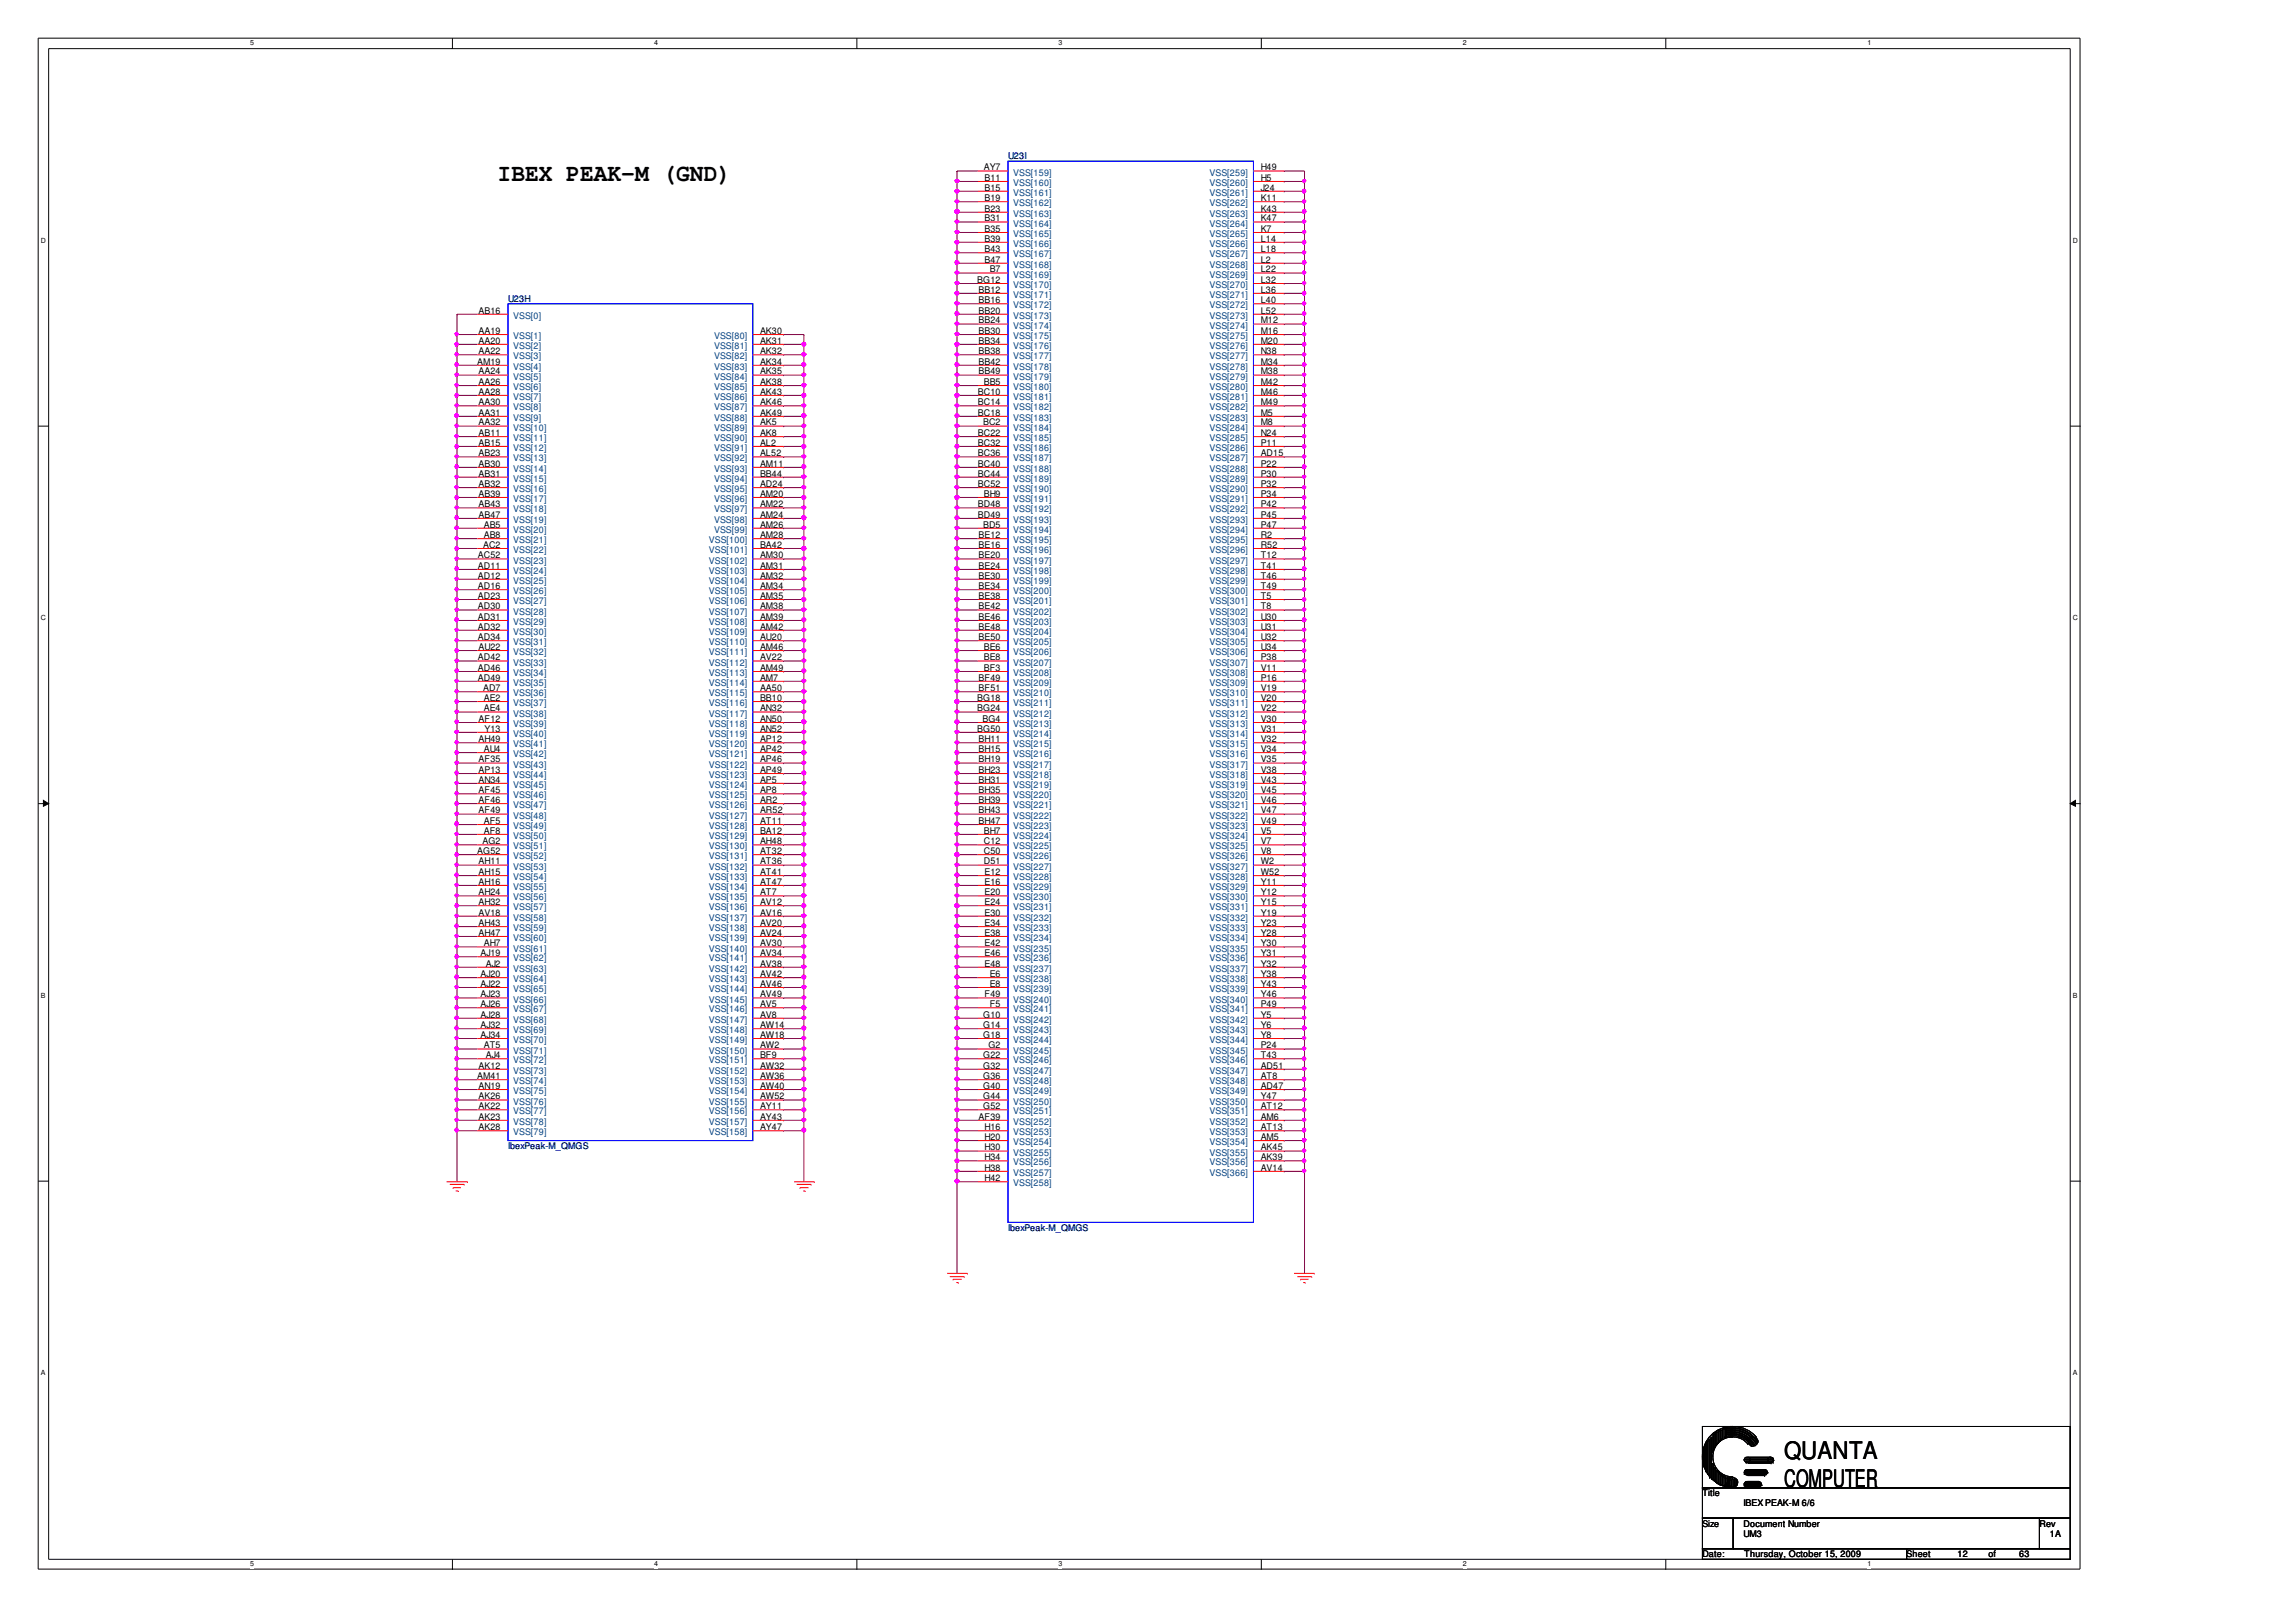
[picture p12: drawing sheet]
<svg xmlns="http://www.w3.org/2000/svg" width="297mm" height="210mm" viewBox="0 0 297 210" stroke-linecap="round" stroke-linejoin="round" font-family="sans-serif">
<defs><g id="words">
<g font-size="3.1">
<text x="64.4" y="23.4">IBEX PEAK-M (GND)</text>
<text x="230.8" y="188.8">QUANTA</text>
<text x="230.8" y="192.5">COMPUTER</text>
</g>
<g font-size="1.2">
<text x="127.3" y="22">AY7</text>
<text x="127.4" y="23.4">B11</text>
<text x="163.1" y="22">H49</text>
<text x="163.1" y="23.4">H5</text>
<text x="127.4" y="24.7">B15</text>
<text x="127.4" y="26">B19</text>
<text x="127.4" y="27.4">B23</text>
<text x="127.4" y="28.6">B31</text>
<text x="163.1" y="28.6">K47</text>
<text x="163.1" y="26">K11</text>
<text x="163.1" y="27.4">K43</text>
<text x="163.1" y="24.7">J24</text>
<text x="127.4" y="30">B35</text>
<text x="127.4" y="31.3">B39</text>
<text x="127.4" y="32.6">B43</text>
<text x="127.4" y="34">B47</text>
<text x="128" y="35.2">B7</text>
<text x="163.1" y="30">K7</text>
<text x="163.1" y="31.3">L14</text>
<text x="163.1" y="32.6">L18</text>
<text x="163.1" y="34">L2</text>
<text x="163.1" y="35.2">L22</text>
<text x="61.9" y="40.6">AB16</text>
<text x="126.4" y="36.6">BG12</text>
<text x="126.6" y="37.9">BB12</text>
<text x="126.6" y="39.2">BB16</text>
<text x="126.6" y="40.6">BB20</text>
<text x="126.6" y="41.9">BB24</text>
<text x="163.1" y="36.6">L32</text>
<text x="163.1" y="37.9">L36</text>
<text x="163.1" y="39.2">L40</text>
<text x="163.1" y="40.6">L52</text>
<text x="163.1" y="41.9">M12</text>
<text x="61.8" y="47.2">AM19</text>
<text x="61.9" y="43.2">AA19</text>
<text x="61.9" y="44.5">AA20</text>
<text x="61.9" y="45.8">AA22</text>
<text x="98.3" y="43.2">AK30</text>
<text x="98.3" y="44.5">AK31</text>
<text x="98.3" y="45.8">AK32</text>
<text x="98.3" y="47.2">AK34</text>
<text x="126.6" y="43.2">BB30</text>
<text x="126.6" y="44.5">BB34</text>
<text x="126.6" y="45.8">BB38</text>
<text x="126.6" y="47.2">BB42</text>
<text x="163.1" y="43.2">M16</text>
<text x="163.1" y="44.5">M20</text>
<text x="163.1" y="45.8">N38</text>
<text x="163.1" y="47.2">M34</text>
<text x="61.9" y="48.5">AA24</text>
<text x="61.9" y="49.8">AA26</text>
<text x="61.9" y="51.1">AA28</text>
<text x="61.9" y="52.4">AA30</text>
<text x="61.9" y="53.8">AA31</text>
<text x="98.3" y="48.5">AK35</text>
<text x="98.3" y="49.8">AK38</text>
<text x="98.3" y="51.1">AK43</text>
<text x="98.3" y="52.4">AK46</text>
<text x="98.3" y="53.8">AK49</text>
<text x="126.5" y="51.1">BC10</text>
<text x="126.5" y="52.4">BC14</text>
<text x="126.5" y="53.8">BC18</text>
<text x="126.6" y="48.5">BB49</text>
<text x="127.3" y="49.8">BB5</text>
<text x="163.1" y="48.5">M38</text>
<text x="163.1" y="49.8">M42</text>
<text x="163.1" y="51.1">M46</text>
<text x="163.1" y="52.4">M49</text>
<text x="163.1" y="53.8">M5</text>
<text x="61.9" y="55.1">AA32</text>
<text x="61.9" y="56.4">AB11</text>
<text x="61.9" y="57.7">AB15</text>
<text x="61.9" y="59">AB23</text>
<text x="98.3" y="55.1">AK5</text>
<text x="98.3" y="56.4">AK8</text>
<text x="98.3" y="57.7">AL2</text>
<text x="98.3" y="59">AL52</text>
<text x="126.5" y="56.4">BC22</text>
<text x="126.5" y="57.7">BC32</text>
<text x="126.5" y="59">BC36</text>
<text x="127.2" y="55.1">BC2</text>
<text x="163.1" y="55.1">M8</text>
<text x="163.1" y="56.4">N24</text>
<text x="163.1" y="57.7">P11</text>
<text x="163.1" y="59">AD15</text>
<text x="61.9" y="60.4">AB30</text>
<text x="61.9" y="61.7">AB31</text>
<text x="61.9" y="63">AB32</text>
<text x="61.9" y="64.3">AB39</text>
<text x="61.9" y="65.6">AB43</text>
<text x="98.3" y="60.4">AM11</text>
<text x="98.3" y="64.3">AM20</text>
<text x="98.3" y="65.6">AM22</text>
<text x="98.3" y="63">AD24</text>
<text x="98.3" y="61.7">BB44</text>
<text x="126.5" y="60.4">BC40</text>
<text x="126.5" y="61.7">BC44</text>
<text x="126.5" y="63">BC52</text>
<text x="126.5" y="65.6">BD48</text>
<text x="127.3" y="64.3">BH9</text>
<text x="163.1" y="60.4">P22</text>
<text x="163.1" y="61.7">P30</text>
<text x="163.1" y="63">P32</text>
<text x="163.1" y="64.3">P34</text>
<text x="163.1" y="65.6">P42</text>
<text x="61.9" y="67">AB47</text>
<text x="62.5" y="70.9">AC2</text>
<text x="62.6" y="68.3">AB5</text>
<text x="62.6" y="69.6">AB8</text>
<text x="98.3" y="67">AM24</text>
<text x="98.3" y="68.3">AM26</text>
<text x="98.3" y="69.6">AM28</text>
<text x="98.3" y="70.9">BA42</text>
<text x="126.5" y="67">BD49</text>
<text x="126.6" y="69.6">BE12</text>
<text x="126.6" y="70.9">BE16</text>
<text x="127.2" y="68.3">BD5</text>
<text x="163.1" y="67">P45</text>
<text x="163.1" y="68.3">P47</text>
<text x="163.1" y="69.6">R2</text>
<text x="163.1" y="70.9">R52</text>
<text x="61.8" y="72.2">AC52</text>
<text x="61.8" y="73.6">AD11</text>
<text x="61.8" y="74.9">AD12</text>
<text x="61.8" y="76.2">AD16</text>
<text x="61.8" y="77.5">AD23</text>
<text x="98.3" y="72.2">AM30</text>
<text x="98.3" y="73.6">AM31</text>
<text x="98.3" y="74.9">AM32</text>
<text x="98.3" y="76.2">AM34</text>
<text x="98.3" y="77.5">AM35</text>
<text x="126.6" y="72.2">BE20</text>
<text x="126.6" y="73.6">BE24</text>
<text x="126.6" y="74.9">BE30</text>
<text x="126.6" y="76.2">BE34</text>
<text x="126.6" y="77.5">BE38</text>
<text x="163.1" y="72.2">T12</text>
<text x="163.1" y="73.6">T41</text>
<text x="163.1" y="74.9">T46</text>
<text x="163.1" y="76.2">T49</text>
<text x="163.1" y="77.5">T5</text>
<text x="61.8" y="78.9">AD30</text>
<text x="61.8" y="80.2">AD31</text>
<text x="61.8" y="81.5">AD32</text>
<text x="61.8" y="82.8">AD34</text>
<text x="98.3" y="78.9">AM38</text>
<text x="98.3" y="80.2">AM39</text>
<text x="98.3" y="81.5">AM42</text>
<text x="98.3" y="82.8">AU20</text>
<text x="126.6" y="78.9">BE42</text>
<text x="126.6" y="80.2">BE46</text>
<text x="126.6" y="81.5">BE48</text>
<text x="126.6" y="82.8">BE50</text>
<text x="163.1" y="78.9">T8</text>
<text x="163.1" y="80.2">U30</text>
<text x="163.1" y="81.5">U31</text>
<text x="163.1" y="82.8">U32</text>
<text x="61.8" y="85.5">AD42</text>
<text x="61.8" y="86.8">AD46</text>
<text x="61.8" y="88.1">AD49</text>
<text x="61.9" y="84.1">AU22</text>
<text x="62.5" y="89.4">AD7</text>
<text x="98.3" y="84.1">AM46</text>
<text x="98.3" y="85.5">AV22</text>
<text x="98.3" y="86.8">AM49</text>
<text x="98.3" y="88.1">AM7</text>
<text x="98.3" y="89.4">AA50</text>
<text x="126.6" y="88.1">BF49</text>
<text x="126.6" y="89.4">BF51</text>
<text x="127.3" y="84.1">BE6</text>
<text x="127.3" y="85.5">BE8</text>
<text x="127.3" y="86.8">BF3</text>
<text x="163.1" y="84.1">U34</text>
<text x="163.1" y="85.5">P38</text>
<text x="163.1" y="86.8">V11</text>
<text x="163.1" y="88.1">P16</text>
<text x="163.1" y="89.4">V19</text>
<text x="61.9" y="93.4">AF12</text>
<text x="62.6" y="90.7">AE2</text>
<text x="62.6" y="92.1">AE4</text>
<text x="62.7" y="94.7">Y13</text>
<text x="98.3" y="90.7">BB10</text>
<text x="98.3" y="92.1">AN32</text>
<text x="98.3" y="93.4">AN50</text>
<text x="98.3" y="94.7">AN52</text>
<text x="126.4" y="90.7">BG18</text>
<text x="126.4" y="92.1">BG24</text>
<text x="126.4" y="94.7">BG50</text>
<text x="127.1" y="93.4">BG4</text>
<text x="163.1" y="90.7">V20</text>
<text x="163.1" y="92.1">V22</text>
<text x="163.1" y="93.4">V30</text>
<text x="163.1" y="94.7">V31</text>
<text x="61.9" y="98.7">AF35</text>
<text x="61.9" y="100">AP13</text>
<text x="61.9" y="101.3">AN34</text>
<text x="61.9" y="96">AH49</text>
<text x="62.6" y="97.3">AU4</text>
<text x="98.3" y="96">AP12</text>
<text x="98.3" y="97.3">AP42</text>
<text x="98.3" y="98.7">AP46</text>
<text x="98.3" y="100">AP49</text>
<text x="98.3" y="101.3">AP5</text>
<text x="126.6" y="96">BH11</text>
<text x="126.6" y="97.3">BH15</text>
<text x="126.6" y="98.7">BH19</text>
<text x="126.6" y="100">BH23</text>
<text x="126.6" y="101.3">BH31</text>
<text x="163.1" y="96">V32</text>
<text x="163.1" y="97.3">V34</text>
<text x="163.1" y="98.7">V35</text>
<text x="163.1" y="100">V38</text>
<text x="163.1" y="101.3">V43</text>
<text x="61.9" y="102.6">AF45</text>
<text x="61.9" y="103.9">AF46</text>
<text x="61.9" y="105.3">AF49</text>
<text x="62.6" y="106.6">AF5</text>
<text x="62.6" y="107.9">AF8</text>
<text x="98.3" y="102.6">AP8</text>
<text x="98.3" y="103.9">AR2</text>
<text x="98.3" y="105.3">AR52</text>
<text x="98.3" y="106.6">AT11</text>
<text x="98.3" y="107.9">BA12</text>
<text x="126.6" y="102.6">BH35</text>
<text x="126.6" y="103.9">BH39</text>
<text x="126.6" y="105.3">BH43</text>
<text x="126.6" y="106.6">BH47</text>
<text x="127.3" y="107.9">BH7</text>
<text x="163.1" y="102.6">V45</text>
<text x="163.1" y="103.9">V46</text>
<text x="163.1" y="105.3">V47</text>
<text x="163.1" y="106.6">V49</text>
<text x="163.1" y="107.9">V5</text>
<text x="61.8" y="110.5">AG52</text>
<text x="61.9" y="111.9">AH11</text>
<text x="61.9" y="113.2">AH15</text>
<text x="62.4" y="109.2">AG2</text>
<text x="98.3" y="110.5">AT32</text>
<text x="98.3" y="111.9">AT36</text>
<text x="98.3" y="113.2">AT41</text>
<text x="98.3" y="109.2">AH48</text>
<text x="127.3" y="109.2">C12</text>
<text x="127.3" y="110.5">C50</text>
<text x="127.3" y="111.9">D51</text>
<text x="127.4" y="113.2">E12</text>
<text x="163.1" y="109.2">V7</text>
<text x="163.1" y="110.5">V8</text>
<text x="163.1" y="111.9">W2</text>
<text x="163.1" y="113.2">W52</text>
<text x="61.9" y="114.5">AH16</text>
<text x="61.9" y="115.9">AH24</text>
<text x="61.9" y="117.1">AH32</text>
<text x="61.9" y="119.8">AH43</text>
<text x="61.9" y="118.5">AV18</text>
<text x="98.3" y="114.5">AT47</text>
<text x="98.3" y="115.9">AT7</text>
<text x="98.3" y="117.1">AV12</text>
<text x="98.3" y="118.5">AV16</text>
<text x="98.3" y="119.8">AV20</text>
<text x="127.4" y="114.5">E16</text>
<text x="127.4" y="115.9">E20</text>
<text x="127.4" y="117.1">E24</text>
<text x="127.4" y="118.5">E30</text>
<text x="127.4" y="119.8">E34</text>
<text x="163.1" y="114.5">Y11</text>
<text x="163.1" y="115.9">Y12</text>
<text x="163.1" y="117.1">Y15</text>
<text x="163.1" y="118.5">Y19</text>
<text x="163.1" y="119.8">Y23</text>
<text x="61.9" y="121.1">AH47</text>
<text x="62.2" y="123.7">AJ19</text>
<text x="62.6" y="122.5">AH7</text>
<text x="62.9" y="125.1">AJ2</text>
<text x="98.3" y="121.1">AV24</text>
<text x="98.3" y="122.5">AV30</text>
<text x="98.3" y="123.7">AV34</text>
<text x="98.3" y="125.1">AV38</text>
<text x="127.4" y="121.1">E38</text>
<text x="127.4" y="122.5">E42</text>
<text x="127.4" y="123.7">E46</text>
<text x="127.4" y="125.1">E48</text>
<text x="163.1" y="121.1">Y28</text>
<text x="163.1" y="122.5">Y30</text>
<text x="163.1" y="123.7">Y31</text>
<text x="163.1" y="125.1">Y32</text>
<text x="62.2" y="126.4">AJ20</text>
<text x="62.2" y="127.7">AJ22</text>
<text x="62.2" y="129.1">AJ23</text>
<text x="62.2" y="130.3">AJ26</text>
<text x="62.2" y="131.7">AJ28</text>
<text x="98.3" y="126.4">AV42</text>
<text x="98.3" y="127.7">AV46</text>
<text x="98.3" y="129.1">AV49</text>
<text x="98.3" y="130.3">AV5</text>
<text x="98.3" y="131.7">AV8</text>
<text x="127.2" y="131.7">G10</text>
<text x="127.4" y="129.1">F49</text>
<text x="128" y="126.4">E6</text>
<text x="128" y="127.7">E8</text>
<text x="128" y="130.3">F5</text>
<text x="163.1" y="126.4">Y38</text>
<text x="163.1" y="127.7">Y43</text>
<text x="163.1" y="129.1">Y46</text>
<text x="163.1" y="131.7">Y5</text>
<text x="163.1" y="130.3">P49</text>
<text x="62.2" y="133">AJ32</text>
<text x="62.2" y="134.3">AJ34</text>
<text x="62.6" y="135.7">AT5</text>
<text x="62.9" y="136.9">AJ4</text>
<text x="98.3" y="133">AW14</text>
<text x="98.3" y="134.3">AW18</text>
<text x="98.3" y="135.7">AW2</text>
<text x="98.3" y="136.9">BF9</text>
<text x="127.2" y="133">G14</text>
<text x="127.2" y="134.3">G18</text>
<text x="127.2" y="136.9">G22</text>
<text x="127.9" y="135.7">G2</text>
<text x="163.1" y="133">Y6</text>
<text x="163.1" y="134.3">Y8</text>
<text x="163.1" y="135.7">P24</text>
<text x="163.1" y="136.9">T43</text>
<text x="61.8" y="139.6">AM41</text>
<text x="61.9" y="138.3">AK12</text>
<text x="61.9" y="142.3">AK26</text>
<text x="61.9" y="143.5">AK22</text>
<text x="61.9" y="140.9">AN19</text>
<text x="98.3" y="138.3">AW32</text>
<text x="98.3" y="139.6">AW36</text>
<text x="98.3" y="140.9">AW40</text>
<text x="98.3" y="142.3">AW52</text>
<text x="98.3" y="143.5">AY11</text>
<text x="127.2" y="138.3">G32</text>
<text x="127.2" y="139.6">G36</text>
<text x="127.2" y="140.9">G40</text>
<text x="127.2" y="142.3">G44</text>
<text x="127.2" y="143.5">G52</text>
<text x="163.1" y="138.3">AD51</text>
<text x="163.1" y="139.6">AT8</text>
<text x="163.1" y="140.9">AD47</text>
<text x="163.1" y="142.3">Y47</text>
<text x="163.1" y="143.5">AT12</text>
<text x="61.9" y="144.9">AK23</text>
<text x="61.9" y="146.2">AK28</text>
<text x="98.3" y="144.9">AY43</text>
<text x="98.3" y="146.2">AY47</text>
<text x="126.6" y="144.9">AF39</text>
<text x="127.4" y="146.2">H16</text>
<text x="127.4" y="147.5">H20</text>
<text x="127.4" y="148.9">H30</text>
<text x="163.1" y="144.9">AM6</text>
<text x="163.1" y="146.2">AT13</text>
<text x="163.1" y="147.5">AM5</text>
<text x="163.1" y="148.9">AK45</text>
<text x="127.4" y="150.1">H34</text>
<text x="127.4" y="151.5">H38</text>
<text x="127.4" y="152.9">H42</text>
<text x="163.1" y="150.1">AK39</text>
<text x="163.1" y="151.5">AV14</text>
<text x="220.2" y="193.7">Title</text>
<text x="220.2" y="197.6">Size</text>
<text x="225.6" y="197.6">Document Number</text>
<text x="225.6" y="194.9">IBEX PEAK-M 6/6</text>
<text x="263.8" y="197.6">Rev</text>
<text x="220.2" y="201.5">Date:</text>
<text x="225.6" y="198.9">UM3</text>
<text x="225.7" y="201.5">Thursday, October 15, 2009</text>
<text x="246.7" y="201.5">Sheet</text>
<text x="253.3" y="201.5">12</text>
<text x="257.2" y="201.5">of</text>
<text x="261.2" y="201.5">63</text>
<text x="265.2" y="198.9">1A</text>
</g>
<g font-size="1.2" fill="#00007f">
<text x="130.4" y="20.6">U23I</text>
<text x="65.7" y="39.1">U23H</text>
<text x="65.7" y="148.7">IbexPeak-M_QMGS</text>
<text x="130.4" y="159.3">IbexPeak-M_QMGS</text>
</g>
<g font-size="1.2" fill="#003f7f">
<text x="131.1" y="22.7">VSS[159]</text>
<text x="156.5" y="22.7">VSS[259]</text>
<text x="131.1" y="24.1">VSS[160]</text>
<text x="131.1" y="25.3">VSS[161]</text>
<text x="131.1" y="26.7">VSS[162]</text>
<text x="131.1" y="28.1">VSS[163]</text>
<text x="131.1" y="29.3">VSS[164]</text>
<text x="156.5" y="29.3">VSS[264]</text>
<text x="156.5" y="26.7">VSS[262]</text>
<text x="156.5" y="28.1">VSS[263]</text>
<text x="156.5" y="24.1">VSS[260]</text>
<text x="156.5" y="25.3">VSS[261]</text>
<text x="131.1" y="30.7">VSS[165]</text>
<text x="131.1" y="31.9">VSS[166]</text>
<text x="131.1" y="33.3">VSS[167]</text>
<text x="131.1" y="34.7">VSS[168]</text>
<text x="131.1" y="35.9">VSS[169]</text>
<text x="156.5" y="30.7">VSS[265]</text>
<text x="156.5" y="31.9">VSS[266]</text>
<text x="156.5" y="33.3">VSS[267]</text>
<text x="156.5" y="34.7">VSS[268]</text>
<text x="156.5" y="35.9">VSS[269]</text>
<text x="66.4" y="41.3">VSS[0]</text>
<text x="131.1" y="37.3">VSS[170]</text>
<text x="131.1" y="38.6">VSS[171]</text>
<text x="131.1" y="39.9">VSS[172]</text>
<text x="131.1" y="41.3">VSS[173]</text>
<text x="156.5" y="37.3">VSS[270]</text>
<text x="156.5" y="38.6">VSS[271]</text>
<text x="156.5" y="39.9">VSS[272]</text>
<text x="156.5" y="41.3">VSS[273]</text>
<text x="66.4" y="43.9">VSS[1]</text>
<text x="66.4" y="45.2">VSS[2]</text>
<text x="66.4" y="46.5">VSS[3]</text>
<text x="66.4" y="47.9">VSS[4]</text>
<text x="92.4" y="43.9">VSS[80]</text>
<text x="92.4" y="45.2">VSS[81]</text>
<text x="92.4" y="46.5">VSS[82]</text>
<text x="92.4" y="47.9">VSS[83]</text>
<text x="131.1" y="42.5">VSS[174]</text>
<text x="131.1" y="43.9">VSS[175]</text>
<text x="131.1" y="45.2">VSS[176]</text>
<text x="131.1" y="46.5">VSS[177]</text>
<text x="131.1" y="47.9">VSS[178]</text>
<text x="156.5" y="42.5">VSS[274]</text>
<text x="156.5" y="43.9">VSS[275]</text>
<text x="156.5" y="45.2">VSS[276]</text>
<text x="156.5" y="46.5">VSS[277]</text>
<text x="156.5" y="47.9">VSS[278]</text>
<text x="66.4" y="49.1">VSS[5]</text>
<text x="66.4" y="50.5">VSS[6]</text>
<text x="66.4" y="51.8">VSS[7]</text>
<text x="66.4" y="53.1">VSS[8]</text>
<text x="92.4" y="49.1">VSS[84]</text>
<text x="92.4" y="50.5">VSS[85]</text>
<text x="92.4" y="51.8">VSS[86]</text>
<text x="92.4" y="53.1">VSS[87]</text>
<text x="131.1" y="49.1">VSS[179]</text>
<text x="131.1" y="50.5">VSS[180]</text>
<text x="131.1" y="51.8">VSS[181]</text>
<text x="131.1" y="53.1">VSS[182]</text>
<text x="156.5" y="49.1">VSS[279]</text>
<text x="156.5" y="50.5">VSS[280]</text>
<text x="156.5" y="51.8">VSS[281]</text>
<text x="156.5" y="53.1">VSS[282]</text>
<text x="66.4" y="54.5">VSS[9]</text>
<text x="66.4" y="55.7">VSS[10]</text>
<text x="66.4" y="57.1">VSS[11]</text>
<text x="66.4" y="58.4">VSS[12]</text>
<text x="66.4" y="59.7">VSS[13]</text>
<text x="92.4" y="54.5">VSS[88]</text>
<text x="92.4" y="55.7">VSS[89]</text>
<text x="92.4" y="57.1">VSS[90]</text>
<text x="92.4" y="58.4">VSS[91]</text>
<text x="92.4" y="59.7">VSS[92]</text>
<text x="131.1" y="54.5">VSS[183]</text>
<text x="131.1" y="55.7">VSS[184]</text>
<text x="131.1" y="57.1">VSS[185]</text>
<text x="131.1" y="58.4">VSS[186]</text>
<text x="131.1" y="59.7">VSS[187]</text>
<text x="156.5" y="54.5">VSS[283]</text>
<text x="156.5" y="55.7">VSS[284]</text>
<text x="156.5" y="57.1">VSS[285]</text>
<text x="156.5" y="58.4">VSS[286]</text>
<text x="156.5" y="59.7">VSS[287]</text>
<text x="66.4" y="61.1">VSS[14]</text>
<text x="66.4" y="62.3">VSS[15]</text>
<text x="66.4" y="63.7">VSS[16]</text>
<text x="66.4" y="65">VSS[17]</text>
<text x="92.4" y="61.1">VSS[93]</text>
<text x="92.4" y="65">VSS[96]</text>
<text x="92.4" y="63.7">VSS[95]</text>
<text x="92.4" y="62.3">VSS[94]</text>
<text x="131.1" y="61.1">VSS[188]</text>
<text x="131.1" y="62.3">VSS[189]</text>
<text x="131.1" y="63.7">VSS[190]</text>
<text x="131.1" y="65">VSS[191]</text>
<text x="156.5" y="61.1">VSS[288]</text>
<text x="156.5" y="62.3">VSS[289]</text>
<text x="156.5" y="63.7">VSS[290]</text>
<text x="156.5" y="65">VSS[291]</text>
<text x="66.4" y="66.3">VSS[18]</text>
<text x="66.4" y="67.7">VSS[19]</text>
<text x="66.4" y="68.9">VSS[20]</text>
<text x="66.4" y="70.3">VSS[21]</text>
<text x="66.4" y="71.6">VSS[22]</text>
<text x="91.7" y="70.3">VSS[100]</text>
<text x="91.7" y="71.6">VSS[101]</text>
<text x="92.4" y="66.3">VSS[97]</text>
<text x="92.4" y="67.7">VSS[98]</text>
<text x="92.4" y="68.9">VSS[99]</text>
<text x="131.1" y="66.3">VSS[192]</text>
<text x="131.1" y="67.7">VSS[193]</text>
<text x="131.1" y="68.9">VSS[194]</text>
<text x="131.1" y="70.3">VSS[195]</text>
<text x="131.1" y="71.6">VSS[196]</text>
<text x="156.5" y="66.3">VSS[292]</text>
<text x="156.5" y="67.7">VSS[293]</text>
<text x="156.5" y="68.9">VSS[294]</text>
<text x="156.5" y="70.3">VSS[295]</text>
<text x="156.5" y="71.6">VSS[296]</text>
<text x="66.4" y="72.9">VSS[23]</text>
<text x="66.4" y="74.3">VSS[24]</text>
<text x="66.4" y="75.6">VSS[25]</text>
<text x="66.4" y="76.9">VSS[26]</text>
<text x="91.7" y="72.9">VSS[102]</text>
<text x="91.7" y="74.3">VSS[103]</text>
<text x="91.7" y="75.6">VSS[104]</text>
<text x="91.7" y="76.9">VSS[105]</text>
<text x="131.1" y="72.9">VSS[197]</text>
<text x="131.1" y="74.3">VSS[198]</text>
<text x="131.1" y="75.6">VSS[199]</text>
<text x="131.1" y="76.9">VSS[200]</text>
<text x="156.5" y="72.9">VSS[297]</text>
<text x="156.5" y="74.3">VSS[298]</text>
<text x="156.5" y="75.6">VSS[299]</text>
<text x="156.5" y="76.9">VSS[300]</text>
<text x="66.4" y="78.2">VSS[27]</text>
<text x="66.4" y="79.5">VSS[28]</text>
<text x="66.4" y="80.9">VSS[29]</text>
<text x="66.4" y="82.2">VSS[30]</text>
<text x="66.4" y="83.5">VSS[31]</text>
<text x="91.7" y="78.2">VSS[106]</text>
<text x="91.7" y="79.5">VSS[107]</text>
<text x="91.7" y="80.9">VSS[108]</text>
<text x="91.7" y="82.2">VSS[109]</text>
<text x="91.7" y="83.5">VSS[110]</text>
<text x="131.1" y="78.2">VSS[201]</text>
<text x="131.1" y="79.5">VSS[202]</text>
<text x="131.1" y="80.9">VSS[203]</text>
<text x="131.1" y="82.2">VSS[204]</text>
<text x="131.1" y="83.5">VSS[205]</text>
<text x="156.5" y="78.2">VSS[301]</text>
<text x="156.5" y="79.5">VSS[302]</text>
<text x="156.5" y="80.9">VSS[303]</text>
<text x="156.5" y="82.2">VSS[304]</text>
<text x="156.5" y="83.5">VSS[305]</text>
<text x="66.4" y="86.1">VSS[33]</text>
<text x="66.4" y="87.5">VSS[34]</text>
<text x="66.4" y="88.8">VSS[35]</text>
<text x="66.4" y="84.8">VSS[32]</text>
<text x="91.7" y="84.8">VSS[111]</text>
<text x="91.7" y="86.1">VSS[112]</text>
<text x="91.7" y="87.5">VSS[113]</text>
<text x="91.7" y="88.8">VSS[114]</text>
<text x="131.1" y="84.8">VSS[206]</text>
<text x="131.1" y="86.1">VSS[207]</text>
<text x="131.1" y="87.5">VSS[208]</text>
<text x="131.1" y="88.8">VSS[209]</text>
<text x="156.5" y="84.8">VSS[306]</text>
<text x="156.5" y="86.1">VSS[307]</text>
<text x="156.5" y="87.5">VSS[308]</text>
<text x="156.5" y="88.8">VSS[309]</text>
<text x="66.4" y="90.1">VSS[36]</text>
<text x="66.4" y="91.4">VSS[37]</text>
<text x="66.4" y="92.7">VSS[38]</text>
<text x="66.4" y="94.1">VSS[39]</text>
<text x="66.4" y="95.4">VSS[40]</text>
<text x="91.7" y="91.4">VSS[116]</text>
<text x="91.7" y="92.7">VSS[117]</text>
<text x="91.7" y="94.1">VSS[118]</text>
<text x="91.7" y="95.4">VSS[119]</text>
<text x="91.7" y="90.1">VSS[115]</text>
<text x="131.1" y="90.1">VSS[210]</text>
<text x="131.1" y="91.4">VSS[211]</text>
<text x="131.1" y="92.7">VSS[212]</text>
<text x="131.1" y="94.1">VSS[213]</text>
<text x="131.1" y="95.4">VSS[214]</text>
<text x="156.5" y="90.1">VSS[310]</text>
<text x="156.5" y="91.4">VSS[311]</text>
<text x="156.5" y="92.7">VSS[312]</text>
<text x="156.5" y="94.1">VSS[313]</text>
<text x="156.5" y="95.4">VSS[314]</text>
<text x="66.4" y="99.3">VSS[43]</text>
<text x="66.4" y="100.7">VSS[44]</text>
<text x="66.4" y="98">VSS[42]</text>
<text x="66.4" y="102">VSS[45]</text>
<text x="66.4" y="96.7">VSS[41]</text>
<text x="91.7" y="96.7">VSS[120]</text>
<text x="91.7" y="98">VSS[121]</text>
<text x="91.7" y="99.3">VSS[122]</text>
<text x="91.7" y="100.7">VSS[123]</text>
<text x="91.7" y="102">VSS[124]</text>
<text x="131.1" y="96.7">VSS[215]</text>
<text x="131.1" y="98">VSS[216]</text>
<text x="131.1" y="99.3">VSS[217]</text>
<text x="131.1" y="100.7">VSS[218]</text>
<text x="131.1" y="102">VSS[219]</text>
<text x="156.5" y="96.7">VSS[315]</text>
<text x="156.5" y="98">VSS[316]</text>
<text x="156.5" y="99.3">VSS[317]</text>
<text x="156.5" y="100.7">VSS[318]</text>
<text x="156.5" y="102">VSS[319]</text>
<text x="66.4" y="103.3">VSS[46]</text>
<text x="66.4" y="104.6">VSS[47]</text>
<text x="66.4" y="105.9">VSS[48]</text>
<text x="66.4" y="107.3">VSS[49]</text>
<text x="91.7" y="103.3">VSS[125]</text>
<text x="91.7" y="104.6">VSS[126]</text>
<text x="91.7" y="105.9">VSS[127]</text>
<text x="91.7" y="107.3">VSS[128]</text>
<text x="131.1" y="103.3">VSS[220]</text>
<text x="131.1" y="104.6">VSS[221]</text>
<text x="131.1" y="105.9">VSS[222]</text>
<text x="131.1" y="107.3">VSS[223]</text>
<text x="156.5" y="103.3">VSS[320]</text>
<text x="156.5" y="104.6">VSS[321]</text>
<text x="156.5" y="105.9">VSS[322]</text>
<text x="156.5" y="107.3">VSS[323]</text>
<text x="66.4" y="108.6">VSS[50]</text>
<text x="66.4" y="109.9">VSS[51]</text>
<text x="66.4" y="111.2">VSS[52]</text>
<text x="66.4" y="112.6">VSS[53]</text>
<text x="66.4" y="113.9">VSS[54]</text>
<text x="91.7" y="111.2">VSS[131]</text>
<text x="91.7" y="112.6">VSS[132]</text>
<text x="91.7" y="113.9">VSS[133]</text>
<text x="91.7" y="108.6">VSS[129]</text>
<text x="91.7" y="109.9">VSS[130]</text>
<text x="131.1" y="108.6">VSS[224]</text>
<text x="131.1" y="109.9">VSS[225]</text>
<text x="131.1" y="111.2">VSS[226]</text>
<text x="131.1" y="112.6">VSS[227]</text>
<text x="131.1" y="113.9">VSS[228]</text>
<text x="156.5" y="108.6">VSS[324]</text>
<text x="156.5" y="109.9">VSS[325]</text>
<text x="156.5" y="111.2">VSS[326]</text>
<text x="156.5" y="112.6">VSS[327]</text>
<text x="156.5" y="113.9">VSS[328]</text>
<text x="66.4" y="115.2">VSS[55]</text>
<text x="66.4" y="116.5">VSS[56]</text>
<text x="66.4" y="117.8">VSS[57]</text>
<text x="66.4" y="119.2">VSS[58]</text>
<text x="91.7" y="115.2">VSS[134]</text>
<text x="91.7" y="116.5">VSS[135]</text>
<text x="91.7" y="117.8">VSS[136]</text>
<text x="91.7" y="119.2">VSS[137]</text>
<text x="131.1" y="115.2">VSS[229]</text>
<text x="131.1" y="116.5">VSS[230]</text>
<text x="131.1" y="117.8">VSS[231]</text>
<text x="131.1" y="119.2">VSS[232]</text>
<text x="156.5" y="115.2">VSS[329]</text>
<text x="156.5" y="116.5">VSS[330]</text>
<text x="156.5" y="117.8">VSS[331]</text>
<text x="156.5" y="119.2">VSS[332]</text>
<text x="66.4" y="120.5">VSS[59]</text>
<text x="66.4" y="121.8">VSS[60]</text>
<text x="66.4" y="123.1">VSS[61]</text>
<text x="66.4" y="124.4">VSS[62]</text>
<text x="66.4" y="125.8">VSS[63]</text>
<text x="91.7" y="120.5">VSS[138]</text>
<text x="91.7" y="121.8">VSS[139]</text>
<text x="91.7" y="123.1">VSS[140]</text>
<text x="91.7" y="124.4">VSS[141]</text>
<text x="91.7" y="125.8">VSS[142]</text>
<text x="131.1" y="120.5">VSS[233]</text>
<text x="131.1" y="121.8">VSS[234]</text>
<text x="131.1" y="123.1">VSS[235]</text>
<text x="131.1" y="124.4">VSS[236]</text>
<text x="131.1" y="125.8">VSS[237]</text>
<text x="156.5" y="120.5">VSS[333]</text>
<text x="156.5" y="121.8">VSS[334]</text>
<text x="156.5" y="123.1">VSS[335]</text>
<text x="156.5" y="124.4">VSS[336]</text>
<text x="156.5" y="125.8">VSS[337]</text>
<text x="66.4" y="127.1">VSS[64]</text>
<text x="66.4" y="128.4">VSS[65]</text>
<text x="66.4" y="129.7">VSS[66]</text>
<text x="66.4" y="131">VSS[67]</text>
<text x="91.7" y="127.1">VSS[143]</text>
<text x="91.7" y="128.4">VSS[144]</text>
<text x="91.7" y="129.7">VSS[145]</text>
<text x="91.7" y="131">VSS[146]</text>
<text x="131.1" y="127.1">VSS[238]</text>
<text x="131.1" y="128.4">VSS[239]</text>
<text x="131.1" y="129.7">VSS[240]</text>
<text x="131.1" y="131">VSS[241]</text>
<text x="156.5" y="127.1">VSS[338]</text>
<text x="156.5" y="128.4">VSS[339]</text>
<text x="156.5" y="129.7">VSS[340]</text>
<text x="156.5" y="131">VSS[341]</text>
<text x="66.4" y="132.4">VSS[68]</text>
<text x="66.4" y="133.7">VSS[69]</text>
<text x="66.4" y="135">VSS[70]</text>
<text x="66.4" y="136.3">VSS[71]</text>
<text x="66.4" y="137.6">VSS[72]</text>
<text x="91.7" y="132.4">VSS[147]</text>
<text x="91.7" y="133.7">VSS[148]</text>
<text x="91.7" y="135">VSS[149]</text>
<text x="91.7" y="136.3">VSS[150]</text>
<text x="91.7" y="137.6">VSS[151]</text>
<text x="131.1" y="132.4">VSS[242]</text>
<text x="131.1" y="133.7">VSS[243]</text>
<text x="131.1" y="135">VSS[244]</text>
<text x="131.1" y="136.3">VSS[245]</text>
<text x="131.1" y="137.6">VSS[246]</text>
<text x="156.5" y="132.4">VSS[342]</text>
<text x="156.5" y="133.7">VSS[343]</text>
<text x="156.5" y="135">VSS[344]</text>
<text x="156.5" y="136.3">VSS[345]</text>
<text x="156.5" y="137.6">VSS[346]</text>
<text x="66.4" y="139">VSS[73]</text>
<text x="66.4" y="142.9">VSS[76]</text>
<text x="66.4" y="140.3">VSS[74]</text>
<text x="66.4" y="141.6">VSS[75]</text>
<text x="91.7" y="139">VSS[152]</text>
<text x="91.7" y="140.3">VSS[153]</text>
<text x="91.7" y="141.6">VSS[154]</text>
<text x="91.7" y="142.9">VSS[155]</text>
<text x="131.1" y="139">VSS[247]</text>
<text x="131.1" y="140.3">VSS[248]</text>
<text x="131.1" y="141.6">VSS[249]</text>
<text x="131.1" y="142.9">VSS[250]</text>
<text x="156.5" y="139">VSS[347]</text>
<text x="156.5" y="140.3">VSS[348]</text>
<text x="156.5" y="141.6">VSS[349]</text>
<text x="156.5" y="142.9">VSS[350]</text>
<text x="66.4" y="144.2">VSS[77]</text>
<text x="66.4" y="145.6">VSS[78]</text>
<text x="66.4" y="146.9">VSS[79]</text>
<text x="91.7" y="144.2">VSS[156]</text>
<text x="91.7" y="145.6">VSS[157]</text>
<text x="91.7" y="146.9">VSS[158]</text>
<text x="131.1" y="144.2">VSS[251]</text>
<text x="131.1" y="145.6">VSS[252]</text>
<text x="131.1" y="146.9">VSS[253]</text>
<text x="131.1" y="148.2">VSS[254]</text>
<text x="131.1" y="149.5">VSS[255]</text>
<text x="156.5" y="144.2">VSS[351]</text>
<text x="156.5" y="145.6">VSS[352]</text>
<text x="156.5" y="146.9">VSS[353]</text>
<text x="156.5" y="148.2">VSS[354]</text>
<text x="156.5" y="149.5">VSS[355]</text>
<text x="131.1" y="150.8">VSS[256]</text>
<text x="131.1" y="152.2">VSS[257]</text>
<text x="131.1" y="153.5">VSS[258]</text>
<text x="156.5" y="150.8">VSS[356]</text>
<text x="156.5" y="152.2">VSS[366]</text>
</g>
<g font-size=".9">
<text x="32.4" y="5.9">5</text>
<text x="84.6" y="5.9">4</text>
<text x="136.9" y="5.9">3</text>
<text x="189.3" y="5.9">2</text>
<text x="241.6" y="5.9">1</text>
<text x="5.3" y="31.4">D</text>
<text x="268.2" y="31.4">D</text>
<text x="5.3" y="80.3">C</text>
<text x="268.2" y="80.3">C</text>
<text x="5.3" y="129.1">B</text>
<text x="268.2" y="129.1">B</text>
<text x="5.3" y="178">A</text>
<text x="268.2" y="178">A</text>
<text x="32.4" y="202.7">5</text>
<text x="84.6" y="202.7">4</text>
<text x="136.9" y="202.7">3</text>
<text x="189.3" y="202.7">2</text>
<text x="241.6" y="202.7">1</text>
</g>
</g></defs>
<path d="M4.9 4.9h264.2v198.2h-264.2zM6.3 6.3h261.5v195.5h-261.5z" fill="none" stroke="#000" stroke-width=".13"/>
<g fill="#fff">
<path d="M32.4 5.1h.4v1h-.4z"/>
<path d="M32.4 202h.4v1h-.4z"/>
</g>
<path d="M58.5 4.9v1.4M58.5 201.8v1.3" fill="none" stroke="#000" stroke-width=".13"/>
<g fill="#fff">
<path d="M84.6 5.1h.4v1h-.4z"/>
<path d="M84.6 202h.4v1h-.4z"/>
</g>
<path d="M110.9 4.9v1.4M110.9 201.8v1.3" fill="none" stroke="#000" stroke-width=".13"/>
<g fill="#fff">
<path d="M136.9 5.1h.5v1h-.5z"/>
<path d="M136.9 202h.5v1h-.5z"/>
</g>
<path d="M163.2 4.9v1.4M163.2 201.8v1.3" fill="none" stroke="#000" stroke-width=".13"/>
<g fill="#fff">
<path d="M189.3 5.1h.4v1h-.4z"/>
<path d="M189.3 202h.4v1h-.4z"/>
</g>
<path d="M215.5 4.9v1.4M215.5 201.8v1.3" fill="none" stroke="#000" stroke-width=".13"/>
<g fill="#fff">
<path d="M241.6 5.1h.4v1h-.4z"/>
<path d="M241.6 202h.4v1h-.4z"/>
<path d="M5.3 30.7h.6v1h-.6z"/>
<path d="M268.2 30.7h.6v1h-.6z"/>
<path d="M5.3 79.5h.6v1h-.6z"/>
<path d="M268.2 79.5h.6v1h-.6z"/>
</g>
<path d="M4.9 55.1h1.4M267.8 55.1h1.4" fill="none" stroke="#000" stroke-width=".13"/>
<g fill="#fff">
<path d="M5.3 128.4h.5v1h-.5z"/>
<path d="M268.2 128.4h.5v1h-.5z"/>
</g>
<path d="M4.9 104h1.4M5.6 103.6l.7 .4-.7 .3zM267.8 104l.7-.4v.7zM267.8 104h1.4" fill="none" stroke="#000" stroke-width=".13"/>
<path d="M5.6 103.6l.7 .4-.7 .3zM267.8 104l.7-.4v.7z" fill="#000"/>
<g fill="#fff">
<path d="M5.3 177.2h.6v1.1h-.6z"/>
<path d="M268.2 177.2h.6v1.1h-.6z"/>
</g>
<path d="M4.9 152.9h1.4M267.8 152.9h1.4" fill="none" stroke="#000" stroke-width=".13"/>
<path d="M59.1 40.7h.1M59.1 43.3h.1M59.1 40.7h2.7M59.1 43.3h2.7" fill="none" stroke="#7f003f" stroke-width=".13"/>
<path d="M58.9 43.1h.3l.1 .1-.1 .2-.2 .1-.1-.1z" fill-rule="evenodd" fill="#f0f"/>
<path d="M58.9 43.1h.3l.1 .1-.1 .2-.2 .1-.1-.1z" fill="none" stroke="#f0f" stroke-width=".13"/>
<path d="M59.1 44.6h.1M59.1 44.6h2.7" fill="none" stroke="#7f003f" stroke-width=".13"/>
<path d="M58.9 44.4h.3l.1 .2-.3 .2-.1-.2z" fill-rule="evenodd" fill="#f0f"/>
<path d="M58.9 44.4h.3l.1 .2-.3 .2-.1-.2z" fill="none" stroke="#f0f" stroke-width=".13"/>
<path d="M59.1 45.9h.1M59.1 45.9h2.7" fill="none" stroke="#7f003f" stroke-width=".13"/>
<path d="M58.9 45.7h.3l.1 .1-.1 .2-.2 .1-.1-.1z" fill-rule="evenodd" fill="#f0f"/>
<path d="M58.9 45.7h.3l.1 .1-.1 .2-.2 .1-.1-.1z" fill="none" stroke="#f0f" stroke-width=".13"/>
<path d="M59.1 47.3h.1M59.1 47.3h2.7" fill="none" stroke="#7f003f" stroke-width=".13"/>
<path d="M58.9 47h.3l.1 .2-.3 .2-.1-.2z" fill-rule="evenodd" fill="#f0f"/>
<path d="M58.9 47h.3l.1 .2-.3 .2-.1-.2z" fill="none" stroke="#f0f" stroke-width=".13"/>
<path d="M59.1 48.5h.1M59.1 48.5h2.7" fill="none" stroke="#7f003f" stroke-width=".13"/>
<path d="M58.9 48.3h.3l.1 .2-.1 .1-.2 .1-.1-.1z" fill-rule="evenodd" fill="#f0f"/>
<path d="M58.9 48.3h.3l.1 .2-.1 .1-.2 .1-.1-.1z" fill="none" stroke="#f0f" stroke-width=".13"/>
<path d="M59.1 49.9h.1M59.1 49.9h2.7" fill="none" stroke="#7f003f" stroke-width=".13"/>
<path d="M58.9 49.7h.3l.1 .1-.1 .2-.2 .1-.1-.1z" fill-rule="evenodd" fill="#f0f"/>
<path d="M58.9 49.7h.3l.1 .1-.1 .2-.2 .1-.1-.1z" fill="none" stroke="#f0f" stroke-width=".13"/>
<path d="M59.1 51.2h.1M59.1 51.2h2.7" fill="none" stroke="#7f003f" stroke-width=".13"/>
<path d="M58.9 51h.3l.1 .2-.3 .2-.1-.2z" fill-rule="evenodd" fill="#f0f"/>
<path d="M58.9 51h.3l.1 .2-.3 .2-.1-.2z" fill="none" stroke="#f0f" stroke-width=".13"/>
<path d="M59.1 52.5h.1M59.1 52.5h2.7" fill="none" stroke="#7f003f" stroke-width=".13"/>
<path d="M58.9 52.3h.3l.1 .1-.1 .2-.2 .1-.1-.1z" fill-rule="evenodd" fill="#f0f"/>
<path d="M58.9 52.3h.3l.1 .1-.1 .2-.2 .1-.1-.1z" fill="none" stroke="#f0f" stroke-width=".13"/>
<path d="M59.1 53.9h.1M59.1 53.9h2.7" fill="none" stroke="#7f003f" stroke-width=".13"/>
<path d="M58.9 53.6h.3l.1 .2-.3 .2-.1-.2z" fill-rule="evenodd" fill="#f0f"/>
<path d="M58.9 53.6h.3l.1 .2-.3 .2-.1-.2z" fill="none" stroke="#f0f" stroke-width=".13"/>
<path d="M59.1 55.1h.1M59.1 56.5h.1M59.1 57.8h.1M59.1 55.1h2.7M59.1 56.5h2.7M59.1 57.8h2.7" fill="none" stroke="#7f003f" stroke-width=".13"/>
<path d="M58.9 57.6h.3l.1 .2-.3 .2-.1-.2z" fill-rule="evenodd" fill="#f0f"/>
<path d="M58.9 57.6h.3l.1 .2-.3 .2-.1-.2z" fill="none" stroke="#f0f" stroke-width=".13"/>
<path d="M59.1 59.1h.1M59.1 59.1h2.7" fill="none" stroke="#7f003f" stroke-width=".13"/>
<path d="M58.9 58.9h.3l.1 .1-.1 .2-.2 .1-.1-.1z" fill-rule="evenodd" fill="#f0f"/>
<path d="M58.9 58.9h.3l.1 .1-.1 .2-.2 .1-.1-.1z" fill="none" stroke="#f0f" stroke-width=".13"/>
<path d="M59.1 60.5h.1M59.1 60.5h2.7" fill="none" stroke="#7f003f" stroke-width=".13"/>
<path d="M58.9 60.2h.3l.1 .2-.3 .2-.1-.2z" fill-rule="evenodd" fill="#f0f"/>
<path d="M58.9 60.2h.3l.1 .2-.3 .2-.1-.2z" fill="none" stroke="#f0f" stroke-width=".13"/>
<path d="M59.1 61.8h.1M59.1 61.8h2.7" fill="none" stroke="#7f003f" stroke-width=".13"/>
<path d="M58.9 61.5h.3l.1 .2-.1 .1-.2 .1-.1-.1z" fill-rule="evenodd" fill="#f0f"/>
<path d="M58.9 61.5h.3l.1 .2-.1 .1-.2 .1-.1-.1z" fill="none" stroke="#f0f" stroke-width=".13"/>
<path d="M59.1 63.1h.1M59.1 63.1h2.7" fill="none" stroke="#7f003f" stroke-width=".13"/>
<path d="M58.9 62.9h.3l.1 .1-.1 .2-.2 .1-.1-.1z" fill-rule="evenodd" fill="#f0f"/>
<path d="M58.9 62.9h.3l.1 .1-.1 .2-.2 .1-.1-.1z" fill="none" stroke="#f0f" stroke-width=".13"/>
<path d="M59.1 64.4h.1M59.1 64.4h2.7" fill="none" stroke="#7f003f" stroke-width=".13"/>
<path d="M58.9 64.2h.3l.1 .2-.3 .2-.1-.2z" fill-rule="evenodd" fill="#f0f"/>
<path d="M58.9 64.2h.3l.1 .2-.3 .2-.1-.2z" fill="none" stroke="#f0f" stroke-width=".13"/>
<path d="M59.1 65.7h.1M59.1 65.7h2.7" fill="none" stroke="#7f003f" stroke-width=".13"/>
<path d="M58.9 65.5h.3l.1 .1-.1 .2-.2 .1-.1-.1z" fill-rule="evenodd" fill="#f0f"/>
<path d="M58.9 65.5h.3l.1 .1-.1 .2-.2 .1-.1-.1z" fill="none" stroke="#f0f" stroke-width=".13"/>
<path d="M59.1 67.1h.1M59.1 67.1h2.7" fill="none" stroke="#7f003f" stroke-width=".13"/>
<path d="M58.9 66.8h.3l.1 .2-.3 .3-.1-.3z" fill-rule="evenodd" fill="#f0f"/>
<path d="M58.9 66.8h.3l.1 .2-.3 .3-.1-.3z" fill="none" stroke="#f0f" stroke-width=".13"/>
<path d="M59.1 68.4h.1M59.1 68.4h2.7" fill="none" stroke="#7f003f" stroke-width=".13"/>
<path d="M58.9 68.2h.3l.1 .1-.1 .1-.2 .1-.1-.1z" fill-rule="evenodd" fill="#f0f"/>
<path d="M58.9 68.2h.3l.1 .1-.1 .1-.2 .1-.1-.1z" fill="none" stroke="#f0f" stroke-width=".13"/>
<path d="M59.1 69.7h.1M59.1 71h.1M59.1 69.7h2.7M59.1 71h2.7" fill="none" stroke="#7f003f" stroke-width=".13"/>
<path d="M58.9 70.8h.3l.1 .2-.3 .2-.1-.2z" fill-rule="evenodd" fill="#f0f"/>
<path d="M58.9 70.8h.3l.1 .2-.3 .2-.1-.2z" fill="none" stroke="#f0f" stroke-width=".13"/>
<path d="M59.1 72.3h.1M59.1 72.3h2.7" fill="none" stroke="#7f003f" stroke-width=".13"/>
<path d="M58.9 72.1h.3l.1 .1-.1 .2-.2 .1-.1-.1z" fill-rule="evenodd" fill="#f0f"/>
<path d="M58.9 72.1h.3l.1 .1-.1 .2-.2 .1-.1-.1z" fill="none" stroke="#f0f" stroke-width=".13"/>
<path d="M59.1 73.7h.1M59.1 73.7h2.7" fill="none" stroke="#7f003f" stroke-width=".13"/>
<path d="M58.9 73.4h.3l.1 .2-.3 .3-.1-.3z" fill-rule="evenodd" fill="#f0f"/>
<path d="M58.9 73.4h.3l.1 .2-.3 .3-.1-.3z" fill="none" stroke="#f0f" stroke-width=".13"/>
<path d="M59.1 75h.1M59.1 75h2.7" fill="none" stroke="#7f003f" stroke-width=".13"/>
<path d="M58.9 74.8h.3l.1 .1-.1 .1-.2 .1-.1-.1z" fill-rule="evenodd" fill="#f0f"/>
<path d="M58.9 74.8h.3l.1 .1-.1 .1-.2 .1-.1-.1z" fill="none" stroke="#f0f" stroke-width=".13"/>
<path d="M59.1 76.3h.1M59.1 76.3h2.7" fill="none" stroke="#7f003f" stroke-width=".13"/>
<path d="M58.9 76.1h.3l.1 .1-.1 .2-.2 .1-.1-.1z" fill-rule="evenodd" fill="#f0f"/>
<path d="M58.9 76.1h.3l.1 .1-.1 .2-.2 .1-.1-.1z" fill="none" stroke="#f0f" stroke-width=".13"/>
<path d="M59.1 77.6h.1M59.1 77.6h2.7" fill="none" stroke="#7f003f" stroke-width=".13"/>
<path d="M58.9 77.4h.3l.1 .2-.3 .2-.1-.2z" fill-rule="evenodd" fill="#f0f"/>
<path d="M58.9 77.4h.3l.1 .2-.3 .2-.1-.2z" fill="none" stroke="#f0f" stroke-width=".13"/>
<path d="M59.1 78.9h.1M59.1 78.9h2.7" fill="none" stroke="#7f003f" stroke-width=".13"/>
<path d="M58.9 78.7h.3l.1 .2-.1 .1-.2 .1-.1-.1z" fill-rule="evenodd" fill="#f0f"/>
<path d="M58.9 78.7h.3l.1 .2-.1 .1-.2 .1-.1-.1z" fill="none" stroke="#f0f" stroke-width=".13"/>
<path d="M59.1 80.3h.1M59.1 80.3h2.7" fill="none" stroke="#7f003f" stroke-width=".13"/>
<path d="M58.9 80h.3l.1 .2-.3 .3-.1-.3z" fill-rule="evenodd" fill="#f0f"/>
<path d="M58.9 80h.3l.1 .2-.3 .3-.1-.3z" fill="none" stroke="#f0f" stroke-width=".13"/>
<path d="M59.1 81.6h.1M59.1 82.9h.1M59.1 84.2h.1M59.1 85.5h.1M59.1 81.6h2.7M59.1 82.9h2.7M59.1 84.2h2.7M59.1 85.5h2.7" fill="none" stroke="#7f003f" stroke-width=".13"/>
<path d="M58.9 85.3h.3l.1 .2-.1 .1-.2 .1-.1-.1z" fill-rule="evenodd" fill="#f0f"/>
<path d="M58.9 85.3h.3l.1 .2-.1 .1-.2 .1-.1-.1z" fill="none" stroke="#f0f" stroke-width=".13"/>
<path d="M59.1 86.9h.1M59.1 86.9h2.7" fill="none" stroke="#7f003f" stroke-width=".13"/>
<path d="M58.9 86.6h.3l.1 .2-.3 .3-.1-.3z" fill-rule="evenodd" fill="#f0f"/>
<path d="M58.9 86.6h.3l.1 .2-.3 .3-.1-.3z" fill="none" stroke="#f0f" stroke-width=".13"/>
<path d="M59.1 88.2h.1M59.1 88.2h2.7" fill="none" stroke="#7f003f" stroke-width=".13"/>
<path d="M58.9 88h.3l.1 .1-.1 .1-.2 .1-.1-.1z" fill-rule="evenodd" fill="#f0f"/>
<path d="M58.9 88h.3l.1 .1-.1 .1-.2 .1-.1-.1z" fill="none" stroke="#f0f" stroke-width=".13"/>
<path d="M59.1 89.5h.1M59.1 89.5h2.7" fill="none" stroke="#7f003f" stroke-width=".13"/>
<path d="M58.9 89.3h.3l.1 .1-.1 .2-.2 .1-.1-.1z" fill-rule="evenodd" fill="#f0f"/>
<path d="M58.9 89.3h.3l.1 .1-.1 .2-.2 .1-.1-.1z" fill="none" stroke="#f0f" stroke-width=".13"/>
<path d="M59.1 90.8h.1M59.1 90.8h2.7" fill="none" stroke="#7f003f" stroke-width=".13"/>
<path d="M58.9 90.6h.3l.1 .2-.3 .2-.1-.2z" fill-rule="evenodd" fill="#f0f"/>
<path d="M58.9 90.6h.3l.1 .2-.3 .2-.1-.2z" fill="none" stroke="#f0f" stroke-width=".13"/>
<path d="M59.1 92.1h.1M59.1 92.1h2.7" fill="none" stroke="#7f003f" stroke-width=".13"/>
<path d="M58.9 91.9h.3l.1 .2-.1 .1-.2 .1-.1-.1z" fill-rule="evenodd" fill="#f0f"/>
<path d="M58.9 91.9h.3l.1 .2-.1 .1-.2 .1-.1-.1z" fill="none" stroke="#f0f" stroke-width=".13"/>
<path d="M59.1 93.5h.1M59.1 93.5h2.7" fill="none" stroke="#7f003f" stroke-width=".13"/>
<path d="M58.9 93.2h.3l.1 .2-.3 .3-.1-.3z" fill-rule="evenodd" fill="#f0f"/>
<path d="M58.9 93.2h.3l.1 .2-.3 .3-.1-.3z" fill="none" stroke="#f0f" stroke-width=".13"/>
<path d="M59.1 94.8h.1M59.1 94.8h2.7" fill="none" stroke="#7f003f" stroke-width=".13"/>
<path d="M58.9 94.6h.3l.1 .1-.1 .1-.2 .1-.1-.1z" fill-rule="evenodd" fill="#f0f"/>
<path d="M58.9 94.6h.3l.1 .1-.1 .1-.2 .1-.1-.1z" fill="none" stroke="#f0f" stroke-width=".13"/>
<path d="M59.1 96.1h.1M59.1 97.4h.1M59.1 98.7h.1M59.1 96.1h2.7M59.1 97.4h2.7M59.1 98.7h2.7" fill="none" stroke="#7f003f" stroke-width=".13"/>
<path d="M58.9 98.5h.3l.1 .2-.1 .1-.2 .1-.1-.1z" fill-rule="evenodd" fill="#f0f"/>
<path d="M58.9 98.5h.3l.1 .2-.1 .1-.2 .1-.1-.1z" fill="none" stroke="#f0f" stroke-width=".13"/>
<path d="M59.1 100.1h.1M59.1 100.1h2.7" fill="none" stroke="#7f003f" stroke-width=".13"/>
<path d="M58.9 99.8h.3l.1 .2-.3 .3-.1-.3z" fill-rule="evenodd" fill="#f0f"/>
<path d="M58.9 99.8h.3l.1 .2-.3 .3-.1-.3z" fill="none" stroke="#f0f" stroke-width=".13"/>
<path d="M59.1 101.4h.1M59.1 101.4h2.7" fill="none" stroke="#7f003f" stroke-width=".13"/>
<path d="M58.9 101.2h.3l.1 .1-.1 .1-.2 .1-.1-.1z" fill-rule="evenodd" fill="#f0f"/>
<path d="M58.9 101.2h.3l.1 .1-.1 .1-.2 .1-.1-.1z" fill="none" stroke="#f0f" stroke-width=".13"/>
<path d="M59.1 102.7h.1M59.1 102.7h2.7" fill="none" stroke="#7f003f" stroke-width=".13"/>
<path d="M58.9 102.5h.3l.1 .1-.1 .2-.2 .1-.1-.1z" fill-rule="evenodd" fill="#f0f"/>
<path d="M58.9 102.5h.3l.1 .1-.1 .2-.2 .1-.1-.1z" fill="none" stroke="#f0f" stroke-width=".13"/>
<path d="M59.1 104h.1M59.1 104h2.7" fill="none" stroke="#7f003f" stroke-width=".13"/>
<path d="M58.9 103.8h.3l.1 .2-.3 .3-.1-.3z" fill-rule="evenodd" fill="#f0f"/>
<path d="M58.9 103.8h.3l.1 .2-.3 .3-.1-.3z" fill="none" stroke="#f0f" stroke-width=".13"/>
<path d="M59.1 105.4h.1M59.1 105.4h2.7" fill="none" stroke="#7f003f" stroke-width=".13"/>
<path d="M58.9 105.2h.3l.1 .1-.1 .1-.2 .1-.1-.1z" fill-rule="evenodd" fill="#f0f"/>
<path d="M58.9 105.2h.3l.1 .1-.1 .1-.2 .1-.1-.1z" fill="none" stroke="#f0f" stroke-width=".13"/>
<path d="M59.1 106.7h.1M59.1 106.7h2.7" fill="none" stroke="#7f003f" stroke-width=".13"/>
<path d="M58.9 106.4h.3l.1 .2-.3 .3-.1-.3z" fill-rule="evenodd" fill="#f0f"/>
<path d="M58.9 106.4h.3l.1 .2-.3 .3-.1-.3z" fill="none" stroke="#f0f" stroke-width=".13"/>
<path d="M59.1 108h.1M59.1 109.3h.1M59.1 110.6h.1M59.1 112h.1M59.1 108h2.7M59.1 109.3h2.7M59.1 110.6h2.7M59.1 112h2.7" fill="none" stroke="#7f003f" stroke-width=".13"/>
<path d="M58.9 111.8h.3l.1 .1-.1 .1-.2 .1-.1-.1z" fill-rule="evenodd" fill="#f0f"/>
<path d="M58.9 111.8h.3l.1 .1-.1 .1-.2 .1-.1-.1z" fill="none" stroke="#f0f" stroke-width=".13"/>
<path d="M59.1 113.3h.1M59.1 113.3h2.7" fill="none" stroke="#7f003f" stroke-width=".13"/>
<path d="M58.9 113h.3l.1 .2-.3 .3-.1-.3z" fill-rule="evenodd" fill="#f0f"/>
<path d="M58.9 113h.3l.1 .2-.3 .3-.1-.3z" fill="none" stroke="#f0f" stroke-width=".13"/>
<path d="M59.1 114.6h.1M59.1 114.6h2.7" fill="none" stroke="#7f003f" stroke-width=".13"/>
<path d="M58.9 114.4h.3l.1 .1-.1 .2-.2 .1-.1-.1z" fill-rule="evenodd" fill="#f0f"/>
<path d="M58.9 114.4h.3l.1 .1-.1 .2-.2 .1-.1-.1z" fill="none" stroke="#f0f" stroke-width=".13"/>
<path d="M59.1 115.9h.1M59.1 115.9h2.7" fill="none" stroke="#7f003f" stroke-width=".13"/>
<path d="M58.9 115.7h.3l.1 .2-.1 .1-.2 .1-.1-.1z" fill-rule="evenodd" fill="#f0f"/>
<path d="M58.9 115.7h.3l.1 .2-.1 .1-.2 .1-.1-.1z" fill="none" stroke="#f0f" stroke-width=".13"/>
<path d="M59.1 117.2h.1M59.1 117.2h2.7" fill="none" stroke="#7f003f" stroke-width=".13"/>
<path d="M58.9 117h.3l.1 .2-.3 .3-.1-.3z" fill-rule="evenodd" fill="#f0f"/>
<path d="M58.9 117h.3l.1 .2-.3 .3-.1-.3z" fill="none" stroke="#f0f" stroke-width=".13"/>
<path d="M59.1 118.6h.1M59.1 118.6h2.7" fill="none" stroke="#7f003f" stroke-width=".13"/>
<path d="M58.9 118.4h.3l.1 .1-.1 .1-.2 .1-.1-.1z" fill-rule="evenodd" fill="#f0f"/>
<path d="M58.9 118.4h.3l.1 .1-.1 .1-.2 .1-.1-.1z" fill="none" stroke="#f0f" stroke-width=".13"/>
<path d="M59.1 119.9h.1M59.1 119.9h2.7" fill="none" stroke="#7f003f" stroke-width=".13"/>
<path d="M58.9 119.6h.3l.1 .2-.3 .3-.1-.3z" fill-rule="evenodd" fill="#f0f"/>
<path d="M58.9 119.6h.3l.1 .2-.3 .3-.1-.3z" fill="none" stroke="#f0f" stroke-width=".13"/>
<path d="M59.1 121.2h.1M59.1 121.2h2.7" fill="none" stroke="#7f003f" stroke-width=".13"/>
<path d="M58.9 121h.3l.1 .1-.1 .2-.2 .1-.1-.1z" fill-rule="evenodd" fill="#f0f"/>
<path d="M58.9 121h.3l.1 .1-.1 .2-.2 .1-.1-.1z" fill="none" stroke="#f0f" stroke-width=".13"/>
<path d="M59.1 122.5h.1M59.1 122.5h2.7" fill="none" stroke="#7f003f" stroke-width=".13"/>
<path d="M58.9 122.3h.3l.1 .2-.1 .1-.2 .1-.1-.1z" fill-rule="evenodd" fill="#f0f"/>
<path d="M58.9 122.3h.3l.1 .2-.1 .1-.2 .1-.1-.1z" fill="none" stroke="#f0f" stroke-width=".13"/>
<path d="M59.1 123.8h.1M59.1 123.8h2.7" fill="none" stroke="#7f003f" stroke-width=".13"/>
<path d="M58.9 123.6h.3l.1 .2-.3 .3-.1-.3z" fill-rule="evenodd" fill="#f0f"/>
<path d="M58.9 123.6h.3l.1 .2-.3 .3-.1-.3z" fill="none" stroke="#f0f" stroke-width=".13"/>
<path d="M59.1 125.2h.1M59.1 125.2h2.7" fill="none" stroke="#7f003f" stroke-width=".13"/>
<path d="M58.9 125h.3l.1 .1-.1 .1-.2 .1-.1-.1z" fill-rule="evenodd" fill="#f0f"/>
<path d="M58.9 125h.3l.1 .1-.1 .1-.2 .1-.1-.1z" fill="none" stroke="#f0f" stroke-width=".13"/>
<path d="M59.1 126.5h.1M59.1 126.5h2.7" fill="none" stroke="#7f003f" stroke-width=".13"/>
<path d="M58.9 126.2h.3l.1 .2-.3 .3-.1-.3z" fill-rule="evenodd" fill="#f0f"/>
<path d="M58.9 126.2h.3l.1 .2-.3 .3-.1-.3z" fill="none" stroke="#f0f" stroke-width=".13"/>
<path d="M59.1 127.8h.1M59.1 129.1h.1M59.1 130.4h.1M59.1 127.8h2.7M59.1 129.1h2.7M59.1 130.4h2.7" fill="none" stroke="#7f003f" stroke-width=".13"/>
<path d="M58.9 130.2h.3l.1 .2-.3 .3-.1-.3z" fill-rule="evenodd" fill="#f0f"/>
<path d="M58.9 130.2h.3l.1 .2-.3 .3-.1-.3z" fill="none" stroke="#f0f" stroke-width=".13"/>
<path d="M59.1 131.8h.1M59.1 131.8h2.7" fill="none" stroke="#7f003f" stroke-width=".13"/>
<path d="M58.9 131.6h.3l.1 .1-.1 .1-.2 .1-.1-.1z" fill-rule="evenodd" fill="#f0f"/>
<path d="M58.9 131.6h.3l.1 .1-.1 .1-.2 .1-.1-.1z" fill="none" stroke="#f0f" stroke-width=".13"/>
<path d="M59.1 133.1h.1M59.1 134.4h.1M59.1 133.1h2.7M59.1 134.4h2.7" fill="none" stroke="#7f003f" stroke-width=".13"/>
<path d="M58.9 134.2h.3l.1 .1-.1 .2-.2 .1-.1-.1z" fill-rule="evenodd" fill="#f0f"/>
<path d="M58.9 134.2h.3l.1 .1-.1 .2-.2 .1-.1-.1z" fill="none" stroke="#f0f" stroke-width=".13"/>
<path d="M59.1 135.7h.1M59.1 135.7h2.7" fill="none" stroke="#7f003f" stroke-width=".13"/>
<path d="M58.9 135.5h.3l.1 .2-.1 .1-.2 .1-.1-.1z" fill-rule="evenodd" fill="#f0f"/>
<path d="M58.9 135.5h.3l.1 .2-.1 .1-.2 .1-.1-.1z" fill="none" stroke="#f0f" stroke-width=".13"/>
<path d="M59.1 137h.1M59.1 138.4h.1M59.1 137h2.7M59.1 138.4h2.7" fill="none" stroke="#7f003f" stroke-width=".13"/>
<path d="M58.9 138.2h.3l.1 .1-.1 .1-.2 .1-.1-.1z" fill-rule="evenodd" fill="#f0f"/>
<path d="M58.9 138.2h.3l.1 .1-.1 .1-.2 .1-.1-.1z" fill="none" stroke="#f0f" stroke-width=".13"/>
<path d="M59.1 139.7h.1M59.1 139.7h2.7" fill="none" stroke="#7f003f" stroke-width=".13"/>
<path d="M58.9 139.5h.3l.1 .1-.3 .3-.1-.3z" fill-rule="evenodd" fill="#f0f"/>
<path d="M58.9 139.5h.3l.1 .1-.3 .3-.1-.3z" fill="none" stroke="#f0f" stroke-width=".13"/>
<path d="M59.1 141h.1M59.1 141h2.7" fill="none" stroke="#7f003f" stroke-width=".13"/>
<path d="M58.9 140.8h.3l.1 .1-.1 .2-.2 .1-.1-.1z" fill-rule="evenodd" fill="#f0f"/>
<path d="M58.9 140.8h.3l.1 .1-.1 .2-.2 .1-.1-.1z" fill="none" stroke="#f0f" stroke-width=".13"/>
<path d="M59.1 142.4h.1M59.1 143.6h.1M59.1 145h.1M59.1 142.4h2.7M59.1 143.6h2.7M59.1 145h2.7" fill="none" stroke="#7f003f" stroke-width=".13"/>
<path d="M58.9 144.8h.3l.1 .1-.1 .2h-.2h-.1z" fill-rule="evenodd" fill="#f0f"/>
<path d="M58.9 144.8h.3l.1 .1-.1 .2h-.2h-.1z" fill="none" stroke="#f0f" stroke-width=".13"/>
<path d="M59.1 146.3h.1M59.1 146.3h2.7" fill="none" stroke="#7f003f" stroke-width=".13"/>
<path d="M58.9 146.1h.3l.1 .1-.3 .3-.1-.3z" fill-rule="evenodd" fill="#f0f"/>
<path d="M58.9 146.1h.3l.1 .1-.3 .3-.1-.3z" fill="none" stroke="#f0f" stroke-width=".13"/>
<path d="M59.1 40.7h.1M59.1 40.7v2.6M59.1 129.1h.1M59.1 129.1v1.3" fill="none" stroke="#7f003f" stroke-width=".13"/>
<path d="M58.9 128.9h.3l.1 .2-.1 .1-.2 .1-.1-.1z" fill-rule="evenodd" fill="#f0f"/>
<path d="M58.9 128.9h.3l.1 .2-.1 .1-.2 .1-.1-.1z" fill="none" stroke="#f0f" stroke-width=".13"/>
<path d="M59.1 97.4h.1M59.1 97.4v1.3" fill="none" stroke="#7f003f" stroke-width=".13"/>
<path d="M58.9 97.2h.3l.1 .2-.3 .2-.1-.2z" fill-rule="evenodd" fill="#f0f"/>
<path d="M58.9 97.2h.3l.1 .2-.3 .2-.1-.2z" fill="none" stroke="#f0f" stroke-width=".13"/>
<path d="M59.1 55.1h.1M59.1 55.1v1.4" fill="none" stroke="#7f003f" stroke-width=".13"/>
<path d="M58.9 54.9h.3l.1 .2-.1 .1-.2 .1-.1-.1z" fill-rule="evenodd" fill="#f0f"/>
<path d="M58.9 54.9h.3l.1 .2-.1 .1-.2 .1-.1-.1z" fill="none" stroke="#f0f" stroke-width=".13"/>
<path d="M59.1 53.9h.1M59.1 53.9v1.2" fill="none" stroke="#7f003f" stroke-width=".13"/>
<path d="M58.9 53.6h.3l.1 .2-.3 .2-.1-.2z" fill-rule="evenodd" fill="#f0f"/>
<path d="M58.9 53.6h.3l.1 .2-.3 .2-.1-.2z" fill="none" stroke="#f0f" stroke-width=".13"/>
<path d="M59.1 52.5h.1M59.1 52.5v1.4M59.1 110.6h.1M59.1 110.6v1.4" fill="none" stroke="#7f003f" stroke-width=".13"/>
<path d="M58.9 110.4h.3l.1 .2-.3 .3-.1-.3z" fill-rule="evenodd" fill="#f0f"/>
<path d="M58.9 110.4h.3l.1 .2-.3 .3-.1-.3z" fill="none" stroke="#f0f" stroke-width=".13"/>
<path d="M59.1 84.2h.1M59.1 84.2v1.3" fill="none" stroke="#7f003f" stroke-width=".13"/>
<path d="M58.9 84h.3l.1 .2-.3 .2-.1-.2z" fill-rule="evenodd" fill="#f0f"/>
<path d="M58.9 84h.3l.1 .2-.3 .2-.1-.2z" fill="none" stroke="#f0f" stroke-width=".13"/>
<path d="M59.1 44.6h.1M59.1 44.6v1.3M59.1 143.6h.1M59.1 143.6v1.4" fill="none" stroke="#7f003f" stroke-width=".13"/>
<path d="M58.9 143.4h.3l.1 .2-.3 .3-.1-.3z" fill-rule="evenodd" fill="#f0f"/>
<path d="M58.9 143.4h.3l.1 .2-.3 .3-.1-.3z" fill="none" stroke="#f0f" stroke-width=".13"/>
<path d="M59.1 45.9h.1M59.1 45.9v1.4M59.1 112h.1M59.1 112v1.3M59.1 126.5h.1M59.1 126.5v1.3M59.1 145h.1M59.1 145v1.3" fill="none" stroke="#7f003f" stroke-width=".13"/>
<path d="M58.9 126.2h.3l.1 .2-.3 .3-.1-.3z" fill-rule="evenodd" fill="#f0f"/>
<path d="M58.9 126.2h.3l.1 .2-.3 .3-.1-.3z" fill="none" stroke="#f0f" stroke-width=".13"/>
<path d="M59.1 43.3h.1M59.1 43.3v1.3M59.1 71h.1M59.1 71v1.3M59.1 125.2h.1M59.1 137h.1M59.1 125.2v1.3M59.1 137v1.4" fill="none" stroke="#7f003f" stroke-width=".13"/>
<path d="M58.9 136.8h.3l.1 .2-.3 .3-.1-.3z" fill-rule="evenodd" fill="#f0f"/>
<path d="M58.9 136.8h.3l.1 .2-.3 .3-.1-.3z" fill="none" stroke="#f0f" stroke-width=".13"/>
<path d="M59.1 57.8h.1M59.1 57.8v1.3M59.1 119.9h.1M59.1 119.9v2.6M59.1 138.4h.1M59.1 121.2h.1M59.1 138.4v1.3M59.1 141h.1M59.1 141v1.4" fill="none" stroke="#7f003f" stroke-width=".13"/>
<path d="M58.9 140.8h.3l.1 .1-.1 .2-.2 .1-.1-.1z" fill-rule="evenodd" fill="#f0f"/>
<path d="M58.9 140.8h.3l.1 .1-.1 .2-.2 .1-.1-.1z" fill="none" stroke="#f0f" stroke-width=".13"/>
<path d="M59.1 133.1h.1M59.1 133.1v1.3" fill="none" stroke="#7f003f" stroke-width=".13"/>
<path d="M58.9 132.8h.3l.1 .2-.3 .3-.1-.3z" fill-rule="evenodd" fill="#f0f"/>
<path d="M58.9 132.8h.3l.1 .2-.3 .3-.1-.3z" fill="none" stroke="#f0f" stroke-width=".13"/>
<path d="M59.1 94.8h.1M59.1 94.8v1.3M59.1 139.7h.1M59.1 139.7v1.3M59.1 146.3h.1M59.1 146.3v6.6" fill="none" stroke="#7f003f" stroke-width=".13"/>
<path d="M58.9 94.6h.3l.1 .1-.1 .1-.2 .1-.1-.1z" fill-rule="evenodd" fill="#f0f"/>
<path d="M58.9 94.6h.3l.1 .1-.1 .1-.2 .1-.1-.1z" fill="none" stroke="#f0f" stroke-width=".13"/>
<g fill="none" stroke="#7f003f" stroke-width=".13">
<path d="M59.1 51.2h.1M59.1 49.9h.1M59.1 48.5h.1M59.1 48.5v4M59.1 93.5h.1M59.1 92.1h.1M59.1 90.8h.1M59.1 89.5h.1M59.1 88.2h.1M59.1 86.9h.1M59.1 85.5h.1M59.1 85.5v9.3"/>
<path d="M59.1 108h.1M59.1 108v1.3"/>
</g>
<path d="M58.9 107.8h.3l.1 .1-.1 .2h-.2h-.1z" fill-rule="evenodd" fill="#f0f"/>
<path d="M58.9 107.8h.3l.1 .1-.1 .2h-.2h-.1z" fill="none" stroke="#f0f" stroke-width=".13"/>
<path d="M59.1 106.7h.1M59.1 106.7v1.3" fill="none" stroke="#7f003f" stroke-width=".13"/>
<path d="M58.9 106.4h.3l.1 .2-.3 .3-.1-.3z" fill-rule="evenodd" fill="#f0f"/>
<path d="M58.9 106.4h.3l.1 .2-.3 .3-.1-.3z" fill="none" stroke="#f0f" stroke-width=".13"/>
<path d="M59.1 98.7h.1M59.1 81.6h.1M59.1 81.6v1.3M59.1 98.7v8M59.1 105.4h.1M59.1 104h.1M59.1 102.7h.1M59.1 101.4h.1M59.1 100.1h.1" fill="none" stroke="#7f003f" stroke-width=".13"/>
<path d="M58.9 81.4h.3l.1 .1-.1 .1-.2 .1-.1-.1z" fill-rule="evenodd" fill="#f0f"/>
<path d="M58.9 81.4h.3l.1 .1-.1 .1-.2 .1-.1-.1z" fill="none" stroke="#f0f" stroke-width=".13"/>
<path d="M59.1 80.3h.1M59.1 80.3v1.3" fill="none" stroke="#7f003f" stroke-width=".13"/>
<path d="M58.9 80h.3l.1 .2-.3 .3-.1-.3z" fill-rule="evenodd" fill="#f0f"/>
<path d="M58.9 80h.3l.1 .2-.3 .3-.1-.3z" fill="none" stroke="#f0f" stroke-width=".13"/>
<g fill="none" stroke="#7f003f" stroke-width=".13">
<path d="M59.1 59.1h.1M59.1 59.1v8M59.1 78.9h.1M59.1 77.6h.1M59.1 76.3h.1M59.1 75h.1M59.1 73.7h.1M59.1 72.3h.1M59.1 65.7h.1M59.1 64.4h.1M59.1 63.1h.1M59.1 61.8h.1"/>
<path d="M59.1 60.5h.1M59.1 68.4h.1M59.1 68.4v1.3M59.1 72.3v8M59.1 118.6h.1M59.1 117.2h.1M59.1 115.9h.1M59.1 114.6h.1M59.1 113.3h.1M59.1 113.3v6.6M59.1 123.8h.1M59.1 122.5h.1"/>
<path d="M59.1 122.5v2.7"/>
</g>
<path d="M58.9 68.2h.3l.1 .1-.1 .1-.2 .1-.1-.1z" fill-rule="evenodd" fill="#f0f"/>
<path d="M58.9 68.2h.3l.1 .1-.1 .1-.2 .1-.1-.1z" fill="none" stroke="#f0f" stroke-width=".13"/>
<g fill="none" stroke="#7f003f" stroke-width=".13">
<path d="M59.1 47.3h.1M59.1 47.3v1.2M101.4 56.5h.1M101.4 57.8h.1M101.4 59.1h.1M101.4 56.5h2.6M101.4 57.8h2.6M101.4 59.1h2.6M59.1 67.1h.1M59.1 67.1v1.3M101.4 60.5h.1M101.4 61.8h.1"/>
<path d="M101.4 60.5h2.6M101.4 61.8h2.6M59.1 134.4h.1M59.1 130.4h.1M59.1 130.4v1.4M59.1 134.4v1.3"/>
</g>
<path d="M103.8 61.5h.2l.3 .2-.3 .2-.2-.1z" fill-rule="evenodd" fill="#f0f"/>
<path d="M103.8 61.5h.2l.3 .2-.3 .2-.2-.1z" fill="none" stroke="#f0f" stroke-width=".13"/>
<path d="M101.4 63.1h.1M101.4 64.4h.1M101.4 65.7h.1M101.4 63.1h2.6M101.4 64.4h2.6M101.4 65.7h2.6" fill="none" stroke="#7f003f" stroke-width=".13"/>
<path d="M103.8 65.5h.2l.3 .1-.3 .3-.2-.1z" fill-rule="evenodd" fill="#f0f"/>
<path d="M103.8 65.5h.2l.3 .1-.3 .3-.2-.1z" fill="none" stroke="#f0f" stroke-width=".13"/>
<path d="M101.4 67.1h.1M101.4 67.1h2.6" fill="none" stroke="#7f003f" stroke-width=".13"/>
<path d="M103.9 66.8h.3l.1 .2-.3 .3-.2-.1-.1-.2z" fill-rule="evenodd" fill="#f0f"/>
<path d="M103.9 66.8h.3l.1 .2-.3 .3-.2-.1-.1-.2z" fill="none" stroke="#f0f" stroke-width=".13"/>
<path d="M101.4 68.4h.1M101.4 69.7h.1M101.4 68.4h2.6M101.4 69.7h2.6" fill="none" stroke="#7f003f" stroke-width=".13"/>
<path d="M103.8 69.5h.2l.3 .1-.3 .3-.2-.1z" fill-rule="evenodd" fill="#f0f"/>
<path d="M103.8 69.5h.2l.3 .1-.3 .3-.2-.1z" fill="none" stroke="#f0f" stroke-width=".13"/>
<path d="M101.4 71h.1M101.4 71h2.6" fill="none" stroke="#7f003f" stroke-width=".13"/>
<path d="M103.8 70.8l.2-.1 .2 .1 .1 .2-.3 .2-.2-.1z" fill-rule="evenodd" fill="#f0f"/>
<path d="M103.8 70.8l.2-.1 .2 .1 .1 .2-.3 .2-.2-.1z" fill="none" stroke="#f0f" stroke-width=".13"/>
<path d="M101.4 72.3h.1M101.4 73.7h.1M101.4 75h.1M101.4 72.3h2.6M101.4 73.7h2.6M101.4 75h2.6" fill="none" stroke="#7f003f" stroke-width=".13"/>
<path d="M103.8 74.8l.2-.1 .3 .2-.3 .2-.2-.1z" fill-rule="evenodd" fill="#f0f"/>
<path d="M103.8 74.8l.2-.1 .3 .2-.3 .2-.2-.1z" fill="none" stroke="#f0f" stroke-width=".13"/>
<path d="M101.4 76.3h.1M101.4 77.6h.1M101.4 78.9h.1M101.4 76.3h2.6M101.4 77.6h2.6M101.4 78.9h2.6" fill="none" stroke="#7f003f" stroke-width=".13"/>
<path d="M103.8 78.7h.2l.3 .2-.3 .2-.2-.1z" fill-rule="evenodd" fill="#f0f"/>
<path d="M103.8 78.7h.2l.3 .2-.3 .2-.2-.1z" fill="none" stroke="#f0f" stroke-width=".13"/>
<path d="M101.4 80.3h.1M101.4 81.6h.1M101.4 82.9h.1M101.4 84.2h.1M101.4 85.5h.1M101.4 80.3h2.6M101.4 81.6h2.6M101.4 82.9h2.6M101.4 84.2h2.6M101.4 85.5h2.6" fill="none" stroke="#7f003f" stroke-width=".13"/>
<path d="M103.8 85.3h.2l.3 .2-.3 .2-.2-.1z" fill-rule="evenodd" fill="#f0f"/>
<path d="M103.8 85.3h.2l.3 .2-.3 .2-.2-.1z" fill="none" stroke="#f0f" stroke-width=".13"/>
<path d="M101.4 86.9h.1M101.4 86.9h2.6" fill="none" stroke="#7f003f" stroke-width=".13"/>
<path d="M103.8 86.7l.2-.1h.2l.1 .2-.3 .3-.2-.1z" fill-rule="evenodd" fill="#f0f"/>
<path d="M103.8 86.7l.2-.1h.2l.1 .2-.3 .3-.2-.1z" fill="none" stroke="#f0f" stroke-width=".13"/>
<path d="M101.4 88.2h.1M101.4 88.2h2.6" fill="none" stroke="#7f003f" stroke-width=".13"/>
<path d="M103.8 88l.2-.1 .3 .2-.3 .2-.2-.1z" fill-rule="evenodd" fill="#f0f"/>
<path d="M103.8 88l.2-.1 .3 .2-.3 .2-.2-.1z" fill="none" stroke="#f0f" stroke-width=".13"/>
<path d="M101.4 89.5h.1M101.4 89.5h2.6" fill="none" stroke="#7f003f" stroke-width=".13"/>
<path d="M103.8 89.3h.2l.3 .1-.3 .3-.2-.1z" fill-rule="evenodd" fill="#f0f"/>
<path d="M103.8 89.3h.2l.3 .1-.3 .3-.2-.1z" fill="none" stroke="#f0f" stroke-width=".13"/>
<path d="M101.4 90.8h.1M101.4 92.1h.1M101.4 90.8h2.6M101.4 92.1h2.6" fill="none" stroke="#7f003f" stroke-width=".13"/>
<path d="M103.8 91.9h.2l.3 .2-.3 .2-.2-.1z" fill-rule="evenodd" fill="#f0f"/>
<path d="M103.8 91.9h.2l.3 .2-.3 .2-.2-.1z" fill="none" stroke="#f0f" stroke-width=".13"/>
<path d="M101.4 93.5h.1M101.4 93.5h2.6" fill="none" stroke="#7f003f" stroke-width=".13"/>
<path d="M103.8 93.3l.2-.1h.2l.1 .2-.3 .3-.2-.1z" fill-rule="evenodd" fill="#f0f"/>
<path d="M103.8 93.3l.2-.1h.2l.1 .2-.3 .3-.2-.1z" fill="none" stroke="#f0f" stroke-width=".13"/>
<path d="M101.4 94.8h.1M101.4 96.1h.1M101.4 94.8h2.6M101.4 96.1h2.6" fill="none" stroke="#7f003f" stroke-width=".13"/>
<path d="M103.8 95.9h.2l.3 .1-.3 .3-.2-.1z" fill-rule="evenodd" fill="#f0f"/>
<path d="M103.8 95.9h.2l.3 .1-.3 .3-.2-.1z" fill="none" stroke="#f0f" stroke-width=".13"/>
<path d="M101.4 97.4h.1M101.4 97.4h2.6" fill="none" stroke="#7f003f" stroke-width=".13"/>
<path d="M103.8 97.3l.2-.2 .2 .1 .1 .2-.3 .2h-.2z" fill-rule="evenodd" fill="#f0f"/>
<path d="M103.8 97.3l.2-.2 .2 .1 .1 .2-.3 .2h-.2z" fill="none" stroke="#f0f" stroke-width=".13"/>
<path d="M101.4 98.7h.1M101.4 98.7h2.6M101.4 100.1h.1M101.4 101.4h.1M101.4 102.7h.1M101.4 100.1h2.6M101.4 101.4h2.6M101.4 102.7h2.6" fill="none" stroke="#7f003f" stroke-width=".13"/>
<path d="M103.8 102.5h.2l.3 .1-.3 .3-.2-.1z" fill-rule="evenodd" fill="#f0f"/>
<path d="M103.8 102.5h.2l.3 .1-.3 .3-.2-.1z" fill="none" stroke="#f0f" stroke-width=".13"/>
<path d="M101.4 104h.1M101.4 105.4h.1M101.4 106.7h.1M101.4 108h.1M101.4 109.3h.1M101.4 110.6h.1M101.4 104h2.6M101.4 105.4h2.6M101.4 106.7h2.6M101.4 108h2.6M101.4 109.3h2.6M101.4 110.6h2.6" fill="none" stroke="#7f003f" stroke-width=".13"/>
<path d="M103.8 110.5l.2-.2 .2 .1 .1 .2-.3 .3-.2-.1z" fill-rule="evenodd" fill="#f0f"/>
<path d="M103.8 110.5l.2-.2 .2 .1 .1 .2-.3 .3-.2-.1z" fill="none" stroke="#f0f" stroke-width=".13"/>
<path d="M101.4 112h.1M101.4 112h2.6" fill="none" stroke="#7f003f" stroke-width=".13"/>
<path d="M103.8 111.8l.2-.1 .3 .2-.3 .2-.2-.1z" fill-rule="evenodd" fill="#f0f"/>
<path d="M103.8 111.8l.2-.1 .3 .2-.3 .2-.2-.1z" fill="none" stroke="#f0f" stroke-width=".13"/>
<path d="M101.4 113.3h.1M101.4 114.6h.1M101.4 113.3h2.6M101.4 114.6h2.6" fill="none" stroke="#7f003f" stroke-width=".13"/>
<path d="M103.8 114.4l.2-.1 .3 .2-.3 .3-.2-.1z" fill-rule="evenodd" fill="#f0f"/>
<path d="M103.8 114.4l.2-.1 .3 .2-.3 .3-.2-.1z" fill="none" stroke="#f0f" stroke-width=".13"/>
<path d="M101.4 115.9h.1M101.4 115.9h2.6" fill="none" stroke="#7f003f" stroke-width=".13"/>
<path d="M103.8 115.7h.2l.3 .2-.3 .2-.2-.1z" fill-rule="evenodd" fill="#f0f"/>
<path d="M103.8 115.7h.2l.3 .2-.3 .2-.2-.1z" fill="none" stroke="#f0f" stroke-width=".13"/>
<path d="M101.4 117.2h.1M101.4 118.6h.1M101.4 117.2h2.6M101.4 118.6h2.6" fill="none" stroke="#7f003f" stroke-width=".13"/>
<path d="M103.8 118.4l.2-.1 .3 .2-.3 .2-.2-.1z" fill-rule="evenodd" fill="#f0f"/>
<path d="M103.8 118.4l.2-.1 .3 .2-.3 .2-.2-.1z" fill="none" stroke="#f0f" stroke-width=".13"/>
<path d="M101.4 119.9h.1M101.4 119.9h2.6" fill="none" stroke="#7f003f" stroke-width=".13"/>
<path d="M103.8 119.7l.2-.1h.2l.1 .2-.3 .3-.2-.1z" fill-rule="evenodd" fill="#f0f"/>
<path d="M103.8 119.7l.2-.1h.2l.1 .2-.3 .3-.2-.1z" fill="none" stroke="#f0f" stroke-width=".13"/>
<path d="M101.4 121.2h.1M101.4 121.2h2.6" fill="none" stroke="#7f003f" stroke-width=".13"/>
<path d="M103.8 121l.2-.1 .3 .2-.3 .3-.2-.1z" fill-rule="evenodd" fill="#f0f"/>
<path d="M103.8 121l.2-.1 .3 .2-.3 .3-.2-.1z" fill="none" stroke="#f0f" stroke-width=".13"/>
<path d="M101.4 122.5h.1M101.4 123.8h.1M101.4 125.2h.1M101.4 122.5h2.6M101.4 123.8h2.6M101.4 125.2h2.6" fill="none" stroke="#7f003f" stroke-width=".13"/>
<path d="M103.8 125l.2-.1 .3 .2-.3 .2-.2-.1z" fill-rule="evenodd" fill="#f0f"/>
<path d="M103.8 125l.2-.1 .3 .2-.3 .2-.2-.1z" fill="none" stroke="#f0f" stroke-width=".13"/>
<path d="M101.4 126.5h.1M101.4 127.8h.1M101.4 126.5h2.6M101.4 127.8h2.6" fill="none" stroke="#7f003f" stroke-width=".13"/>
<path d="M103.8 127.6l.2-.1 .3 .2-.3 .3-.2-.1z" fill-rule="evenodd" fill="#f0f"/>
<path d="M103.8 127.6l.2-.1 .3 .2-.3 .3-.2-.1z" fill="none" stroke="#f0f" stroke-width=".13"/>
<path d="M101.4 129.1h.1M101.4 130.4h.1M101.4 129.1h2.6M101.4 130.4h2.6" fill="none" stroke="#7f003f" stroke-width=".13"/>
<path d="M103.8 130.3l.2-.1h.2l.1 .2-.3 .3-.2-.1z" fill-rule="evenodd" fill="#f0f"/>
<path d="M103.8 130.3l.2-.1h.2l.1 .2-.3 .3-.2-.1z" fill="none" stroke="#f0f" stroke-width=".13"/>
<path d="M101.4 131.8h.1M101.4 133.1h.1M101.4 134.4h.1M101.4 135.7h.1M101.4 137h.1M101.4 138.4h.1M101.4 131.8h2.6M101.4 133.1h2.6M101.4 134.4h2.6M101.4 135.7h2.6M101.4 137h2.6M101.4 138.4h2.6" fill="none" stroke="#7f003f" stroke-width=".13"/>
<path d="M103.8 138.2l.2-.1 .3 .2-.3 .2-.2-.1z" fill-rule="evenodd" fill="#f0f"/>
<path d="M103.8 138.2l.2-.1 .3 .2-.3 .2-.2-.1z" fill="none" stroke="#f0f" stroke-width=".13"/>
<path d="M101.4 139.7h.1M101.4 139.7h2.6" fill="none" stroke="#7f003f" stroke-width=".13"/>
<path d="M103.9 139.4l.3 .1 .1 .1-.3 .3-.2-.1-.1-.2z" fill-rule="evenodd" fill="#f0f"/>
<path d="M103.9 139.4l.3 .1 .1 .1-.3 .3-.2-.1-.1-.2z" fill="none" stroke="#f0f" stroke-width=".13"/>
<path d="M101.4 141h.1M101.4 141h2.6" fill="none" stroke="#7f003f" stroke-width=".13"/>
<path d="M103.8 140.8l.2-.1 .3 .2-.3 .3-.2-.1z" fill-rule="evenodd" fill="#f0f"/>
<path d="M103.8 140.8l.2-.1 .3 .2-.3 .3-.2-.1z" fill="none" stroke="#f0f" stroke-width=".13"/>
<path d="M101.4 142.4h.1M101.4 143.6h.1M101.4 142.4h2.6M101.4 143.6h2.6" fill="none" stroke="#7f003f" stroke-width=".13"/>
<path d="M103.8 143.5l.2-.1h.2l.1 .2-.3 .3-.2-.1z" fill-rule="evenodd" fill="#f0f"/>
<path d="M103.8 143.5l.2-.1h.2l.1 .2-.3 .3-.2-.1z" fill="none" stroke="#f0f" stroke-width=".13"/>
<path d="M101.4 145h.1M101.4 145h2.6" fill="none" stroke="#7f003f" stroke-width=".13"/>
<path d="M103.8 144.8l.2-.1 .3 .2-.3 .2h-.2z" fill-rule="evenodd" fill="#f0f"/>
<path d="M103.8 144.8l.2-.1 .3 .2-.3 .2h-.2z" fill="none" stroke="#f0f" stroke-width=".13"/>
<path d="M101.4 146.3h.1M101.4 146.3h2.6" fill="none" stroke="#7f003f" stroke-width=".13"/>
<path d="M103.9 146l.3 .1 .1 .1-.3 .3-.2-.1-.1-.2z" fill-rule="evenodd" fill="#f0f"/>
<path d="M103.9 146l.3 .1 .1 .1-.3 .3-.2-.1-.1-.2z" fill="none" stroke="#f0f" stroke-width=".13"/>
<path d="M101.4 43.3h.1M101.4 44.6h.1M101.4 43.3h2.6M101.4 44.6h2.6" fill="none" stroke="#7f003f" stroke-width=".13"/>
<path d="M103.9 44.3l.3 .1 .1 .2-.3 .2-.2-.1-.1-.1z" fill-rule="evenodd" fill="#f0f"/>
<path d="M103.9 44.3l.3 .1 .1 .2-.3 .2-.2-.1-.1-.1z" fill="none" stroke="#f0f" stroke-width=".13"/>
<path d="M101.4 45.9h.1M101.4 45.9h2.6" fill="none" stroke="#7f003f" stroke-width=".13"/>
<path d="M103.8 45.7h.2l.3 .1-.3 .3-.2-.1z" fill-rule="evenodd" fill="#f0f"/>
<path d="M103.8 45.7h.2l.3 .1-.3 .3-.2-.1z" fill="none" stroke="#f0f" stroke-width=".13"/>
<path d="M101.4 47.3h.1M101.4 47.3h2.6" fill="none" stroke="#7f003f" stroke-width=".13"/>
<path d="M103.9 47h.3l.1 .2-.3 .2-.2-.1-.1-.1z" fill-rule="evenodd" fill="#f0f"/>
<path d="M103.9 47h.3l.1 .2-.3 .2-.2-.1-.1-.1z" fill="none" stroke="#f0f" stroke-width=".13"/>
<path d="M101.4 48.5h.1M101.4 48.5h2.6" fill="none" stroke="#7f003f" stroke-width=".13"/>
<path d="M103.8 48.3h.2l.3 .2-.3 .2-.2-.1z" fill-rule="evenodd" fill="#f0f"/>
<path d="M103.8 48.3h.2l.3 .2-.3 .2-.2-.1z" fill="none" stroke="#f0f" stroke-width=".13"/>
<path d="M101.4 49.9h.1M101.4 49.9h2.6" fill="none" stroke="#7f003f" stroke-width=".13"/>
<path d="M103.8 49.7l.2-.1 .3 .2-.3 .3-.2-.1z" fill-rule="evenodd" fill="#f0f"/>
<path d="M103.8 49.7l.2-.1 .3 .2-.3 .3-.2-.1z" fill="none" stroke="#f0f" stroke-width=".13"/>
<path d="M101.4 51.2h.1M101.4 51.2h2.6" fill="none" stroke="#7f003f" stroke-width=".13"/>
<path d="M103.9 50.9l.3 .1 .1 .2-.3 .2-.2-.1-.1-.1z" fill-rule="evenodd" fill="#f0f"/>
<path d="M103.9 50.9l.3 .1 .1 .2-.3 .2-.2-.1-.1-.1z" fill="none" stroke="#f0f" stroke-width=".13"/>
<path d="M101.4 52.5h.1M101.4 52.5h2.6" fill="none" stroke="#7f003f" stroke-width=".13"/>
<path d="M103.8 52.3h.2l.3 .1-.3 .3-.2-.1z" fill-rule="evenodd" fill="#f0f"/>
<path d="M103.8 52.3h.2l.3 .1-.3 .3-.2-.1z" fill="none" stroke="#f0f" stroke-width=".13"/>
<path d="M101.4 53.9h.1M101.4 53.9h2.6" fill="none" stroke="#7f003f" stroke-width=".13"/>
<path d="M103.9 53.6h.3l.1 .2-.3 .2h-.2l-.1-.2z" fill-rule="evenodd" fill="#f0f"/>
<path d="M103.9 53.6h.3l.1 .2-.3 .2h-.2l-.1-.2z" fill="none" stroke="#f0f" stroke-width=".13"/>
<path d="M101.4 55.1h.1M101.4 55.1h2.6M104 43.3h.1M104 43.3v1.3M104 137h.1M104 137v1.4" fill="none" stroke="#7f003f" stroke-width=".13"/>
<path d="M103.8 136.9l.2-.1h.2l.1 .2-.3 .3-.2-.1z" fill-rule="evenodd" fill="#f0f"/>
<path d="M103.8 136.9l.2-.1h.2l.1 .2-.3 .3-.2-.1z" fill="none" stroke="#f0f" stroke-width=".13"/>
<path d="M104 85.5h.1M104 85.5v1.4M104 126.5h.1M104 126.5v1.3" fill="none" stroke="#7f003f" stroke-width=".13"/>
<path d="M103.8 126.3l.2-.1h.2l.1 .2-.3 .3-.2-.1z" fill-rule="evenodd" fill="#f0f"/>
<path d="M103.8 126.3l.2-.1h.2l.1 .2-.3 .3-.2-.1z" fill="none" stroke="#f0f" stroke-width=".13"/>
<path d="M104 123.8h.1M104 123.8v1.4" fill="none" stroke="#7f003f" stroke-width=".13"/>
<path d="M103.9 123.6h.3l.1 .2-.3 .3-.2-.1-.1-.2z" fill-rule="evenodd" fill="#f0f"/>
<path d="M103.9 123.6h.3l.1 .2-.3 .3-.2-.1-.1-.2z" fill="none" stroke="#f0f" stroke-width=".13"/>
<path d="M104 60.5h.1M104 60.5v1.3M104 110.6h.1M104 110.6v1.4" fill="none" stroke="#7f003f" stroke-width=".13"/>
<path d="M103.8 60.3l.2-.2 .2 .1 .1 .2-.3 .2h-.2z" fill-rule="evenodd" fill="#f0f"/>
<path d="M103.8 60.3l.2-.2 .2 .1 .1 .2-.3 .2h-.2z" fill="none" stroke="#f0f" stroke-width=".13"/>
<path d="M104 98.7h.1M104 98.7v1.4" fill="none" stroke="#7f003f" stroke-width=".13"/>
<path d="M103.8 98.5h.2l.3 .2-.3 .2-.2-.1z" fill-rule="evenodd" fill="#f0f"/>
<path d="M103.8 98.5h.2l.3 .2-.3 .2-.2-.1z" fill="none" stroke="#f0f" stroke-width=".13"/>
<path d="M104 82.9h.1M104 82.9v1.3" fill="none" stroke="#7f003f" stroke-width=".13"/>
<path d="M103.8 82.7h.2l.3 .1-.3 .3-.2-.1z" fill-rule="evenodd" fill="#f0f"/>
<path d="M103.8 82.7h.2l.3 .1-.3 .3-.2-.1z" fill="none" stroke="#f0f" stroke-width=".13"/>
<path d="M104 81.6h.1M104 81.6v1.3" fill="none" stroke="#7f003f" stroke-width=".13"/>
<path d="M103.8 81.4l.2-.1 .3 .2-.3 .2-.2-.1z" fill-rule="evenodd" fill="#f0f"/>
<path d="M103.8 81.4l.2-.1 .3 .2-.3 .2-.2-.1z" fill="none" stroke="#f0f" stroke-width=".13"/>
<path d="M104 121.2h.1M104 121.2v1.3" fill="none" stroke="#7f003f" stroke-width=".13"/>
<path d="M103.8 121l.2-.1 .3 .2-.3 .3-.2-.1z" fill-rule="evenodd" fill="#f0f"/>
<path d="M103.8 121l.2-.1 .3 .2-.3 .3-.2-.1z" fill="none" stroke="#f0f" stroke-width=".13"/>
<path d="M104 97.4h.1M104 97.4v1.3M104 119.9h.1M104 119.9v1.3" fill="none" stroke="#7f003f" stroke-width=".13"/>
<path d="M103.8 97.3l.2-.2 .2 .1 .1 .2-.3 .2h-.2z" fill-rule="evenodd" fill="#f0f"/>
<path d="M103.8 97.3l.2-.2 .2 .1 .1 .2-.3 .2h-.2z" fill="none" stroke="#f0f" stroke-width=".13"/>
<path d="M104 129.1h.1M104 129.1v1.3" fill="none" stroke="#7f003f" stroke-width=".13"/>
<path d="M103.8 128.9h.2l.3 .2-.3 .2-.2-.1z" fill-rule="evenodd" fill="#f0f"/>
<path d="M103.8 128.9h.2l.3 .2-.3 .2-.2-.1z" fill="none" stroke="#f0f" stroke-width=".13"/>
<path d="M104 75h.1M104 75v1.3" fill="none" stroke="#7f003f" stroke-width=".13"/>
<path d="M103.8 74.8l.2-.1 .3 .2-.3 .2-.2-.1z" fill-rule="evenodd" fill="#f0f"/>
<path d="M103.8 74.8l.2-.1 .3 .2-.3 .2-.2-.1z" fill="none" stroke="#f0f" stroke-width=".13"/>
<path d="M104 73.7h.1M104 73.7v1.3" fill="none" stroke="#7f003f" stroke-width=".13"/>
<path d="M103.9 73.4h.3l.1 .2-.3 .3-.2-.1-.1-.2z" fill-rule="evenodd" fill="#f0f"/>
<path d="M103.9 73.4h.3l.1 .2-.3 .3-.2-.1-.1-.2z" fill="none" stroke="#f0f" stroke-width=".13"/>
<path d="M104 51.2h.1M104 48.5h.1M104 47.3h.1M104 47.3v2.6M104 51.2v1.3M104 106.7h.1M104 106.7v1.3" fill="none" stroke="#7f003f" stroke-width=".13"/>
<path d="M103.9 106.4h.3l.1 .2-.3 .3-.2-.1-.1-.2z" fill-rule="evenodd" fill="#f0f"/>
<path d="M103.9 106.4h.3l.1 .2-.3 .3-.2-.1-.1-.2z" fill="none" stroke="#f0f" stroke-width=".13"/>
<path d="M104 55.1h.1M104 55.1v1.4M104 146.3h.1M104 145h.1M104 145v7.9" fill="none" stroke="#7f003f" stroke-width=".13"/>
<path d="M103.8 54.9h.2l.3 .2-.3 .2-.2-.1z" fill-rule="evenodd" fill="#f0f"/>
<path d="M103.8 54.9h.2l.3 .2-.3 .2-.2-.1z" fill="none" stroke="#f0f" stroke-width=".13"/>
<path d="M104 53.9h.1M104 53.9v1.2" fill="none" stroke="#7f003f" stroke-width=".13"/>
<path d="M103.9 53.6h.3l.1 .2-.3 .2h-.2l-.1-.2z" fill-rule="evenodd" fill="#f0f"/>
<path d="M103.9 53.6h.3l.1 .2-.3 .2h-.2l-.1-.2z" fill="none" stroke="#f0f" stroke-width=".13"/>
<path d="M104 52.5h.1M104 52.5v1.4M104 69.7h.1M104 68.4h.1M104 68.4v2.6" fill="none" stroke="#7f003f" stroke-width=".13"/>
<path d="M103.8 68.2l.2-.1 .3 .2-.3 .2-.2-.1z" fill-rule="evenodd" fill="#f0f"/>
<path d="M103.8 68.2l.2-.1 .3 .2-.3 .2-.2-.1z" fill="none" stroke="#f0f" stroke-width=".13"/>
<path d="M104 108h.1M104 108v1.3" fill="none" stroke="#7f003f" stroke-width=".13"/>
<path d="M103.8 107.8l.2-.1 .3 .2-.3 .2h-.2z" fill-rule="evenodd" fill="#f0f"/>
<path d="M103.8 107.8l.2-.1 .3 .2-.3 .2h-.2z" fill="none" stroke="#f0f" stroke-width=".13"/>
<path d="M104 96.1h.1M104 94.8h.1M104 94.8v2.6" fill="none" stroke="#7f003f" stroke-width=".13"/>
<path d="M103.8 94.6l.2-.1 .3 .2-.3 .2-.2-.1z" fill-rule="evenodd" fill="#f0f"/>
<path d="M103.8 94.6l.2-.1 .3 .2-.3 .2-.2-.1z" fill="none" stroke="#f0f" stroke-width=".13"/>
<path d="M104 92.1h.1M104 90.8h.1M104 90.8v2.7" fill="none" stroke="#7f003f" stroke-width=".13"/>
<path d="M103.9 90.6h.3l.1 .2-.3 .2-.2-.1-.1-.1z" fill-rule="evenodd" fill="#f0f"/>
<path d="M103.9 90.6h.3l.1 .2-.3 .2-.2-.1-.1-.1z" fill="none" stroke="#f0f" stroke-width=".13"/>
<path d="M104 88.2h.1M104 86.9h.1M104 86.9v2.6M104 143.6h.1M104 142.4h.1M104 142.4v2.6" fill="none" stroke="#7f003f" stroke-width=".13"/>
<path d="M103.8 142.2l.2-.1 .3 .2-.3 .2-.2-.1z" fill-rule="evenodd" fill="#f0f"/>
<path d="M103.8 142.2l.2-.1 .3 .2-.3 .2-.2-.1z" fill="none" stroke="#f0f" stroke-width=".13"/>
<path d="M104 65.7h.1M104 64.4h.1M104 64.4v2.7M104 139.7h.1M104 138.4h.1M104 138.4v2.6" fill="none" stroke="#7f003f" stroke-width=".13"/>
<path d="M103.9 64.1l.3 .1 .1 .2-.3 .2-.2-.1-.1-.1z" fill-rule="evenodd" fill="#f0f"/>
<path d="M103.9 64.1l.3 .1 .1 .2-.3 .2-.2-.1-.1-.1z" fill="none" stroke="#f0f" stroke-width=".13"/>
<path d="M104 134.4h.1M104 134.4v1.3" fill="none" stroke="#7f003f" stroke-width=".13"/>
<path d="M103.8 134.2l.2-.1 .3 .2-.3 .3-.2-.1z" fill-rule="evenodd" fill="#f0f"/>
<path d="M103.8 134.2l.2-.1 .3 .2-.3 .3-.2-.1z" fill="none" stroke="#f0f" stroke-width=".13"/>
<path d="M104 133.1h.1M104 133.1v1.3" fill="none" stroke="#7f003f" stroke-width=".13"/>
<path d="M103.8 132.9l.2-.1h.2l.1 .2-.3 .3-.2-.1z" fill-rule="evenodd" fill="#f0f"/>
<path d="M103.8 132.9l.2-.1h.2l.1 .2-.3 .3-.2-.1z" fill="none" stroke="#f0f" stroke-width=".13"/>
<path d="M104 131.8h.1M104 131.8v1.3" fill="none" stroke="#7f003f" stroke-width=".13"/>
<path d="M103.8 131.6l.2-.1 .3 .2-.3 .2-.2-.1z" fill-rule="evenodd" fill="#f0f"/>
<path d="M103.8 131.6l.2-.1 .3 .2-.3 .2-.2-.1z" fill="none" stroke="#f0f" stroke-width=".13"/>
<path d="M104 130.4h.1M104 130.4v1.4" fill="none" stroke="#7f003f" stroke-width=".13"/>
<path d="M103.8 130.3l.2-.1h.2l.1 .2-.3 .3-.2-.1z" fill-rule="evenodd" fill="#f0f"/>
<path d="M103.8 130.3l.2-.1h.2l.1 .2-.3 .3-.2-.1z" fill="none" stroke="#f0f" stroke-width=".13"/>
<path d="M104 114.6h.1M104 112h.1M104 112v1.3M104 114.6v1.3" fill="none" stroke="#7f003f" stroke-width=".13"/>
<path d="M103.8 111.8l.2-.1 .3 .2-.3 .2-.2-.1z" fill-rule="evenodd" fill="#f0f"/>
<path d="M103.8 111.8l.2-.1 .3 .2-.3 .2-.2-.1z" fill="none" stroke="#f0f" stroke-width=".13"/>
<path d="M104 104h.1M104 104v1.4" fill="none" stroke="#7f003f" stroke-width=".13"/>
<path d="M103.8 103.9l.2-.2 .2 .1 .1 .2-.3 .3-.2-.1z" fill-rule="evenodd" fill="#f0f"/>
<path d="M103.8 103.9l.2-.2 .2 .1 .1 .2-.3 .3-.2-.1z" fill="none" stroke="#f0f" stroke-width=".13"/>
<path d="M104 105.4h.1M104 105.4v1.3" fill="none" stroke="#7f003f" stroke-width=".13"/>
<path d="M103.8 105.2l.2-.1 .3 .2-.3 .2-.2-.1z" fill-rule="evenodd" fill="#f0f"/>
<path d="M103.8 105.2l.2-.1 .3 .2-.3 .2-.2-.1z" fill="none" stroke="#f0f" stroke-width=".13"/>
<path d="M104 102.7h.1M104 102.7v1.3" fill="none" stroke="#7f003f" stroke-width=".13"/>
<path d="M103.8 102.5h.2l.3 .1-.3 .3-.2-.1z" fill-rule="evenodd" fill="#f0f"/>
<path d="M103.8 102.5h.2l.3 .1-.3 .3-.2-.1z" fill="none" stroke="#f0f" stroke-width=".13"/>
<path d="M104 101.4h.1M104 101.4v1.3" fill="none" stroke="#7f003f" stroke-width=".13"/>
<path d="M103.8 101.2l.2-.1 .3 .2-.3 .2-.2-.1z" fill-rule="evenodd" fill="#f0f"/>
<path d="M103.8 101.2l.2-.1 .3 .2-.3 .2-.2-.1z" fill="none" stroke="#f0f" stroke-width=".13"/>
<path d="M104 80.3h.1M104 80.3v1.3" fill="none" stroke="#7f003f" stroke-width=".13"/>
<path d="M103.9 80h.3l.1 .2-.3 .3-.2-.1-.1-.2z" fill-rule="evenodd" fill="#f0f"/>
<path d="M103.9 80h.3l.1 .2-.3 .3-.2-.1-.1-.2z" fill="none" stroke="#f0f" stroke-width=".13"/>
<path d="M104 78.9h.1M104 78.9v1.4" fill="none" stroke="#7f003f" stroke-width=".13"/>
<path d="M103.8 78.7h.2l.3 .2-.3 .2-.2-.1z" fill-rule="evenodd" fill="#f0f"/>
<path d="M103.8 78.7h.2l.3 .2-.3 .2-.2-.1z" fill="none" stroke="#f0f" stroke-width=".13"/>
<path d="M104 77.6h.1M104 77.6v1.3" fill="none" stroke="#7f003f" stroke-width=".13"/>
<path d="M103.8 77.4l.2-.1 .2 .1 .1 .2-.3 .2-.2-.1z" fill-rule="evenodd" fill="#f0f"/>
<path d="M103.8 77.4l.2-.1 .2 .1 .1 .2-.3 .2-.2-.1z" fill="none" stroke="#f0f" stroke-width=".13"/>
<path d="M104 56.5h.1M104 56.5v1.3" fill="none" stroke="#7f003f" stroke-width=".13"/>
<path d="M103.8 56.3l.2-.1 .3 .2-.3 .3-.2-.1z" fill-rule="evenodd" fill="#f0f"/>
<path d="M103.8 56.3l.2-.1 .3 .2-.3 .3-.2-.1z" fill="none" stroke="#f0f" stroke-width=".13"/>
<path d="M104 44.6h.1M104 44.6v1.3M104 61.8h.1M104 61.8v1.3" fill="none" stroke="#7f003f" stroke-width=".13"/>
<path d="M103.8 61.5h.2l.3 .2-.3 .2-.2-.1z" fill-rule="evenodd" fill="#f0f"/>
<path d="M103.8 61.5h.2l.3 .2-.3 .2-.2-.1z" fill="none" stroke="#f0f" stroke-width=".13"/>
<path d="M104 57.8h.1M104 57.8v1.3" fill="none" stroke="#7f003f" stroke-width=".13"/>
<path d="M103.9 57.5l.3 .1 .1 .2-.3 .2-.2-.1-.1-.1z" fill-rule="evenodd" fill="#f0f"/>
<path d="M103.9 57.5l.3 .1 .1 .2-.3 .2-.2-.1-.1-.1z" fill="none" stroke="#f0f" stroke-width=".13"/>
<path d="M104 117.2h.1M104 117.2v1.4" fill="none" stroke="#7f003f" stroke-width=".13"/>
<path d="M103.9 117h.3l.1 .2-.3 .3-.2-.1-.1-.2z" fill-rule="evenodd" fill="#f0f"/>
<path d="M103.9 117h.3l.1 .2-.3 .3-.2-.1-.1-.2z" fill="none" stroke="#f0f" stroke-width=".13"/>
<path d="M104 71h.1M104 71v1.3" fill="none" stroke="#7f003f" stroke-width=".13"/>
<path d="M103.8 70.8l.2-.1 .2 .1 .1 .2-.3 .2-.2-.1z" fill-rule="evenodd" fill="#f0f"/>
<path d="M103.8 70.8l.2-.1 .2 .1 .1 .2-.3 .2-.2-.1z" fill="none" stroke="#f0f" stroke-width=".13"/>
<path d="M123.8 35.3h.1M123.8 36.7h.1M123.8 35.3h2.7M123.8 36.7h2.7" fill="none" stroke="#7f003f" stroke-width=".13"/>
<path d="M123.6 36.5l.2-.1 .3 .2-.3 .3-.2-.1z" fill-rule="evenodd" fill="#f0f"/>
<path d="M123.6 36.5l.2-.1 .3 .2-.3 .3-.2-.1z" fill="none" stroke="#f0f" stroke-width=".13"/>
<path d="M123.8 38h.1M123.8 38h2.7" fill="none" stroke="#7f003f" stroke-width=".13"/>
<path d="M123.6 37.8l.2-.1 .2 .1 .1 .2-.3 .2-.2-.1z" fill-rule="evenodd" fill="#f0f"/>
<path d="M123.6 37.8l.2-.1 .2 .1 .1 .2-.3 .2-.2-.1z" fill="none" stroke="#f0f" stroke-width=".13"/>
<path d="M123.8 39.3h.1M123.8 39.3h2.7" fill="none" stroke="#7f003f" stroke-width=".13"/>
<path d="M123.6 39.1h.2l.3 .1-.3 .3-.2-.1z" fill-rule="evenodd" fill="#f0f"/>
<path d="M123.6 39.1h.2l.3 .1-.3 .3-.2-.1z" fill="none" stroke="#f0f" stroke-width=".13"/>
<path d="M123.8 40.7h.1M123.8 41.9h.1M123.8 43.3h.1M123.8 44.6h.1M123.8 40.7h2.7M123.8 41.9h2.7M123.8 43.3h2.7M123.8 44.6h2.7" fill="none" stroke="#7f003f" stroke-width=".13"/>
<path d="M123.6 44.4l.2-.1 .2 .1 .1 .2-.3 .2-.2-.1z" fill-rule="evenodd" fill="#f0f"/>
<path d="M123.6 44.4l.2-.1 .2 .1 .1 .2-.3 .2-.2-.1z" fill="none" stroke="#f0f" stroke-width=".13"/>
<path d="M123.8 45.9h.1M123.8 47.3h.1M123.8 45.9h2.7M123.8 47.3h2.7" fill="none" stroke="#7f003f" stroke-width=".13"/>
<path d="M123.6 47l.2-.1 .2 .1 .1 .2-.3 .2-.2-.1z" fill-rule="evenodd" fill="#f0f"/>
<path d="M123.6 47l.2-.1 .2 .1 .1 .2-.3 .2-.2-.1z" fill="none" stroke="#f0f" stroke-width=".13"/>
<path d="M123.8 48.5h.1M123.8 48.5h2.7" fill="none" stroke="#7f003f" stroke-width=".13"/>
<path d="M123.6 48.3h.2l.3 .2-.3 .2-.2-.1z" fill-rule="evenodd" fill="#f0f"/>
<path d="M123.6 48.3h.2l.3 .2-.3 .2-.2-.1z" fill="none" stroke="#f0f" stroke-width=".13"/>
<path d="M123.8 49.9h.1M123.8 49.9h2.7" fill="none" stroke="#7f003f" stroke-width=".13"/>
<path d="M123.6 49.7l.2-.1 .3 .2-.3 .3-.2-.1z" fill-rule="evenodd" fill="#f0f"/>
<path d="M123.6 49.7l.2-.1 .3 .2-.3 .3-.2-.1z" fill="none" stroke="#f0f" stroke-width=".13"/>
<path d="M123.8 51.2h.1M123.8 51.2h2.7" fill="none" stroke="#7f003f" stroke-width=".13"/>
<path d="M123.6 51l.2-.1 .2 .1 .1 .2-.3 .2-.2-.1z" fill-rule="evenodd" fill="#f0f"/>
<path d="M123.6 51l.2-.1 .2 .1 .1 .2-.3 .2-.2-.1z" fill="none" stroke="#f0f" stroke-width=".13"/>
<path d="M123.8 52.5h.1M123.8 53.9h.1M123.8 55.1h.1M123.8 52.5h2.7M123.8 53.9h2.7M123.8 55.1h2.7" fill="none" stroke="#7f003f" stroke-width=".13"/>
<path d="M123.6 54.9h.2l.3 .2-.3 .2-.2-.1z" fill-rule="evenodd" fill="#f0f"/>
<path d="M123.6 54.9h.2l.3 .2-.3 .2-.2-.1z" fill="none" stroke="#f0f" stroke-width=".13"/>
<path d="M123.8 56.5h.1M123.8 57.8h.1M123.8 59.1h.1M123.8 56.5h2.7M123.8 57.8h2.7M123.8 59.1h2.7" fill="none" stroke="#7f003f" stroke-width=".13"/>
<path d="M123.6 58.9h.2l.3 .1-.3 .3-.2-.1z" fill-rule="evenodd" fill="#f0f"/>
<path d="M123.6 58.9h.2l.3 .1-.3 .3-.2-.1z" fill="none" stroke="#f0f" stroke-width=".13"/>
<path d="M123.8 60.5h.1M123.8 61.8h.1M123.8 60.5h2.7M123.8 61.8h2.7" fill="none" stroke="#7f003f" stroke-width=".13"/>
<path d="M123.6 61.5h.2l.3 .2-.3 .2-.2-.1z" fill-rule="evenodd" fill="#f0f"/>
<path d="M123.6 61.5h.2l.3 .2-.3 .2-.2-.1z" fill="none" stroke="#f0f" stroke-width=".13"/>
<path d="M123.8 63.1h.1M123.8 63.1h2.7" fill="none" stroke="#7f003f" stroke-width=".13"/>
<path d="M123.6 62.9h.2l.3 .1-.3 .3-.2-.1z" fill-rule="evenodd" fill="#f0f"/>
<path d="M123.6 62.9h.2l.3 .1-.3 .3-.2-.1z" fill="none" stroke="#f0f" stroke-width=".13"/>
<path d="M123.8 64.4h.1M123.8 64.4h2.7" fill="none" stroke="#7f003f" stroke-width=".13"/>
<path d="M123.6 64.2l.2-.1 .2 .1 .1 .2-.3 .2-.2-.1z" fill-rule="evenodd" fill="#f0f"/>
<path d="M123.6 64.2l.2-.1 .2 .1 .1 .2-.3 .2-.2-.1z" fill="none" stroke="#f0f" stroke-width=".13"/>
<path d="M123.8 65.7h.1M123.8 67.1h.1M123.8 68.4h.1M123.8 69.7h.1M123.8 65.7h2.7M123.8 67.1h2.7M123.8 68.4h2.7M123.8 69.7h2.7" fill="none" stroke="#7f003f" stroke-width=".13"/>
<path d="M123.6 69.5h.2l.3 .1-.3 .3-.2-.1z" fill-rule="evenodd" fill="#f0f"/>
<path d="M123.6 69.5h.2l.3 .1-.3 .3-.2-.1z" fill="none" stroke="#f0f" stroke-width=".13"/>
<path d="M123.8 71h.1M123.8 71h2.7" fill="none" stroke="#7f003f" stroke-width=".13"/>
<path d="M123.6 70.8l.2-.1 .2 .1 .1 .2-.3 .2-.2-.1z" fill-rule="evenodd" fill="#f0f"/>
<path d="M123.6 70.8l.2-.1 .2 .1 .1 .2-.3 .2-.2-.1z" fill="none" stroke="#f0f" stroke-width=".13"/>
<path d="M123.8 72.3h.1M123.8 73.7h.1M123.8 72.3h2.7M123.8 73.7h2.7" fill="none" stroke="#7f003f" stroke-width=".13"/>
<path d="M123.6 73.5l.2-.2 .2 .1 .1 .2-.3 .3-.2-.1z" fill-rule="evenodd" fill="#f0f"/>
<path d="M123.6 73.5l.2-.2 .2 .1 .1 .2-.3 .3-.2-.1z" fill="none" stroke="#f0f" stroke-width=".13"/>
<path d="M123.8 75h.1M123.8 76.3h.1M123.8 77.6h.1M123.8 75h2.7M123.8 76.3h2.7M123.8 77.6h2.7" fill="none" stroke="#7f003f" stroke-width=".13"/>
<path d="M123.6 77.4l.2-.1 .2 .1 .1 .2-.3 .2-.2-.1z" fill-rule="evenodd" fill="#f0f"/>
<path d="M123.6 77.4l.2-.1 .2 .1 .1 .2-.3 .2-.2-.1z" fill="none" stroke="#f0f" stroke-width=".13"/>
<g fill="none" stroke="#7f003f" stroke-width=".13">
<path d="M123.8 78.9h.1M123.8 78.9h2.7M123.8 80.3h.1M123.8 81.6h.1M123.8 82.9h.1M123.8 84.2h.1M123.8 85.5h.1M123.8 86.9h.1M123.8 88.2h.1M123.8 89.5h.1M123.8 90.8h.1M123.8 80.3h2.7"/>
<path d="M123.8 81.6h2.7M123.8 82.9h2.7M123.8 84.2h2.7M123.8 85.5h2.7M123.8 86.9h2.7M123.8 88.2h2.7M123.8 89.5h2.7M123.8 90.8h2.7"/>
</g>
<path d="M123.6 90.6l.2-.1 .2 .1 .1 .2-.3 .2-.2-.1z" fill-rule="evenodd" fill="#f0f"/>
<path d="M123.6 90.6l.2-.1 .2 .1 .1 .2-.3 .2-.2-.1z" fill="none" stroke="#f0f" stroke-width=".13"/>
<path d="M123.8 92.1h.1M123.8 93.5h.1M123.8 92.1h2.7M123.8 93.5h2.7" fill="none" stroke="#7f003f" stroke-width=".13"/>
<path d="M123.6 93.3l.2-.1h.2l.1 .2-.3 .3-.2-.1z" fill-rule="evenodd" fill="#f0f"/>
<path d="M123.6 93.3l.2-.1h.2l.1 .2-.3 .3-.2-.1z" fill="none" stroke="#f0f" stroke-width=".13"/>
<path d="M123.8 94.8h.1M123.8 96.1h.1M123.8 94.8h2.7M123.8 96.1h2.7" fill="none" stroke="#7f003f" stroke-width=".13"/>
<path d="M123.6 95.9h.2l.3 .1-.3 .3-.2-.1z" fill-rule="evenodd" fill="#f0f"/>
<path d="M123.6 95.9h.2l.3 .1-.3 .3-.2-.1z" fill="none" stroke="#f0f" stroke-width=".13"/>
<path d="M123.8 97.4h.1M123.8 97.4h2.7" fill="none" stroke="#7f003f" stroke-width=".13"/>
<path d="M123.6 97.3l.2-.2 .2 .1 .1 .2-.3 .2h-.2z" fill-rule="evenodd" fill="#f0f"/>
<path d="M123.6 97.3l.2-.2 .2 .1 .1 .2-.3 .2h-.2z" fill="none" stroke="#f0f" stroke-width=".13"/>
<path d="M123.8 98.7h.1M123.8 98.7h2.7" fill="none" stroke="#7f003f" stroke-width=".13"/>
<path d="M123.6 98.5h.2l.3 .2-.3 .2-.2-.1z" fill-rule="evenodd" fill="#f0f"/>
<path d="M123.6 98.5h.2l.3 .2-.3 .2-.2-.1z" fill="none" stroke="#f0f" stroke-width=".13"/>
<g fill="none" stroke="#7f003f" stroke-width=".13">
<path d="M123.8 100.1h.1M123.8 101.4h.1M123.8 102.7h.1M123.8 104h.1M123.8 105.4h.1M123.8 106.7h.1M123.8 108h.1M123.8 109.3h.1M123.8 110.6h.1M123.8 100.1h2.7M123.8 101.4h2.7M123.8 102.7h2.7"/>
<path d="M123.8 104h2.7M123.8 105.4h2.7M123.8 106.7h2.7M123.8 108h2.7M123.8 109.3h2.7M123.8 110.6h2.7"/>
</g>
<path d="M123.6 110.5l.2-.2 .2 .1 .1 .2-.3 .3-.2-.1z" fill-rule="evenodd" fill="#f0f"/>
<path d="M123.6 110.5l.2-.2 .2 .1 .1 .2-.3 .3-.2-.1z" fill="none" stroke="#f0f" stroke-width=".13"/>
<path d="M123.8 112h.1M123.8 113.3h.1M123.8 112h2.7M123.8 113.3h2.7" fill="none" stroke="#7f003f" stroke-width=".13"/>
<path d="M123.6 113.1l.2-.1h.2l.1 .2-.3 .3-.2-.1z" fill-rule="evenodd" fill="#f0f"/>
<path d="M123.6 113.1l.2-.1h.2l.1 .2-.3 .3-.2-.1z" fill="none" stroke="#f0f" stroke-width=".13"/>
<path d="M123.8 114.6h.1M123.8 114.6h2.7" fill="none" stroke="#7f003f" stroke-width=".13"/>
<path d="M123.6 114.4l.2-.1 .3 .2-.3 .3-.2-.1z" fill-rule="evenodd" fill="#f0f"/>
<path d="M123.6 114.4l.2-.1 .3 .2-.3 .3-.2-.1z" fill="none" stroke="#f0f" stroke-width=".13"/>
<path d="M123.8 115.9h.1M123.8 115.9h2.7" fill="none" stroke="#7f003f" stroke-width=".13"/>
<path d="M123.6 115.7h.2l.3 .2-.3 .2-.2-.1z" fill-rule="evenodd" fill="#f0f"/>
<path d="M123.6 115.7h.2l.3 .2-.3 .2-.2-.1z" fill="none" stroke="#f0f" stroke-width=".13"/>
<path d="M123.8 117.2h.1M123.8 117.2h2.7" fill="none" stroke="#7f003f" stroke-width=".13"/>
<path d="M123.6 117.1l.2-.1h.2l.1 .2-.3 .3-.2-.1z" fill-rule="evenodd" fill="#f0f"/>
<path d="M123.6 117.1l.2-.1h.2l.1 .2-.3 .3-.2-.1z" fill="none" stroke="#f0f" stroke-width=".13"/>
<g fill="none" stroke="#7f003f" stroke-width=".13">
<path d="M123.8 22.1h.1M123.8 23.5h.1M123.8 24.8h.1M123.8 26.1h.1M123.8 27.5h.1M123.8 22.1h2.7M123.8 23.5h2.7M123.8 24.8h2.7M123.8 26.1h2.7M123.8 27.5h2.7M123.8 118.6h.1M123.8 119.9h.1"/>
<path d="M123.8 118.6h2.7M123.8 119.9h2.7M123.8 121.2h.1M123.8 122.5h.1M123.8 123.8h.1M123.8 125.2h.1M123.8 121.2h2.7M123.8 122.5h2.7M123.8 123.8h2.7M123.8 125.2h2.7"/>
</g>
<path d="M123.6 27.2l.2-.1 .2 .1 .1 .2-.3 .2-.2-.1z" fill-rule="evenodd" fill="#f0f"/>
<path d="M123.6 27.2l.2-.1 .2 .1 .1 .2-.3 .2-.2-.1z" fill="none" stroke="#f0f" stroke-width=".13"/>
<g fill="none" stroke="#7f003f" stroke-width=".13">
<path d="M123.8 28.7h.1M123.8 30.1h.1M123.8 31.4h.1M123.8 32.7h.1M123.8 34.1h.1M123.8 28.7h2.7M123.8 30.1h2.7M123.8 31.4h2.7M123.8 32.7h2.7M123.8 34.1h2.7M123.8 126.5h.1M123.8 127.8h.1"/>
<path d="M123.8 129.1h.1M123.8 130.4h.1M123.8 131.8h.1M123.8 133.1h.1M123.8 134.4h.1M123.8 135.7h.1M123.8 137h.1M123.8 138.4h.1M123.8 139.7h.1M123.8 126.5h2.7M123.8 127.8h2.7M123.8 129.1h2.7"/>
<path d="M123.8 130.4h2.7M123.8 131.8h2.7M123.8 133.1h2.7M123.8 134.4h2.7M123.8 135.7h2.7M123.8 137h2.7M123.8 138.4h2.7M123.8 139.7h2.7M123.8 141h.1M123.8 142.4h.1M123.8 141h2.7M123.8 142.4h2.7"/>
</g>
<path d="M123.6 142.2l.2-.1 .3 .2-.3 .2-.2-.1z" fill-rule="evenodd" fill="#f0f"/>
<path d="M123.6 142.2l.2-.1 .3 .2-.3 .2-.2-.1z" fill="none" stroke="#f0f" stroke-width=".13"/>
<path d="M123.8 143.6h.1M123.8 143.6h2.7" fill="none" stroke="#7f003f" stroke-width=".13"/>
<path d="M123.6 143.5l.2-.1h.2l.1 .2-.3 .3-.2-.1z" fill-rule="evenodd" fill="#f0f"/>
<path d="M123.6 143.5l.2-.1h.2l.1 .2-.3 .3-.2-.1z" fill="none" stroke="#f0f" stroke-width=".13"/>
<path d="M123.8 145h.1M123.8 145h2.7" fill="none" stroke="#7f003f" stroke-width=".13"/>
<path d="M123.6 144.8l.2-.1 .3 .2-.3 .2h-.2z" fill-rule="evenodd" fill="#f0f"/>
<path d="M123.6 144.8l.2-.1 .3 .2-.3 .2h-.2z" fill="none" stroke="#f0f" stroke-width=".13"/>
<g fill="none" stroke="#7f003f" stroke-width=".13">
<path d="M123.8 22.1h.1M123.8 22.1v1.4M123.8 112h.1M123.8 112v1.3M123.8 146.3h.1M123.8 147.6h.1M123.8 149h.1M123.8 150.2h.1M123.8 151.6h.1M123.8 152.9h.1M123.8 146.3h2.7M123.8 147.6h2.7"/>
<path d="M123.8 149h2.7M123.8 150.2h2.7M123.8 151.6h2.7M123.8 152.9h2.7"/>
</g>
<path d="M123.6 111.8l.2-.1 .3 .2-.3 .2-.2-.1z" fill-rule="evenodd" fill="#f0f"/>
<path d="M123.6 111.8l.2-.1 .3 .2-.3 .2-.2-.1z" fill="none" stroke="#f0f" stroke-width=".13"/>
<path d="M123.8 101.4h.1M123.8 101.4v1.3" fill="none" stroke="#7f003f" stroke-width=".13"/>
<path d="M123.6 101.2l.2-.1 .3 .2-.3 .2-.2-.1z" fill-rule="evenodd" fill="#f0f"/>
<path d="M123.6 101.2l.2-.1 .3 .2-.3 .2-.2-.1z" fill="none" stroke="#f0f" stroke-width=".13"/>
<path d="M123.8 92.1h.1M123.8 92.1v1.4" fill="none" stroke="#7f003f" stroke-width=".13"/>
<path d="M123.6 91.9h.2l.3 .2-.3 .2-.2-.1z" fill-rule="evenodd" fill="#f0f"/>
<path d="M123.6 91.9h.2l.3 .2-.3 .2-.2-.1z" fill="none" stroke="#f0f" stroke-width=".13"/>
<path d="M123.8 57.8h.1M123.8 57.8v1.3" fill="none" stroke="#7f003f" stroke-width=".13"/>
<path d="M123.6 57.6l.2-.1 .2 .1 .1 .2-.3 .2-.2-.1z" fill-rule="evenodd" fill="#f0f"/>
<path d="M123.6 57.6l.2-.1 .2 .1 .1 .2-.3 .2-.2-.1z" fill="none" stroke="#f0f" stroke-width=".13"/>
<path d="M123.8 40.7h.1M123.8 40.7v1.2" fill="none" stroke="#7f003f" stroke-width=".13"/>
<path d="M123.6 40.4l.2-.1 .2 .1 .1 .2-.3 .2-.2-.1z" fill-rule="evenodd" fill="#f0f"/>
<path d="M123.6 40.4l.2-.1 .2 .1 .1 .2-.3 .2-.2-.1z" fill="none" stroke="#f0f" stroke-width=".13"/>
<path d="M123.8 36.7h.1M123.8 28.7h.1M123.8 28.7v1.4M123.8 36.7v1.3" fill="none" stroke="#7f003f" stroke-width=".13"/>
<path d="M123.6 28.5h.2l.3 .1-.3 .3-.2-.1z" fill-rule="evenodd" fill="#f0f"/>
<path d="M123.6 28.5h.2l.3 .1-.3 .3-.2-.1z" fill="none" stroke="#f0f" stroke-width=".13"/>
<path d="M123.8 102.7h.1M123.8 102.7v1.3" fill="none" stroke="#7f003f" stroke-width=".13"/>
<path d="M123.6 102.5h.2l.3 .1-.3 .3-.2-.1z" fill-rule="evenodd" fill="#f0f"/>
<path d="M123.6 102.5h.2l.3 .1-.3 .3-.2-.1z" fill="none" stroke="#f0f" stroke-width=".13"/>
<path d="M123.8 137h.1M123.8 137v1.4M123.8 143.6h.1M123.8 143.6v1.4" fill="none" stroke="#7f003f" stroke-width=".13"/>
<path d="M123.6 136.9l.2-.1h.2l.1 .2-.3 .3-.2-.1z" fill-rule="evenodd" fill="#f0f"/>
<path d="M123.6 136.9l.2-.1h.2l.1 .2-.3 .3-.2-.1z" fill="none" stroke="#f0f" stroke-width=".13"/>
<path d="M123.8 105.4h.1M123.8 105.4v1.3" fill="none" stroke="#7f003f" stroke-width=".13"/>
<path d="M123.6 105.2l.2-.1 .3 .2-.3 .2-.2-.1z" fill-rule="evenodd" fill="#f0f"/>
<path d="M123.6 105.2l.2-.1 .3 .2-.3 .2-.2-.1z" fill="none" stroke="#f0f" stroke-width=".13"/>
<path d="M123.8 94.8h.1M123.8 94.8v1.3" fill="none" stroke="#7f003f" stroke-width=".13"/>
<path d="M123.6 94.6l.2-.1 .3 .2-.3 .2-.2-.1z" fill-rule="evenodd" fill="#f0f"/>
<path d="M123.6 94.6l.2-.1 .3 .2-.3 .2-.2-.1z" fill="none" stroke="#f0f" stroke-width=".13"/>
<path d="M123.8 89.5h.1M123.8 89.5v1.3" fill="none" stroke="#7f003f" stroke-width=".13"/>
<path d="M123.6 89.3h.2l.3 .1-.3 .3-.2-.1z" fill-rule="evenodd" fill="#f0f"/>
<path d="M123.6 89.3h.2l.3 .1-.3 .3-.2-.1z" fill="none" stroke="#f0f" stroke-width=".13"/>
<path d="M123.8 78.9h.1M123.8 78.9v1.4" fill="none" stroke="#7f003f" stroke-width=".13"/>
<path d="M123.6 78.7h.2l.3 .2-.3 .2-.2-.1z" fill-rule="evenodd" fill="#f0f"/>
<path d="M123.6 78.7h.2l.3 .2-.3 .2-.2-.1z" fill="none" stroke="#f0f" stroke-width=".13"/>
<path d="M123.8 68.4h.1M123.8 68.4v1.3" fill="none" stroke="#7f003f" stroke-width=".13"/>
<path d="M123.6 68.2l.2-.1 .3 .2-.3 .2-.2-.1z" fill-rule="evenodd" fill="#f0f"/>
<path d="M123.6 68.2l.2-.1 .3 .2-.3 .2-.2-.1z" fill="none" stroke="#f0f" stroke-width=".13"/>
<path d="M123.8 47.3h.1M123.8 47.3v1.2M123.8 152.9h.1M123.8 152.9v11.9" fill="none" stroke="#7f003f" stroke-width=".13"/>
<path d="M123.6 152.7l.2-.1 .2 .1 .1 .2-.3 .2-.2-.1z" fill-rule="evenodd" fill="#f0f"/>
<path d="M123.6 152.7l.2-.1 .2 .1 .1 .2-.3 .2-.2-.1z" fill="none" stroke="#f0f" stroke-width=".13"/>
<path d="M123.8 109.3h.1M123.8 109.3v1.3" fill="none" stroke="#7f003f" stroke-width=".13"/>
<path d="M123.6 109.1h.2l.3 .1-.3 .3-.2-.1z" fill-rule="evenodd" fill="#f0f"/>
<path d="M123.6 109.1h.2l.3 .1-.3 .3-.2-.1z" fill="none" stroke="#f0f" stroke-width=".13"/>
<path d="M123.8 53.9h.1M123.8 53.9v1.2" fill="none" stroke="#7f003f" stroke-width=".13"/>
<path d="M123.6 53.7l.2-.2 .2 .1 .1 .2-.3 .2h-.2z" fill-rule="evenodd" fill="#f0f"/>
<path d="M123.6 53.7l.2-.2 .2 .1 .1 .2-.3 .2h-.2z" fill="none" stroke="#f0f" stroke-width=".13"/>
<path d="M123.8 138.4h.1M123.8 138.4v1.3" fill="none" stroke="#7f003f" stroke-width=".13"/>
<path d="M123.6 138.2l.2-.1 .3 .2-.3 .2-.2-.1z" fill-rule="evenodd" fill="#f0f"/>
<path d="M123.6 138.2l.2-.1 .3 .2-.3 .2-.2-.1z" fill="none" stroke="#f0f" stroke-width=".13"/>
<path d="M123.8 133.1h.1M123.8 133.1v1.3" fill="none" stroke="#7f003f" stroke-width=".13"/>
<path d="M123.6 132.9l.2-.1h.2l.1 .2-.3 .3-.2-.1z" fill-rule="evenodd" fill="#f0f"/>
<path d="M123.6 132.9l.2-.1h.2l.1 .2-.3 .3-.2-.1z" fill="none" stroke="#f0f" stroke-width=".13"/>
<path d="M123.8 82.9h.1M123.8 82.9v1.3M123.8 114.6h.1M123.8 114.6v1.3" fill="none" stroke="#7f003f" stroke-width=".13"/>
<path d="M123.6 82.7h.2l.3 .1-.3 .3-.2-.1z" fill-rule="evenodd" fill="#f0f"/>
<path d="M123.6 82.7h.2l.3 .1-.3 .3-.2-.1z" fill="none" stroke="#f0f" stroke-width=".13"/>
<path d="M123.8 77.6h.1M123.8 77.6v1.3" fill="none" stroke="#7f003f" stroke-width=".13"/>
<path d="M123.6 77.4l.2-.1 .2 .1 .1 .2-.3 .2-.2-.1z" fill-rule="evenodd" fill="#f0f"/>
<path d="M123.6 77.4l.2-.1 .2 .1 .1 .2-.3 .2-.2-.1z" fill="none" stroke="#f0f" stroke-width=".13"/>
<path d="M123.8 72.3h.1M123.8 72.3v1.4" fill="none" stroke="#7f003f" stroke-width=".13"/>
<path d="M123.6 72.1h.2l.3 .1-.3 .3-.2-.1z" fill-rule="evenodd" fill="#f0f"/>
<path d="M123.6 72.1h.2l.3 .1-.3 .3-.2-.1z" fill="none" stroke="#f0f" stroke-width=".13"/>
<path d="M123.8 150.2h.1M123.8 150.2v1.4" fill="none" stroke="#7f003f" stroke-width=".13"/>
<path d="M123.6 150.1l.2-.1h.2l.1 .2-.3 .3-.2-.1z" fill-rule="evenodd" fill="#f0f"/>
<path d="M123.6 150.1l.2-.1h.2l.1 .2-.3 .3-.2-.1z" fill="none" stroke="#f0f" stroke-width=".13"/>
<path d="M123.8 30.1h.1M123.8 30.1v1.3" fill="none" stroke="#7f003f" stroke-width=".13"/>
<path d="M123.6 29.9l.2-.1 .3 .2-.3 .3-.2-.1z" fill-rule="evenodd" fill="#f0f"/>
<path d="M123.6 29.9l.2-.1 .3 .2-.3 .3-.2-.1z" fill="none" stroke="#f0f" stroke-width=".13"/>
<path d="M123.8 23.5h.1M123.8 23.5v1.3" fill="none" stroke="#7f003f" stroke-width=".13"/>
<path d="M123.6 23.3l.2-.1 .3 .2-.3 .3-.2-.1z" fill-rule="evenodd" fill="#f0f"/>
<path d="M123.6 23.3l.2-.1 .3 .2-.3 .3-.2-.1z" fill="none" stroke="#f0f" stroke-width=".13"/>
<path d="M123.8 84.2h.1M123.8 84.2v1.3M123.8 113.3h.1M123.8 113.3v1.3" fill="none" stroke="#7f003f" stroke-width=".13"/>
<path d="M123.6 84l.2-.1 .2 .1 .1 .2-.3 .2-.2-.1z" fill-rule="evenodd" fill="#f0f"/>
<path d="M123.6 84l.2-.1 .2 .1 .1 .2-.3 .2-.2-.1z" fill="none" stroke="#f0f" stroke-width=".13"/>
<path d="M123.8 80.3h.1M123.8 80.3v1.3" fill="none" stroke="#7f003f" stroke-width=".13"/>
<path d="M123.6 80.1l.2-.1h.2l.1 .2-.3 .3-.2-.1z" fill-rule="evenodd" fill="#f0f"/>
<path d="M123.6 80.1l.2-.1h.2l.1 .2-.3 .3-.2-.1z" fill="none" stroke="#f0f" stroke-width=".13"/>
<path d="M123.8 65.7h.1M123.8 65.7v1.4" fill="none" stroke="#7f003f" stroke-width=".13"/>
<path d="M123.6 65.5h.2l.3 .1-.3 .3-.2-.1z" fill-rule="evenodd" fill="#f0f"/>
<path d="M123.6 65.5h.2l.3 .1-.3 .3-.2-.1z" fill="none" stroke="#f0f" stroke-width=".13"/>
<path d="M123.8 100.1h.1M123.8 100.1v1.3" fill="none" stroke="#7f003f" stroke-width=".13"/>
<path d="M123.6 99.9l.2-.1h.2l.1 .2-.3 .3-.2-.1z" fill-rule="evenodd" fill="#f0f"/>
<path d="M123.6 99.9l.2-.1h.2l.1 .2-.3 .3-.2-.1z" fill="none" stroke="#f0f" stroke-width=".13"/>
<path d="M123.8 64.4h.1M123.8 64.4v1.3M123.8 96.1h.1M123.8 96.1v1.3" fill="none" stroke="#7f003f" stroke-width=".13"/>
<path d="M123.6 64.2l.2-.1 .2 .1 .1 .2-.3 .2-.2-.1z" fill-rule="evenodd" fill="#f0f"/>
<path d="M123.6 64.2l.2-.1 .2 .1 .1 .2-.3 .2-.2-.1z" fill="none" stroke="#f0f" stroke-width=".13"/>
<path d="M123.8 60.5h.1M123.8 60.5v1.3" fill="none" stroke="#7f003f" stroke-width=".13"/>
<path d="M123.6 60.3l.2-.2 .2 .1 .1 .2-.3 .2h-.2z" fill-rule="evenodd" fill="#f0f"/>
<path d="M123.6 60.3l.2-.2 .2 .1 .1 .2-.3 .2h-.2z" fill="none" stroke="#f0f" stroke-width=".13"/>
<path d="M123.8 141h.1M123.8 141v1.4" fill="none" stroke="#7f003f" stroke-width=".13"/>
<path d="M123.6 140.8l.2-.1 .3 .2-.3 .3-.2-.1z" fill-rule="evenodd" fill="#f0f"/>
<path d="M123.6 140.8l.2-.1 .3 .2-.3 .3-.2-.1z" fill="none" stroke="#f0f" stroke-width=".13"/>
<path d="M123.8 34.1h.1M123.8 34.1v1.2" fill="none" stroke="#7f003f" stroke-width=".13"/>
<path d="M123.6 33.8l.2-.1 .2 .1 .1 .2-.3 .2-.2-.1z" fill-rule="evenodd" fill="#f0f"/>
<path d="M123.6 33.8l.2-.1 .2 .1 .1 .2-.3 .2-.2-.1z" fill="none" stroke="#f0f" stroke-width=".13"/>
<path d="M123.8 122.5h.1M123.8 122.5v1.3" fill="none" stroke="#7f003f" stroke-width=".13"/>
<path d="M123.6 122.3h.2l.3 .2-.3 .2-.2-.1z" fill-rule="evenodd" fill="#f0f"/>
<path d="M123.6 122.3h.2l.3 .2-.3 .2-.2-.1z" fill="none" stroke="#f0f" stroke-width=".13"/>
<path d="M123.8 118.6h.1M123.8 118.6v1.3" fill="none" stroke="#7f003f" stroke-width=".13"/>
<path d="M123.6 118.4l.2-.1 .3 .2-.3 .2-.2-.1z" fill-rule="evenodd" fill="#f0f"/>
<path d="M123.6 118.4l.2-.1 .3 .2-.3 .2-.2-.1z" fill="none" stroke="#f0f" stroke-width=".13"/>
<path d="M123.8 104h.1M123.8 104v1.4" fill="none" stroke="#7f003f" stroke-width=".13"/>
<path d="M123.6 103.9l.2-.2 .2 .1 .1 .2-.3 .3-.2-.1z" fill-rule="evenodd" fill="#f0f"/>
<path d="M123.6 103.9l.2-.2 .2 .1 .1 .2-.3 .3-.2-.1z" fill="none" stroke="#f0f" stroke-width=".13"/>
<path d="M123.8 146.3h.1M123.8 146.3v1.3" fill="none" stroke="#7f003f" stroke-width=".13"/>
<path d="M123.6 146.1l.2-.1 .2 .1 .1 .1-.3 .3-.2-.1z" fill-rule="evenodd" fill="#f0f"/>
<path d="M123.6 146.1l.2-.1 .2 .1 .1 .1-.3 .3-.2-.1z" fill="none" stroke="#f0f" stroke-width=".13"/>
<path d="M123.8 145h.1M123.8 145v1.3" fill="none" stroke="#7f003f" stroke-width=".13"/>
<path d="M123.6 144.8l.2-.1 .3 .2-.3 .2h-.2z" fill-rule="evenodd" fill="#f0f"/>
<path d="M123.6 144.8l.2-.1 .3 .2-.3 .2h-.2z" fill="none" stroke="#f0f" stroke-width=".13"/>
<path d="M123.8 32.7h.1M123.8 32.7v1.4" fill="none" stroke="#7f003f" stroke-width=".13"/>
<path d="M123.6 32.5h.2l.3 .1-.3 .3-.2-.1z" fill-rule="evenodd" fill="#f0f"/>
<path d="M123.6 32.5h.2l.3 .1-.3 .3-.2-.1z" fill="none" stroke="#f0f" stroke-width=".13"/>
<path d="M123.8 86.9h.1M123.8 86.9v1.3" fill="none" stroke="#7f003f" stroke-width=".13"/>
<path d="M123.6 86.7l.2-.1h.2l.1 .2-.3 .3-.2-.1z" fill-rule="evenodd" fill="#f0f"/>
<path d="M123.6 86.7l.2-.1h.2l.1 .2-.3 .3-.2-.1z" fill="none" stroke="#f0f" stroke-width=".13"/>
<path d="M123.8 121.2h.1M123.8 121.2v1.3" fill="none" stroke="#7f003f" stroke-width=".13"/>
<path d="M123.6 121l.2-.1 .3 .2-.3 .3-.2-.1z" fill-rule="evenodd" fill="#f0f"/>
<path d="M123.6 121l.2-.1 .3 .2-.3 .3-.2-.1z" fill="none" stroke="#f0f" stroke-width=".13"/>
<path d="M123.8 85.5h.1M123.8 85.5v1.4" fill="none" stroke="#7f003f" stroke-width=".13"/>
<path d="M123.6 85.3h.2l.3 .2-.3 .2-.2-.1z" fill-rule="evenodd" fill="#f0f"/>
<path d="M123.6 85.3h.2l.3 .2-.3 .2-.2-.1z" fill="none" stroke="#f0f" stroke-width=".13"/>
<path d="M123.8 76.3h.1M123.8 76.3v1.3" fill="none" stroke="#7f003f" stroke-width=".13"/>
<path d="M123.6 76.1h.2l.3 .1-.3 .3-.2-.1z" fill-rule="evenodd" fill="#f0f"/>
<path d="M123.6 76.1h.2l.3 .1-.3 .3-.2-.1z" fill="none" stroke="#f0f" stroke-width=".13"/>
<path d="M123.8 147.6h.1M123.8 147.6v1.4" fill="none" stroke="#7f003f" stroke-width=".13"/>
<path d="M123.6 147.4l.2-.1 .3 .2-.3 .3-.2-.1z" fill-rule="evenodd" fill="#f0f"/>
<path d="M123.6 147.4l.2-.1 .3 .2-.3 .3-.2-.1z" fill="none" stroke="#f0f" stroke-width=".13"/>
<path d="M123.8 131.8h.1M123.8 131.8v1.3" fill="none" stroke="#7f003f" stroke-width=".13"/>
<path d="M123.6 131.6l.2-.1 .3 .2-.3 .2-.2-.1z" fill-rule="evenodd" fill="#f0f"/>
<path d="M123.6 131.6l.2-.1 .3 .2-.3 .2-.2-.1z" fill="none" stroke="#f0f" stroke-width=".13"/>
<path d="M123.8 31.4h.1M123.8 31.4v1.3" fill="none" stroke="#7f003f" stroke-width=".13"/>
<path d="M123.6 31.2l.2-.1 .2 .1 .1 .2-.3 .2-.2-.1z" fill-rule="evenodd" fill="#f0f"/>
<path d="M123.6 31.2l.2-.1 .2 .1 .1 .2-.3 .2-.2-.1z" fill="none" stroke="#f0f" stroke-width=".13"/>
<path d="M123.8 26.1h.1M123.8 26.1v1.4" fill="none" stroke="#7f003f" stroke-width=".13"/>
<path d="M123.6 25.9h.2l.3 .1-.3 .3-.2-.1z" fill-rule="evenodd" fill="#f0f"/>
<path d="M123.6 25.9h.2l.3 .1-.3 .3-.2-.1z" fill="none" stroke="#f0f" stroke-width=".13"/>
<path d="M123.8 119.9h.1M123.8 119.9v1.3" fill="none" stroke="#7f003f" stroke-width=".13"/>
<path d="M123.6 119.7l.2-.1h.2l.1 .2-.3 .3-.2-.1z" fill-rule="evenodd" fill="#f0f"/>
<path d="M123.6 119.7l.2-.1h.2l.1 .2-.3 .3-.2-.1z" fill="none" stroke="#f0f" stroke-width=".13"/>
<path d="M123.8 106.7h.1M123.8 106.7v1.3" fill="none" stroke="#7f003f" stroke-width=".13"/>
<path d="M123.6 106.5l.2-.1h.2l.1 .2-.3 .3-.2-.1z" fill-rule="evenodd" fill="#f0f"/>
<path d="M123.6 106.5l.2-.1h.2l.1 .2-.3 .3-.2-.1z" fill="none" stroke="#f0f" stroke-width=".13"/>
<path d="M123.8 55.1h.1M123.8 55.1v1.4" fill="none" stroke="#7f003f" stroke-width=".13"/>
<path d="M123.6 54.9h.2l.3 .2-.3 .2-.2-.1z" fill-rule="evenodd" fill="#f0f"/>
<path d="M123.6 54.9h.2l.3 .2-.3 .2-.2-.1z" fill="none" stroke="#f0f" stroke-width=".13"/>
<path d="M123.8 43.3h.1M123.8 43.3v1.3" fill="none" stroke="#7f003f" stroke-width=".13"/>
<path d="M123.6 43.1l.2-.1 .3 .2-.3 .3-.2-.1z" fill-rule="evenodd" fill="#f0f"/>
<path d="M123.6 43.1l.2-.1 .3 .2-.3 .3-.2-.1z" fill="none" stroke="#f0f" stroke-width=".13"/>
<path d="M123.8 98.7h.1M123.8 98.7v1.4" fill="none" stroke="#7f003f" stroke-width=".13"/>
<path d="M123.6 98.5h.2l.3 .2-.3 .2-.2-.1z" fill-rule="evenodd" fill="#f0f"/>
<path d="M123.6 98.5h.2l.3 .2-.3 .2-.2-.1z" fill="none" stroke="#f0f" stroke-width=".13"/>
<path d="M123.8 44.6h.1M123.8 44.6v1.3" fill="none" stroke="#7f003f" stroke-width=".13"/>
<path d="M123.6 44.4l.2-.1 .2 .1 .1 .2-.3 .2-.2-.1z" fill-rule="evenodd" fill="#f0f"/>
<path d="M123.6 44.4l.2-.1 .2 .1 .1 .2-.3 .2-.2-.1z" fill="none" stroke="#f0f" stroke-width=".13"/>
<path d="M123.8 149h.1M123.8 149v1.2" fill="none" stroke="#7f003f" stroke-width=".13"/>
<path d="M123.6 148.8l.2-.1 .3 .2-.3 .2-.2-.1z" fill-rule="evenodd" fill="#f0f"/>
<path d="M123.6 148.8l.2-.1 .3 .2-.3 .2-.2-.1z" fill="none" stroke="#f0f" stroke-width=".13"/>
<path d="M123.8 126.5h.1M123.8 126.5v1.3" fill="none" stroke="#7f003f" stroke-width=".13"/>
<path d="M123.6 126.3l.2-.1h.2l.1 .2-.3 .3-.2-.1z" fill-rule="evenodd" fill="#f0f"/>
<path d="M123.6 126.3l.2-.1h.2l.1 .2-.3 .3-.2-.1z" fill="none" stroke="#f0f" stroke-width=".13"/>
<path d="M123.8 123.8h.1M123.8 123.8v1.4" fill="none" stroke="#7f003f" stroke-width=".13"/>
<path d="M123.6 123.7l.2-.1h.2l.1 .2-.3 .3-.2-.1z" fill-rule="evenodd" fill="#f0f"/>
<path d="M123.6 123.7l.2-.1h.2l.1 .2-.3 .3-.2-.1z" fill="none" stroke="#f0f" stroke-width=".13"/>
<path d="M123.8 39.3h.1M123.8 39.3v1.4M123.8 97.4h.1M123.8 97.4v1.3" fill="none" stroke="#7f003f" stroke-width=".13"/>
<path d="M123.6 39.1h.2l.3 .1-.3 .3-.2-.1z" fill-rule="evenodd" fill="#f0f"/>
<path d="M123.6 39.1h.2l.3 .1-.3 .3-.2-.1z" fill="none" stroke="#f0f" stroke-width=".13"/>
<path d="M123.8 134.4h.1M123.8 134.4v1.3" fill="none" stroke="#7f003f" stroke-width=".13"/>
<path d="M123.6 134.2l.2-.1 .3 .2-.3 .3-.2-.1z" fill-rule="evenodd" fill="#f0f"/>
<path d="M123.6 134.2l.2-.1 .3 .2-.3 .3-.2-.1z" fill="none" stroke="#f0f" stroke-width=".13"/>
<path d="M123.8 129.1h.1M123.8 129.1v1.3" fill="none" stroke="#7f003f" stroke-width=".13"/>
<path d="M123.6 128.9h.2l.3 .2-.3 .2-.2-.1z" fill-rule="evenodd" fill="#f0f"/>
<path d="M123.6 128.9h.2l.3 .2-.3 .2-.2-.1z" fill="none" stroke="#f0f" stroke-width=".13"/>
<path d="M123.8 117.2h.1M123.8 117.2v1.4" fill="none" stroke="#7f003f" stroke-width=".13"/>
<path d="M123.6 117.1l.2-.1h.2l.1 .2-.3 .3-.2-.1z" fill-rule="evenodd" fill="#f0f"/>
<path d="M123.6 117.1l.2-.1h.2l.1 .2-.3 .3-.2-.1z" fill="none" stroke="#f0f" stroke-width=".13"/>
<path d="M123.8 49.9h.1M123.8 48.5h.1M123.8 48.5v2.7M123.8 63.1h.1M123.8 63.1v1.3M123.8 135.7h.1M123.8 135.7v1.3" fill="none" stroke="#7f003f" stroke-width=".13"/>
<path d="M123.6 135.5h.2l.3 .2-.3 .2-.2-.1z" fill-rule="evenodd" fill="#f0f"/>
<path d="M123.6 135.5h.2l.3 .2-.3 .2-.2-.1z" fill="none" stroke="#f0f" stroke-width=".13"/>
<path d="M123.8 130.4h.1M123.8 130.4v1.4" fill="none" stroke="#7f003f" stroke-width=".13"/>
<path d="M123.6 130.3l.2-.1h.2l.1 .2-.3 .3-.2-.1z" fill-rule="evenodd" fill="#f0f"/>
<path d="M123.6 130.3l.2-.1h.2l.1 .2-.3 .3-.2-.1z" fill="none" stroke="#f0f" stroke-width=".13"/>
<path d="M123.8 27.5h.1M123.8 27.5v1.2" fill="none" stroke="#7f003f" stroke-width=".13"/>
<path d="M123.6 27.2l.2-.1 .2 .1 .1 .2-.3 .2-.2-.1z" fill-rule="evenodd" fill="#f0f"/>
<path d="M123.6 27.2l.2-.1 .2 .1 .1 .2-.3 .2-.2-.1z" fill="none" stroke="#f0f" stroke-width=".13"/>
<path d="M123.8 73.7h.1M123.8 73.7v1.3" fill="none" stroke="#7f003f" stroke-width=".13"/>
<path d="M123.6 73.5l.2-.2 .2 .1 .1 .2-.3 .3-.2-.1z" fill-rule="evenodd" fill="#f0f"/>
<path d="M123.6 73.5l.2-.2 .2 .1 .1 .2-.3 .3-.2-.1z" fill="none" stroke="#f0f" stroke-width=".13"/>
<path d="M123.8 51.2h.1M123.8 51.2v1.3" fill="none" stroke="#7f003f" stroke-width=".13"/>
<path d="M123.6 51l.2-.1 .2 .1 .1 .2-.3 .2-.2-.1z" fill-rule="evenodd" fill="#f0f"/>
<path d="M123.6 51l.2-.1 .2 .1 .1 .2-.3 .2-.2-.1z" fill="none" stroke="#f0f" stroke-width=".13"/>
<path d="M123.8 38h.1M123.8 38v1.3M123.8 127.8h.1M123.8 127.8v1.3" fill="none" stroke="#7f003f" stroke-width=".13"/>
<path d="M123.6 127.6l.2-.1 .3 .2-.3 .3-.2-.1z" fill-rule="evenodd" fill="#f0f"/>
<path d="M123.6 127.6l.2-.1 .3 .2-.3 .3-.2-.1z" fill="none" stroke="#f0f" stroke-width=".13"/>
<path d="M123.8 69.7h.1M123.8 69.7v1.3M123.8 115.9h.1M123.8 115.9v1.3M123.8 125.2h.1M123.8 125.2v1.3" fill="none" stroke="#7f003f" stroke-width=".13"/>
<path d="M123.6 125l.2-.1 .3 .2-.3 .2-.2-.1z" fill-rule="evenodd" fill="#f0f"/>
<path d="M123.6 125l.2-.1 .3 .2-.3 .2-.2-.1z" fill="none" stroke="#f0f" stroke-width=".13"/>
<path d="M123.8 81.6h.1M123.8 81.6v1.3" fill="none" stroke="#7f003f" stroke-width=".13"/>
<path d="M123.6 81.4l.2-.1 .3 .2-.3 .2-.2-.1z" fill-rule="evenodd" fill="#f0f"/>
<path d="M123.6 81.4l.2-.1 .3 .2-.3 .2-.2-.1z" fill="none" stroke="#f0f" stroke-width=".13"/>
<path d="M166.1 142.4h.1M166.1 142.4h2.7" fill="none" stroke="#7f003f" stroke-width=".13"/>
<path d="M168.6 142.2h.2l.1 .1-.1 .1-.1 .1-.1-.1z" fill-rule="evenodd" fill="#f0f"/>
<path d="M168.6 142.2h.2l.1 .1-.1 .1-.1 .1-.1-.1z" fill="none" stroke="#f0f" stroke-width=".13"/>
<path d="M166.1 143.6h.1M166.1 143.6h2.7" fill="none" stroke="#7f003f" stroke-width=".13"/>
<path d="M168.6 143.4h.2l.1 .2-.2 .3-.2-.3z" fill-rule="evenodd" fill="#f0f"/>
<path d="M168.6 143.4h.2l.1 .2-.2 .3-.2-.3z" fill="none" stroke="#f0f" stroke-width=".13"/>
<path d="M166.1 35.3h.1M166.1 36.7h.1M166.1 38h.1M166.1 39.3h.1M166.1 35.3h2.7M166.1 36.7h2.7M166.1 38h2.7M166.1 39.3h2.7M166.1 40.7h.1M166.1 41.9h.1M166.1 40.7h2.7M166.1 41.9h2.7" fill="none" stroke="#7f003f" stroke-width=".13"/>
<path d="M168.6 41.7h.2l.1 .2-.1 .1-.1 .1-.1-.1z" fill-rule="evenodd" fill="#f0f"/>
<path d="M168.6 41.7h.2l.1 .2-.1 .1-.1 .1-.1-.1z" fill="none" stroke="#f0f" stroke-width=".13"/>
<path d="M166.1 43.3h.1M166.1 44.6h.1M166.1 43.3h2.7M166.1 44.6h2.7" fill="none" stroke="#7f003f" stroke-width=".13"/>
<path d="M168.6 44.4h.2l.1 .2-.2 .2-.2-.2z" fill-rule="evenodd" fill="#f0f"/>
<path d="M168.6 44.4h.2l.1 .2-.2 .2-.2-.2z" fill="none" stroke="#f0f" stroke-width=".13"/>
<path d="M166.1 45.9h.1M166.1 45.9h2.7" fill="none" stroke="#7f003f" stroke-width=".13"/>
<path d="M168.6 45.7h.2l.1 .1-.1 .2-.1 .1-.1-.1z" fill-rule="evenodd" fill="#f0f"/>
<path d="M168.6 45.7h.2l.1 .1-.1 .2-.1 .1-.1-.1z" fill="none" stroke="#f0f" stroke-width=".13"/>
<path d="M166.1 47.3h.1M166.1 47.3h2.7" fill="none" stroke="#7f003f" stroke-width=".13"/>
<path d="M168.6 47h.2l.1 .2-.2 .2-.2-.2z" fill-rule="evenodd" fill="#f0f"/>
<path d="M168.6 47h.2l.1 .2-.2 .2-.2-.2z" fill="none" stroke="#f0f" stroke-width=".13"/>
<path d="M166.1 48.5h.1M166.1 49.9h.1M166.1 51.2h.1M166.1 48.5h2.7M166.1 49.9h2.7M166.1 51.2h2.7" fill="none" stroke="#7f003f" stroke-width=".13"/>
<path d="M168.6 51h.2l.1 .2-.2 .2-.2-.2z" fill-rule="evenodd" fill="#f0f"/>
<path d="M168.6 51h.2l.1 .2-.2 .2-.2-.2z" fill="none" stroke="#f0f" stroke-width=".13"/>
<path d="M166.1 52.5h.1M166.1 53.9h.1M166.1 52.5h2.7M166.1 53.9h2.7" fill="none" stroke="#7f003f" stroke-width=".13"/>
<path d="M168.6 53.6h.2l.1 .2-.2 .2-.2-.2z" fill-rule="evenodd" fill="#f0f"/>
<path d="M168.6 53.6h.2l.1 .2-.2 .2-.2-.2z" fill="none" stroke="#f0f" stroke-width=".13"/>
<path d="M166.1 55.1h.1M166.1 56.5h.1M166.1 57.8h.1M166.1 59.1h.1M166.1 55.1h2.7M166.1 56.5h2.7M166.1 57.8h2.7M166.1 59.1h2.7M166.1 60.5h.1M166.1 60.5h2.7" fill="none" stroke="#7f003f" stroke-width=".13"/>
<path d="M168.6 60.2h.2l.1 .2-.2 .2-.2-.2z" fill-rule="evenodd" fill="#f0f"/>
<path d="M168.6 60.2h.2l.1 .2-.2 .2-.2-.2z" fill="none" stroke="#f0f" stroke-width=".13"/>
<g fill="none" stroke="#7f003f" stroke-width=".13">
<path d="M166.1 61.8h.1M166.1 63.1h.1M166.1 64.4h.1M166.1 65.7h.1M166.1 67.1h.1M166.1 68.4h.1M166.1 69.7h.1M166.1 71h.1M166.1 61.8h2.7M166.1 63.1h2.7M166.1 64.4h2.7M166.1 65.7h2.7"/>
<path d="M166.1 67.1h2.7M166.1 68.4h2.7M166.1 69.7h2.7M166.1 71h2.7"/>
</g>
<path d="M168.6 70.8h.2l.1 .2-.2 .2-.2-.2z" fill-rule="evenodd" fill="#f0f"/>
<path d="M168.6 70.8h.2l.1 .2-.2 .2-.2-.2z" fill="none" stroke="#f0f" stroke-width=".13"/>
<path d="M166.1 72.3h.1M166.1 72.3h2.7" fill="none" stroke="#7f003f" stroke-width=".13"/>
<path d="M168.6 72.1h.2l.1 .1-.1 .2-.1 .1-.1-.1z" fill-rule="evenodd" fill="#f0f"/>
<path d="M168.6 72.1h.2l.1 .1-.1 .2-.1 .1-.1-.1z" fill="none" stroke="#f0f" stroke-width=".13"/>
<path d="M166.1 73.7h.1M166.1 73.7h2.7" fill="none" stroke="#7f003f" stroke-width=".13"/>
<path d="M168.6 73.4h.2l.1 .2-.2 .3-.2-.3z" fill-rule="evenodd" fill="#f0f"/>
<path d="M168.6 73.4h.2l.1 .2-.2 .3-.2-.3z" fill="none" stroke="#f0f" stroke-width=".13"/>
<path d="M166.1 75h.1M166.1 76.3h.1M166.1 77.6h.1M166.1 78.9h.1M166.1 75h2.7M166.1 76.3h2.7M166.1 77.6h2.7M166.1 78.9h2.7M166.1 80.3h.1M166.1 80.3h2.7" fill="none" stroke="#7f003f" stroke-width=".13"/>
<path d="M168.6 80h.2l.1 .2-.2 .3-.2-.3z" fill-rule="evenodd" fill="#f0f"/>
<path d="M168.6 80h.2l.1 .2-.2 .3-.2-.3z" fill="none" stroke="#f0f" stroke-width=".13"/>
<g fill="none" stroke="#7f003f" stroke-width=".13">
<path d="M166.1 81.6h.1M166.1 82.9h.1M166.1 84.2h.1M166.1 85.5h.1M166.1 86.9h.1M166.1 88.2h.1M166.1 89.5h.1M166.1 81.6h2.7M166.1 82.9h2.7M166.1 84.2h2.7M166.1 85.5h2.7M166.1 86.9h2.7"/>
<path d="M166.1 88.2h2.7M166.1 89.5h2.7"/>
</g>
<path d="M168.6 89.3h.2l.1 .1-.1 .2-.1 .1-.1-.1z" fill-rule="evenodd" fill="#f0f"/>
<path d="M168.6 89.3h.2l.1 .1-.1 .2-.1 .1-.1-.1z" fill="none" stroke="#f0f" stroke-width=".13"/>
<path d="M166.1 90.8h.1M166.1 90.8h2.7" fill="none" stroke="#7f003f" stroke-width=".13"/>
<path d="M168.6 90.6h.2l.1 .2-.2 .2-.2-.2z" fill-rule="evenodd" fill="#f0f"/>
<path d="M168.6 90.6h.2l.1 .2-.2 .2-.2-.2z" fill="none" stroke="#f0f" stroke-width=".13"/>
<path d="M166.1 92.1h.1M166.1 92.1h2.7" fill="none" stroke="#7f003f" stroke-width=".13"/>
<path d="M168.6 91.9h.2l.1 .2-.1 .1-.1 .1-.1-.1z" fill-rule="evenodd" fill="#f0f"/>
<path d="M168.6 91.9h.2l.1 .2-.1 .1-.1 .1-.1-.1z" fill="none" stroke="#f0f" stroke-width=".13"/>
<path d="M166.1 93.5h.1M166.1 93.5h2.7" fill="none" stroke="#7f003f" stroke-width=".13"/>
<path d="M168.6 93.2h.2l.1 .2-.2 .3-.2-.3z" fill-rule="evenodd" fill="#f0f"/>
<path d="M168.6 93.2h.2l.1 .2-.2 .3-.2-.3z" fill="none" stroke="#f0f" stroke-width=".13"/>
<path d="M166.1 94.8h.1M166.1 96.1h.1M166.1 94.8h2.7M166.1 96.1h2.7" fill="none" stroke="#7f003f" stroke-width=".13"/>
<path d="M168.6 95.9h.2l.1 .1-.1 .2-.1 .1-.1-.1z" fill-rule="evenodd" fill="#f0f"/>
<path d="M168.6 95.9h.2l.1 .1-.1 .2-.1 .1-.1-.1z" fill="none" stroke="#f0f" stroke-width=".13"/>
<path d="M166.1 97.4h.1M166.1 97.4h2.7" fill="none" stroke="#7f003f" stroke-width=".13"/>
<path d="M168.6 97.2h.2l.1 .2-.2 .2-.2-.2z" fill-rule="evenodd" fill="#f0f"/>
<path d="M168.6 97.2h.2l.1 .2-.2 .2-.2-.2z" fill="none" stroke="#f0f" stroke-width=".13"/>
<path d="M166.1 98.7h.1M166.1 98.7h2.7" fill="none" stroke="#7f003f" stroke-width=".13"/>
<path d="M168.6 98.5h.2l.1 .2-.1 .1-.1 .1-.1-.1z" fill-rule="evenodd" fill="#f0f"/>
<path d="M168.6 98.5h.2l.1 .2-.1 .1-.1 .1-.1-.1z" fill="none" stroke="#f0f" stroke-width=".13"/>
<g fill="none" stroke="#7f003f" stroke-width=".13">
<path d="M166.1 100.1h.1M166.1 101.4h.1M166.1 102.7h.1M166.1 104h.1M166.1 105.4h.1M166.1 106.7h.1M166.1 108h.1M166.1 109.3h.1M166.1 110.6h.1M166.1 112h.1M166.1 100.1h2.7M166.1 101.4h2.7"/>
<path d="M166.1 102.7h2.7M166.1 104h2.7M166.1 105.4h2.7M166.1 106.7h2.7M166.1 108h2.7M166.1 109.3h2.7M166.1 110.6h2.7M166.1 112h2.7"/>
</g>
<path d="M168.6 111.8h.2l.1 .1-.1 .1-.1 .1-.1-.1z" fill-rule="evenodd" fill="#f0f"/>
<path d="M168.6 111.8h.2l.1 .1-.1 .1-.1 .1-.1-.1z" fill="none" stroke="#f0f" stroke-width=".13"/>
<path d="M166.1 113.3h.1M166.1 113.3h2.7" fill="none" stroke="#7f003f" stroke-width=".13"/>
<path d="M168.6 113h.2l.1 .2-.2 .3-.2-.3z" fill-rule="evenodd" fill="#f0f"/>
<path d="M168.6 113h.2l.1 .2-.2 .3-.2-.3z" fill="none" stroke="#f0f" stroke-width=".13"/>
<path d="M166.1 114.6h.1M166.1 114.6h2.7" fill="none" stroke="#7f003f" stroke-width=".13"/>
<path d="M168.6 114.4h.2l.1 .1-.1 .2-.1 .1-.1-.1z" fill-rule="evenodd" fill="#f0f"/>
<path d="M168.6 114.4h.2l.1 .1-.1 .2-.1 .1-.1-.1z" fill="none" stroke="#f0f" stroke-width=".13"/>
<path d="M166.1 115.9h.1M166.1 117.2h.1M166.1 115.9h2.7M166.1 117.2h2.7" fill="none" stroke="#7f003f" stroke-width=".13"/>
<path d="M168.6 117h.2l.1 .2-.2 .3-.2-.3z" fill-rule="evenodd" fill="#f0f"/>
<path d="M168.6 117h.2l.1 .2-.2 .3-.2-.3z" fill="none" stroke="#f0f" stroke-width=".13"/>
<path d="M166.1 118.6h.1M166.1 119.9h.1M166.1 118.6h2.7M166.1 119.9h2.7M166.1 121.2h.1M166.1 122.5h.1M166.1 121.2h2.7M166.1 122.5h2.7" fill="none" stroke="#7f003f" stroke-width=".13"/>
<path d="M168.6 122.3h.2l.1 .2-.1 .1-.1 .1-.1-.1z" fill-rule="evenodd" fill="#f0f"/>
<path d="M168.6 122.3h.2l.1 .2-.1 .1-.1 .1-.1-.1z" fill="none" stroke="#f0f" stroke-width=".13"/>
<path d="M166.1 123.8h.1M166.1 123.8h2.7" fill="none" stroke="#7f003f" stroke-width=".13"/>
<path d="M168.6 123.6h.2l.1 .2-.2 .3-.2-.3z" fill-rule="evenodd" fill="#f0f"/>
<path d="M168.6 123.6h.2l.1 .2-.2 .3-.2-.3z" fill="none" stroke="#f0f" stroke-width=".13"/>
<path d="M166.1 125.2h.1M166.1 125.2h2.7" fill="none" stroke="#7f003f" stroke-width=".13"/>
<path d="M168.6 125h.2l.1 .1-.1 .1-.1 .1-.1-.1z" fill-rule="evenodd" fill="#f0f"/>
<path d="M168.6 125h.2l.1 .1-.1 .1-.1 .1-.1-.1z" fill="none" stroke="#f0f" stroke-width=".13"/>
<path d="M166.1 22.1h.1M166.1 23.5h.1M166.1 24.8h.1M166.1 22.1h2.7M166.1 23.5h2.7M166.1 24.8h2.7" fill="none" stroke="#7f003f" stroke-width=".13"/>
<path d="M168.6 24.6h.2l.1 .2-.2 .2-.2-.2z" fill-rule="evenodd" fill="#f0f"/>
<path d="M168.6 24.6h.2l.1 .2-.2 .2-.2-.2z" fill="none" stroke="#f0f" stroke-width=".13"/>
<path d="M166.1 26.1h.1M166.1 26.1h2.7" fill="none" stroke="#7f003f" stroke-width=".13"/>
<path d="M168.6 25.9h.2l.1 .1-.1 .2-.1 .1-.1-.1z" fill-rule="evenodd" fill="#f0f"/>
<path d="M168.6 25.9h.2l.1 .1-.1 .2-.1 .1-.1-.1z" fill="none" stroke="#f0f" stroke-width=".13"/>
<path d="M166.1 27.5h.1M166.1 27.5h2.7" fill="none" stroke="#7f003f" stroke-width=".13"/>
<path d="M168.6 27.2h.2l.1 .2-.2 .2-.2-.2z" fill-rule="evenodd" fill="#f0f"/>
<path d="M168.6 27.2h.2l.1 .2-.2 .2-.2-.2z" fill="none" stroke="#f0f" stroke-width=".13"/>
<path d="M166.1 28.7h.1M166.1 30.1h.1M166.1 31.4h.1M166.1 32.7h.1M166.1 28.7h2.7M166.1 30.1h2.7M166.1 31.4h2.7M166.1 32.7h2.7" fill="none" stroke="#7f003f" stroke-width=".13"/>
<path d="M168.6 32.5h.2l.1 .1-.1 .2-.1 .1-.1-.1z" fill-rule="evenodd" fill="#f0f"/>
<path d="M168.6 32.5h.2l.1 .1-.1 .2-.1 .1-.1-.1z" fill="none" stroke="#f0f" stroke-width=".13"/>
<path d="M166.1 34.1h.1M166.1 34.1h2.7" fill="none" stroke="#7f003f" stroke-width=".13"/>
<path d="M168.6 33.8h.2l.1 .2-.2 .2-.2-.2z" fill-rule="evenodd" fill="#f0f"/>
<path d="M168.6 33.8h.2l.1 .2-.2 .2-.2-.2z" fill="none" stroke="#f0f" stroke-width=".13"/>
<path d="M166.1 126.5h.1M166.1 126.5h2.7" fill="none" stroke="#7f003f" stroke-width=".13"/>
<path d="M168.6 126.2h.2l.1 .2-.2 .3-.2-.3z" fill-rule="evenodd" fill="#f0f"/>
<path d="M168.6 126.2h.2l.1 .2-.2 .3-.2-.3z" fill="none" stroke="#f0f" stroke-width=".13"/>
<path d="M166.1 145h.1M166.1 145h2.7" fill="none" stroke="#7f003f" stroke-width=".13"/>
<path d="M168.6 144.8h.2l.1 .1-.1 .2h-.1h-.1z" fill-rule="evenodd" fill="#f0f"/>
<path d="M168.6 144.8h.2l.1 .1-.1 .2h-.1h-.1z" fill="none" stroke="#f0f" stroke-width=".13"/>
<path d="M166.1 127.8h.1M166.1 127.8h2.7" fill="none" stroke="#7f003f" stroke-width=".13"/>
<path d="M168.6 127.6h.2l.1 .1-.1 .2-.1 .1-.1-.1z" fill-rule="evenodd" fill="#f0f"/>
<path d="M168.6 127.6h.2l.1 .1-.1 .2-.1 .1-.1-.1z" fill="none" stroke="#f0f" stroke-width=".13"/>
<path d="M166.1 146.3h.1M166.1 146.3h2.7" fill="none" stroke="#7f003f" stroke-width=".13"/>
<path d="M168.6 146.1h.2l.1 .1-.2 .3-.2-.3z" fill-rule="evenodd" fill="#f0f"/>
<path d="M168.6 146.1h.2l.1 .1-.2 .3-.2-.3z" fill="none" stroke="#f0f" stroke-width=".13"/>
<path d="M166.1 129.1h.1M166.1 129.1h2.7M166.1 147.6h.1M166.1 147.6h2.7" fill="none" stroke="#7f003f" stroke-width=".13"/>
<path d="M168.6 147.4h.2l.1 .1-.1 .2-.1 .1-.1-.1z" fill-rule="evenodd" fill="#f0f"/>
<path d="M168.6 147.4h.2l.1 .1-.1 .2-.1 .1-.1-.1z" fill="none" stroke="#f0f" stroke-width=".13"/>
<path d="M166.1 130.4h.1M166.1 131.8h.1M166.1 130.4h2.7M166.1 131.8h2.7M166.1 149h.1M166.1 149h2.7" fill="none" stroke="#7f003f" stroke-width=".13"/>
<path d="M168.6 131.6h.2l.1 .1-.1 .1-.1 .1-.1-.1z" fill-rule="evenodd" fill="#f0f"/>
<path d="M168.6 131.6h.2l.1 .1-.1 .1-.1 .1-.1-.1z" fill="none" stroke="#f0f" stroke-width=".13"/>
<path d="M166.1 133.1h.1M166.1 133.1h2.7M166.1 150.2h.1M166.1 151.6h.1M166.1 150.2h2.7M166.1 151.6h2.7" fill="none" stroke="#7f003f" stroke-width=".13"/>
<path d="M168.6 132.8h.2l.1 .2-.2 .3-.2-.3z" fill-rule="evenodd" fill="#f0f"/>
<path d="M168.6 132.8h.2l.1 .2-.2 .3-.2-.3z" fill="none" stroke="#f0f" stroke-width=".13"/>
<path d="M166.1 134.4h.1M166.1 135.7h.1M166.1 137h.1M166.1 138.4h.1M166.1 134.4h2.7M166.1 135.7h2.7M166.1 137h2.7M166.1 138.4h2.7" fill="none" stroke="#7f003f" stroke-width=".13"/>
<path d="M168.6 138.2h.2l.1 .1-.1 .1-.1 .1-.1-.1z" fill-rule="evenodd" fill="#f0f"/>
<path d="M168.6 138.2h.2l.1 .1-.1 .1-.1 .1-.1-.1z" fill="none" stroke="#f0f" stroke-width=".13"/>
<path d="M166.1 139.7h.1M166.1 139.7h2.7" fill="none" stroke="#7f003f" stroke-width=".13"/>
<path d="M168.6 139.5h.2l.1 .1-.2 .3-.2-.3z" fill-rule="evenodd" fill="#f0f"/>
<path d="M168.6 139.5h.2l.1 .1-.2 .3-.2-.3z" fill="none" stroke="#f0f" stroke-width=".13"/>
<path d="M166.1 141h.1M166.1 141h2.7" fill="none" stroke="#7f003f" stroke-width=".13"/>
<path d="M168.6 140.8h.2l.1 .1-.1 .2-.1 .1-.1-.1z" fill-rule="evenodd" fill="#f0f"/>
<path d="M168.6 140.8h.2l.1 .1-.1 .2-.1 .1-.1-.1z" fill="none" stroke="#f0f" stroke-width=".13"/>
<path d="M168.8 22.1h.1M168.8 22.1v1.4M168.8 110.6h.1M168.8 110.6v1.4M168.8 143.6h.1M168.8 143.6v1.4" fill="none" stroke="#7f003f" stroke-width=".13"/>
<path d="M168.6 110.4h.2l.1 .2-.2 .3-.2-.3z" fill-rule="evenodd" fill="#f0f"/>
<path d="M168.6 110.4h.2l.1 .2-.2 .3-.2-.3z" fill="none" stroke="#f0f" stroke-width=".13"/>
<path d="M168.8 101.4h.1M168.8 101.4v1.3" fill="none" stroke="#7f003f" stroke-width=".13"/>
<path d="M168.6 101.2h.2l.1 .1-.1 .1-.1 .1-.1-.1z" fill-rule="evenodd" fill="#f0f"/>
<path d="M168.6 101.2h.2l.1 .1-.1 .1-.1 .1-.1-.1z" fill="none" stroke="#f0f" stroke-width=".13"/>
<path d="M168.8 85.5h.1M168.8 85.5v1.4" fill="none" stroke="#7f003f" stroke-width=".13"/>
<path d="M168.6 85.3h.2l.1 .2-.1 .1-.1 .1-.1-.1z" fill-rule="evenodd" fill="#f0f"/>
<path d="M168.6 85.3h.2l.1 .2-.1 .1-.1 .1-.1-.1z" fill="none" stroke="#f0f" stroke-width=".13"/>
<path d="M168.8 84.2h.1M168.8 84.2v1.3" fill="none" stroke="#7f003f" stroke-width=".13"/>
<path d="M168.6 84h.2l.1 .2-.2 .2-.2-.2z" fill-rule="evenodd" fill="#f0f"/>
<path d="M168.6 84h.2l.1 .2-.2 .2-.2-.2z" fill="none" stroke="#f0f" stroke-width=".13"/>
<path d="M168.8 61.8h.1M168.8 61.8v1.3" fill="none" stroke="#7f003f" stroke-width=".13"/>
<path d="M168.6 61.5h.2l.1 .2-.1 .1-.1 .1-.1-.1z" fill-rule="evenodd" fill="#f0f"/>
<path d="M168.6 61.5h.2l.1 .2-.1 .1-.1 .1-.1-.1z" fill="none" stroke="#f0f" stroke-width=".13"/>
<path d="M168.8 149h.1M168.8 149v1.2" fill="none" stroke="#7f003f" stroke-width=".13"/>
<path d="M168.6 148.8h.2l.1 .1-.1 .1-.1 .1-.1-.1z" fill-rule="evenodd" fill="#f0f"/>
<path d="M168.6 148.8h.2l.1 .1-.1 .1-.1 .1-.1-.1z" fill="none" stroke="#f0f" stroke-width=".13"/>
<path d="M168.8 32.7h.1M168.8 24.8h.1M168.8 24.8v1.3M168.8 32.7v1.4M168.8 118.6h.1M168.8 118.6v1.3" fill="none" stroke="#7f003f" stroke-width=".13"/>
<path d="M168.6 118.4h.2l.1 .1-.1 .1-.1 .1-.1-.1z" fill-rule="evenodd" fill="#f0f"/>
<path d="M168.6 118.4h.2l.1 .1-.1 .1-.1 .1-.1-.1z" fill="none" stroke="#f0f" stroke-width=".13"/>
<path d="M168.8 100.1h.1M168.8 100.1v1.3" fill="none" stroke="#7f003f" stroke-width=".13"/>
<path d="M168.6 99.8h.2l.1 .2-.2 .3-.2-.3z" fill-rule="evenodd" fill="#f0f"/>
<path d="M168.6 99.8h.2l.1 .2-.2 .3-.2-.3z" fill="none" stroke="#f0f" stroke-width=".13"/>
<path d="M168.8 97.4h.1M168.8 88.2h.1M168.8 88.2v1.3M168.8 97.4v1.3" fill="none" stroke="#7f003f" stroke-width=".13"/>
<path d="M168.6 88h.2l.1 .1-.1 .1-.1 .1-.1-.1z" fill-rule="evenodd" fill="#f0f"/>
<path d="M168.6 88h.2l.1 .1-.1 .1-.1 .1-.1-.1z" fill="none" stroke="#f0f" stroke-width=".13"/>
<path d="M168.8 52.5h.1M168.8 52.5v1.4" fill="none" stroke="#7f003f" stroke-width=".13"/>
<path d="M168.6 52.3h.2l.1 .1-.1 .2-.1 .1-.1-.1z" fill-rule="evenodd" fill="#f0f"/>
<path d="M168.6 52.3h.2l.1 .1-.1 .2-.1 .1-.1-.1z" fill="none" stroke="#f0f" stroke-width=".13"/>
<path d="M168.8 137h.1M168.8 137v1.4" fill="none" stroke="#7f003f" stroke-width=".13"/>
<path d="M168.6 136.8h.2l.1 .2-.2 .3-.2-.3z" fill-rule="evenodd" fill="#f0f"/>
<path d="M168.6 136.8h.2l.1 .2-.2 .3-.2-.3z" fill="none" stroke="#f0f" stroke-width=".13"/>
<path d="M168.8 147.6h.1M168.8 147.6v1.4" fill="none" stroke="#7f003f" stroke-width=".13"/>
<path d="M168.6 147.4h.2l.1 .1-.1 .2-.1 .1-.1-.1z" fill-rule="evenodd" fill="#f0f"/>
<path d="M168.6 147.4h.2l.1 .1-.1 .2-.1 .1-.1-.1z" fill="none" stroke="#f0f" stroke-width=".13"/>
<path d="M168.8 55.1h.1M168.8 55.1v1.4M168.8 71h.1M168.8 71v1.3" fill="none" stroke="#7f003f" stroke-width=".13"/>
<path d="M168.6 54.9h.2l.1 .2-.1 .1-.1 .1-.1-.1z" fill-rule="evenodd" fill="#f0f"/>
<path d="M168.6 54.9h.2l.1 .2-.1 .1-.1 .1-.1-.1z" fill="none" stroke="#f0f" stroke-width=".13"/>
<path d="M168.8 78.9h.1M168.8 78.9v1.4M168.8 122.5h.1M168.8 122.5v1.3" fill="none" stroke="#7f003f" stroke-width=".13"/>
<path d="M168.6 78.7h.2l.1 .2-.1 .1-.1 .1-.1-.1z" fill-rule="evenodd" fill="#f0f"/>
<path d="M168.6 78.7h.2l.1 .2-.1 .1-.1 .1-.1-.1z" fill="none" stroke="#f0f" stroke-width=".13"/>
<path d="M168.8 75h.1M168.8 75v1.3" fill="none" stroke="#7f003f" stroke-width=".13"/>
<path d="M168.6 74.8h.2l.1 .1-.1 .1-.1 .1-.1-.1z" fill-rule="evenodd" fill="#f0f"/>
<path d="M168.6 74.8h.2l.1 .1-.1 .1-.1 .1-.1-.1z" fill="none" stroke="#f0f" stroke-width=".13"/>
<path d="M168.8 36.7h.1M168.8 36.7v1.3M168.8 44.6h.1M168.8 44.6v1.3" fill="none" stroke="#7f003f" stroke-width=".13"/>
<path d="M168.6 36.5h.2l.1 .1-.1 .2-.1 .1-.1-.1z" fill-rule="evenodd" fill="#f0f"/>
<path d="M168.6 36.5h.2l.1 .1-.1 .2-.1 .1-.1-.1z" fill="none" stroke="#f0f" stroke-width=".13"/>
<path d="M168.8 134.4h.1M168.8 134.4v1.3" fill="none" stroke="#7f003f" stroke-width=".13"/>
<path d="M168.6 134.2h.2l.1 .1-.1 .2-.1 .1-.1-.1z" fill-rule="evenodd" fill="#f0f"/>
<path d="M168.6 134.2h.2l.1 .1-.1 .2-.1 .1-.1-.1z" fill="none" stroke="#f0f" stroke-width=".13"/>
<path d="M168.8 59.1h.1M168.8 59.1v1.4M168.8 146.3h.1M168.8 146.3v1.3" fill="none" stroke="#7f003f" stroke-width=".13"/>
<path d="M168.6 58.9h.2l.1 .1-.1 .2-.1 .1-.1-.1z" fill-rule="evenodd" fill="#f0f"/>
<path d="M168.6 58.9h.2l.1 .1-.1 .2-.1 .1-.1-.1z" fill="none" stroke="#f0f" stroke-width=".13"/>
<path d="M168.8 41.9h.1M168.8 41.9v1.4" fill="none" stroke="#7f003f" stroke-width=".13"/>
<path d="M168.6 41.7h.2l.1 .2-.1 .1-.1 .1-.1-.1z" fill-rule="evenodd" fill="#f0f"/>
<path d="M168.6 41.7h.2l.1 .2-.1 .1-.1 .1-.1-.1z" fill="none" stroke="#f0f" stroke-width=".13"/>
<path d="M168.8 129.1h.1M168.8 129.1v1.3" fill="none" stroke="#7f003f" stroke-width=".13"/>
<path d="M168.6 128.9h.2l.1 .2-.1 .1-.1 .1-.1-.1z" fill-rule="evenodd" fill="#f0f"/>
<path d="M168.6 128.9h.2l.1 .2-.1 .1-.1 .1-.1-.1z" fill="none" stroke="#f0f" stroke-width=".13"/>
<path d="M168.8 34.1h.1M168.8 34.1v1.2" fill="none" stroke="#7f003f" stroke-width=".13"/>
<path d="M168.6 33.8h.2l.1 .2-.2 .2-.2-.2z" fill-rule="evenodd" fill="#f0f"/>
<path d="M168.6 33.8h.2l.1 .2-.2 .2-.2-.2z" fill="none" stroke="#f0f" stroke-width=".13"/>
<path d="M168.8 119.9h.1M168.8 119.9v1.3M168.8 126.5h.1M168.8 126.5v1.3" fill="none" stroke="#7f003f" stroke-width=".13"/>
<path d="M168.6 119.6h.2l.1 .2-.2 .3-.2-.3z" fill-rule="evenodd" fill="#f0f"/>
<path d="M168.6 119.6h.2l.1 .2-.2 .3-.2-.3z" fill="none" stroke="#f0f" stroke-width=".13"/>
<path d="M168.8 94.8h.1M168.8 94.8v1.3" fill="none" stroke="#7f003f" stroke-width=".13"/>
<path d="M168.6 94.6h.2l.1 .1-.1 .1-.1 .1-.1-.1z" fill-rule="evenodd" fill="#f0f"/>
<path d="M168.6 94.6h.2l.1 .1-.1 .1-.1 .1-.1-.1z" fill="none" stroke="#f0f" stroke-width=".13"/>
<path d="M168.8 47.3h.1M168.8 47.3v1.2M168.8 72.3h.1M168.8 72.3v1.4" fill="none" stroke="#7f003f" stroke-width=".13"/>
<path d="M168.6 47h.2l.1 .2-.2 .2-.2-.2z" fill-rule="evenodd" fill="#f0f"/>
<path d="M168.6 47h.2l.1 .2-.2 .2-.2-.2z" fill="none" stroke="#f0f" stroke-width=".13"/>
<path d="M168.8 30.1h.1M168.8 30.1v1.3" fill="none" stroke="#7f003f" stroke-width=".13"/>
<path d="M168.6 29.9h.2l.1 .1-.1 .2-.1 .1-.1-.1z" fill-rule="evenodd" fill="#f0f"/>
<path d="M168.6 29.9h.2l.1 .1-.1 .2-.1 .1-.1-.1z" fill="none" stroke="#f0f" stroke-width=".13"/>
<path d="M168.8 108h.1M168.8 108v1.3" fill="none" stroke="#7f003f" stroke-width=".13"/>
<path d="M168.6 107.8h.2l.1 .1-.1 .2h-.1h-.1z" fill-rule="evenodd" fill="#f0f"/>
<path d="M168.6 107.8h.2l.1 .1-.1 .2h-.1h-.1z" fill="none" stroke="#f0f" stroke-width=".13"/>
<path d="M168.8 65.7h.1M168.8 65.7v1.4" fill="none" stroke="#7f003f" stroke-width=".13"/>
<path d="M168.6 65.5h.2l.1 .1-.1 .2-.1 .1-.1-.1z" fill-rule="evenodd" fill="#f0f"/>
<path d="M168.6 65.5h.2l.1 .1-.1 .2-.1 .1-.1-.1z" fill="none" stroke="#f0f" stroke-width=".13"/>
<path d="M168.8 60.5h.1M168.8 60.5v1.3" fill="none" stroke="#7f003f" stroke-width=".13"/>
<path d="M168.6 60.2h.2l.1 .2-.2 .2-.2-.2z" fill-rule="evenodd" fill="#f0f"/>
<path d="M168.6 60.2h.2l.1 .2-.2 .2-.2-.2z" fill="none" stroke="#f0f" stroke-width=".13"/>
<path d="M168.8 49.9h.1M168.8 49.9v1.3" fill="none" stroke="#7f003f" stroke-width=".13"/>
<path d="M168.6 49.7h.2l.1 .1-.1 .2-.1 .1-.1-.1z" fill-rule="evenodd" fill="#f0f"/>
<path d="M168.6 49.7h.2l.1 .1-.1 .2-.1 .1-.1-.1z" fill="none" stroke="#f0f" stroke-width=".13"/>
<path d="M168.8 64.4h.1M168.8 64.4v1.3M168.8 145h.1M168.8 145v1.3" fill="none" stroke="#7f003f" stroke-width=".13"/>
<path d="M168.6 64.2h.2l.1 .2-.2 .2-.2-.2z" fill-rule="evenodd" fill="#f0f"/>
<path d="M168.6 64.2h.2l.1 .2-.2 .2-.2-.2z" fill="none" stroke="#f0f" stroke-width=".13"/>
<path d="M168.8 28.7h.1M168.8 28.7v1.4" fill="none" stroke="#7f003f" stroke-width=".13"/>
<path d="M168.6 28.5h.2l.1 .1-.1 .2-.1 .1-.1-.1z" fill-rule="evenodd" fill="#f0f"/>
<path d="M168.6 28.5h.2l.1 .1-.1 .2-.1 .1-.1-.1z" fill="none" stroke="#f0f" stroke-width=".13"/>
<path d="M168.8 27.5h.1M168.8 27.5v1.2" fill="none" stroke="#7f003f" stroke-width=".13"/>
<path d="M168.6 27.2h.2l.1 .2-.2 .2-.2-.2z" fill-rule="evenodd" fill="#f0f"/>
<path d="M168.6 27.2h.2l.1 .2-.2 .2-.2-.2z" fill="none" stroke="#f0f" stroke-width=".13"/>
<path d="M168.8 117.2h.1M168.8 117.2v1.4" fill="none" stroke="#7f003f" stroke-width=".13"/>
<path d="M168.6 117h.2l.1 .2-.2 .3-.2-.3z" fill-rule="evenodd" fill="#f0f"/>
<path d="M168.6 117h.2l.1 .2-.2 .3-.2-.3z" fill="none" stroke="#f0f" stroke-width=".13"/>
<path d="M168.8 112h.1M168.8 106.7h.1M168.8 106.7v1.3M168.8 112v1.3" fill="none" stroke="#7f003f" stroke-width=".13"/>
<path d="M168.6 106.4h.2l.1 .2-.2 .3-.2-.3z" fill-rule="evenodd" fill="#f0f"/>
<path d="M168.6 106.4h.2l.1 .2-.2 .3-.2-.3z" fill="none" stroke="#f0f" stroke-width=".13"/>
<path d="M168.8 40.7h.1M168.8 40.7v1.2" fill="none" stroke="#7f003f" stroke-width=".13"/>
<path d="M168.6 40.4h.2l.1 .2-.2 .2-.2-.2z" fill-rule="evenodd" fill="#f0f"/>
<path d="M168.6 40.4h.2l.1 .2-.2 .2-.2-.2z" fill="none" stroke="#f0f" stroke-width=".13"/>
<path d="M168.8 113.3h.1M168.8 102.7h.1M168.8 102.7v1.3M168.8 113.3v1.3" fill="none" stroke="#7f003f" stroke-width=".13"/>
<path d="M168.6 102.5h.2l.1 .1-.1 .2-.1 .1-.1-.1z" fill-rule="evenodd" fill="#f0f"/>
<path d="M168.6 102.5h.2l.1 .1-.1 .2-.1 .1-.1-.1z" fill="none" stroke="#f0f" stroke-width=".13"/>
<path d="M168.8 56.5h.1M168.8 56.5v1.3M168.8 96.1h.1M168.8 96.1v1.3" fill="none" stroke="#7f003f" stroke-width=".13"/>
<path d="M168.6 56.3h.2l.1 .1-.1 .2-.1 .1-.1-.1z" fill-rule="evenodd" fill="#f0f"/>
<path d="M168.6 56.3h.2l.1 .1-.1 .2-.1 .1-.1-.1z" fill="none" stroke="#f0f" stroke-width=".13"/>
<path d="M168.8 115.9h.1M168.8 115.9v1.3M168.8 131.8h.1M168.8 131.8v1.3" fill="none" stroke="#7f003f" stroke-width=".13"/>
<path d="M168.6 115.7h.2l.1 .2-.1 .1-.1 .1-.1-.1z" fill-rule="evenodd" fill="#f0f"/>
<path d="M168.6 115.7h.2l.1 .2-.1 .1-.1 .1-.1-.1z" fill="none" stroke="#f0f" stroke-width=".13"/>
<path d="M168.8 67.1h.1M168.8 67.1v1.3" fill="none" stroke="#7f003f" stroke-width=".13"/>
<path d="M168.6 66.8h.2l.1 .2-.2 .3-.2-.3z" fill-rule="evenodd" fill="#f0f"/>
<path d="M168.6 66.8h.2l.1 .2-.2 .3-.2-.3z" fill="none" stroke="#f0f" stroke-width=".13"/>
<path d="M168.8 105.4h.1M168.8 105.4v1.3" fill="none" stroke="#7f003f" stroke-width=".13"/>
<path d="M168.6 105.2h.2l.1 .1-.1 .1-.1 .1-.1-.1z" fill-rule="evenodd" fill="#f0f"/>
<path d="M168.6 105.2h.2l.1 .1-.1 .1-.1 .1-.1-.1z" fill="none" stroke="#f0f" stroke-width=".13"/>
<path d="M168.8 53.9h.1M168.8 53.9v1.2" fill="none" stroke="#7f003f" stroke-width=".13"/>
<path d="M168.6 53.6h.2l.1 .2-.2 .2-.2-.2z" fill-rule="evenodd" fill="#f0f"/>
<path d="M168.6 53.6h.2l.1 .2-.2 .2-.2-.2z" fill="none" stroke="#f0f" stroke-width=".13"/>
<path d="M168.8 38h.1M168.8 38v1.3" fill="none" stroke="#7f003f" stroke-width=".13"/>
<path d="M168.6 37.8h.2l.1 .2-.2 .2-.2-.2z" fill-rule="evenodd" fill="#f0f"/>
<path d="M168.6 37.8h.2l.1 .2-.2 .2-.2-.2z" fill="none" stroke="#f0f" stroke-width=".13"/>
<path d="M168.8 98.7h.1M168.8 98.7v1.4" fill="none" stroke="#7f003f" stroke-width=".13"/>
<path d="M168.6 98.5h.2l.1 .2-.1 .1-.1 .1-.1-.1z" fill-rule="evenodd" fill="#f0f"/>
<path d="M168.6 98.5h.2l.1 .2-.1 .1-.1 .1-.1-.1z" fill="none" stroke="#f0f" stroke-width=".13"/>
<path d="M168.8 82.9h.1M168.8 82.9v1.3" fill="none" stroke="#7f003f" stroke-width=".13"/>
<path d="M168.6 82.7h.2l.1 .1-.1 .2-.1 .1-.1-.1z" fill-rule="evenodd" fill="#f0f"/>
<path d="M168.6 82.7h.2l.1 .1-.1 .2-.1 .1-.1-.1z" fill="none" stroke="#f0f" stroke-width=".13"/>
<path d="M168.8 81.6h.1M168.8 81.6v1.3" fill="none" stroke="#7f003f" stroke-width=".13"/>
<path d="M168.6 81.4h.2l.1 .1-.1 .1-.1 .1-.1-.1z" fill-rule="evenodd" fill="#f0f"/>
<path d="M168.6 81.4h.2l.1 .1-.1 .1-.1 .1-.1-.1z" fill="none" stroke="#f0f" stroke-width=".13"/>
<path d="M168.8 68.4h.1M168.8 68.4v1.3" fill="none" stroke="#7f003f" stroke-width=".13"/>
<path d="M168.6 68.2h.2l.1 .1-.1 .1-.1 .1-.1-.1z" fill-rule="evenodd" fill="#f0f"/>
<path d="M168.6 68.2h.2l.1 .1-.1 .1-.1 .1-.1-.1z" fill="none" stroke="#f0f" stroke-width=".13"/>
<path d="M168.8 63.1h.1M168.8 63.1v1.3" fill="none" stroke="#7f003f" stroke-width=".13"/>
<path d="M168.6 62.9h.2l.1 .1-.1 .2-.1 .1-.1-.1z" fill-rule="evenodd" fill="#f0f"/>
<path d="M168.6 62.9h.2l.1 .1-.1 .2-.1 .1-.1-.1z" fill="none" stroke="#f0f" stroke-width=".13"/>
<path d="M168.8 35.3h.1M168.8 35.3v1.4" fill="none" stroke="#7f003f" stroke-width=".13"/>
<path d="M168.6 35.1h.2l.1 .1-.1 .2-.1 .1-.1-.1z" fill-rule="evenodd" fill="#f0f"/>
<path d="M168.6 35.1h.2l.1 .1-.1 .2-.1 .1-.1-.1z" fill="none" stroke="#f0f" stroke-width=".13"/>
<path d="M168.8 139.7h.1M168.8 139.7v2.7M168.8 141h.1M168.8 151.6h.1M168.8 151.6v13.2" fill="none" stroke="#7f003f" stroke-width=".13"/>
<path d="M168.6 151.4h.2l.1 .1-.1 .2-.1 .1-.1-.1z" fill-rule="evenodd" fill="#f0f"/>
<path d="M168.6 151.4h.2l.1 .1-.1 .2-.1 .1-.1-.1z" fill="none" stroke="#f0f" stroke-width=".13"/>
<path d="M168.8 26.1h.1M168.8 26.1v1.4M168.8 104h.1M168.8 104v1.4M168.8 123.8h.1M168.8 123.8v1.4" fill="none" stroke="#7f003f" stroke-width=".13"/>
<path d="M168.6 103.8h.2l.1 .2-.2 .3-.2-.3z" fill-rule="evenodd" fill="#f0f"/>
<path d="M168.6 103.8h.2l.1 .2-.2 .3-.2-.3z" fill="none" stroke="#f0f" stroke-width=".13"/>
<path d="M168.8 76.3h.1M168.8 76.3v1.3" fill="none" stroke="#7f003f" stroke-width=".13"/>
<path d="M168.6 76.1h.2l.1 .1-.1 .2-.1 .1-.1-.1z" fill-rule="evenodd" fill="#f0f"/>
<path d="M168.6 76.1h.2l.1 .1-.1 .2-.1 .1-.1-.1z" fill="none" stroke="#f0f" stroke-width=".13"/>
<path d="M168.8 73.7h.1M168.8 73.7v1.3" fill="none" stroke="#7f003f" stroke-width=".13"/>
<path d="M168.6 73.4h.2l.1 .2-.2 .3-.2-.3z" fill-rule="evenodd" fill="#f0f"/>
<path d="M168.6 73.4h.2l.1 .2-.2 .3-.2-.3z" fill="none" stroke="#f0f" stroke-width=".13"/>
<path d="M168.8 45.9h.1M168.8 45.9v1.4M168.8 133.1h.1M168.8 133.1v1.3" fill="none" stroke="#7f003f" stroke-width=".13"/>
<path d="M168.6 132.8h.2l.1 .2-.2 .3-.2-.3z" fill-rule="evenodd" fill="#f0f"/>
<path d="M168.6 132.8h.2l.1 .2-.2 .3-.2-.3z" fill="none" stroke="#f0f" stroke-width=".13"/>
<path d="M168.8 127.8h.1M168.8 127.8v1.3" fill="none" stroke="#7f003f" stroke-width=".13"/>
<path d="M168.6 127.6h.2l.1 .1-.1 .2-.1 .1-.1-.1z" fill-rule="evenodd" fill="#f0f"/>
<path d="M168.6 127.6h.2l.1 .1-.1 .2-.1 .1-.1-.1z" fill="none" stroke="#f0f" stroke-width=".13"/>
<path d="M168.8 92.1h.1M168.8 90.8h.1M168.8 89.5h.1M168.8 80.3h.1M168.8 80.3v1.3M168.8 89.5v4" fill="none" stroke="#7f003f" stroke-width=".13"/>
<path d="M168.6 80h.2l.1 .2-.2 .3-.2-.3z" fill-rule="evenodd" fill="#f0f"/>
<path d="M168.6 80h.2l.1 .2-.2 .3-.2-.3z" fill="none" stroke="#f0f" stroke-width=".13"/>
<path d="M168.8 77.6h.1M168.8 77.6v1.3" fill="none" stroke="#7f003f" stroke-width=".13"/>
<path d="M168.6 77.4h.2l.1 .2-.2 .2-.2-.2z" fill-rule="evenodd" fill="#f0f"/>
<path d="M168.6 77.4h.2l.1 .2-.2 .2-.2-.2z" fill="none" stroke="#f0f" stroke-width=".13"/>
<path d="M168.8 69.7h.1M168.8 69.7v1.3" fill="none" stroke="#7f003f" stroke-width=".13"/>
<path d="M168.6 69.5h.2l.1 .1-.1 .2-.1 .1-.1-.1z" fill-rule="evenodd" fill="#f0f"/>
<path d="M168.6 69.5h.2l.1 .1-.1 .2-.1 .1-.1-.1z" fill="none" stroke="#f0f" stroke-width=".13"/>
<path d="M168.8 57.8h.1M168.8 57.8v1.3" fill="none" stroke="#7f003f" stroke-width=".13"/>
<path d="M168.6 57.6h.2l.1 .2-.2 .2-.2-.2z" fill-rule="evenodd" fill="#f0f"/>
<path d="M168.6 57.6h.2l.1 .2-.2 .2-.2-.2z" fill="none" stroke="#f0f" stroke-width=".13"/>
<path d="M104 109.3h.1M104 109.3v1.3" fill="none" stroke="#7f003f" stroke-width=".13"/>
<path d="M103.8 109.1h.2l.3 .1-.3 .3-.2-.1z" fill-rule="evenodd" fill="#f0f"/>
<path d="M103.8 109.1h.2l.3 .1-.3 .3-.2-.1z" fill="none" stroke="#f0f" stroke-width=".13"/>
<path d="M168.8 114.6h.1M168.8 114.6v1.3" fill="none" stroke="#7f003f" stroke-width=".13"/>
<path d="M168.6 114.4h.2l.1 .1-.1 .2-.1 .1-.1-.1z" fill-rule="evenodd" fill="#f0f"/>
<path d="M168.6 114.4h.2l.1 .1-.1 .2-.1 .1-.1-.1z" fill="none" stroke="#f0f" stroke-width=".13"/>
<path d="M168.8 39.3h.1M168.8 39.3v1.4" fill="none" stroke="#7f003f" stroke-width=".13"/>
<path d="M168.6 39.1h.2l.1 .1-.1 .2-.1 .1-.1-.1z" fill-rule="evenodd" fill="#f0f"/>
<path d="M168.6 39.1h.2l.1 .1-.1 .2-.1 .1-.1-.1z" fill="none" stroke="#f0f" stroke-width=".13"/>
<path d="M123.8 151.6h.1M123.8 151.6v1.3" fill="none" stroke="#7f003f" stroke-width=".13"/>
<path d="M123.6 151.4l.2-.1 .3 .2-.3 .3-.2-.1z" fill-rule="evenodd" fill="#f0f"/>
<path d="M123.6 151.4l.2-.1 .3 .2-.3 .3-.2-.1z" fill="none" stroke="#f0f" stroke-width=".13"/>
<path d="M104 135.7h.1M104 135.7v1.3" fill="none" stroke="#7f003f" stroke-width=".13"/>
<path d="M103.8 135.5h.2l.3 .2-.3 .2-.2-.1z" fill-rule="evenodd" fill="#f0f"/>
<path d="M103.8 135.5h.2l.3 .2-.3 .2-.2-.1z" fill="none" stroke="#f0f" stroke-width=".13"/>
<path d="M123.8 110.6h.1M123.8 110.6v1.4" fill="none" stroke="#7f003f" stroke-width=".13"/>
<path d="M123.6 110.5l.2-.2 .2 .1 .1 .2-.3 .3-.2-.1z" fill-rule="evenodd" fill="#f0f"/>
<path d="M123.6 110.5l.2-.2 .2 .1 .1 .2-.3 .3-.2-.1z" fill="none" stroke="#f0f" stroke-width=".13"/>
<path d="M104 127.8h.1M104 127.8v1.3" fill="none" stroke="#7f003f" stroke-width=".13"/>
<path d="M103.8 127.6l.2-.1 .3 .2-.3 .3-.2-.1z" fill-rule="evenodd" fill="#f0f"/>
<path d="M103.8 127.6l.2-.1 .3 .2-.3 .3-.2-.1z" fill="none" stroke="#f0f" stroke-width=".13"/>
<path d="M59.1 135.7h.1M59.1 135.7v1.3" fill="none" stroke="#7f003f" stroke-width=".13"/>
<path d="M58.9 135.5h.3l.1 .2-.1 .1-.2 .1-.1-.1z" fill-rule="evenodd" fill="#f0f"/>
<path d="M58.9 135.5h.3l.1 .2-.1 .1-.2 .1-.1-.1z" fill="none" stroke="#f0f" stroke-width=".13"/>
<path d="M59.1 96.1h.1M59.1 96.1v1.3" fill="none" stroke="#7f003f" stroke-width=".13"/>
<path d="M58.9 95.9h.3l.1 .1-.1 .2-.2 .1-.1-.1z" fill-rule="evenodd" fill="#f0f"/>
<path d="M58.9 95.9h.3l.1 .1-.1 .2-.2 .1-.1-.1z" fill="none" stroke="#f0f" stroke-width=".13"/>
<path d="M104 122.5h.1M104 122.5v1.3" fill="none" stroke="#7f003f" stroke-width=".13"/>
<path d="M103.8 122.3h.2l.3 .2-.3 .2-.2-.1z" fill-rule="evenodd" fill="#f0f"/>
<path d="M103.8 122.3h.2l.3 .2-.3 .2-.2-.1z" fill="none" stroke="#f0f" stroke-width=".13"/>
<path d="M59.1 69.7h.1M59.1 69.7v1.3" fill="none" stroke="#7f003f" stroke-width=".13"/>
<path d="M58.9 69.5h.3l.1 .1-.1 .2-.2 .1-.1-.1z" fill-rule="evenodd" fill="#f0f"/>
<path d="M58.9 69.5h.3l.1 .1-.1 .2-.2 .1-.1-.1z" fill="none" stroke="#f0f" stroke-width=".13"/>
<path d="M168.8 138.4h.1M168.8 138.4v1.3" fill="none" stroke="#7f003f" stroke-width=".13"/>
<path d="M168.6 138.2h.2l.1 .1-.1 .1-.1 .1-.1-.1z" fill-rule="evenodd" fill="#f0f"/>
<path d="M168.6 138.2h.2l.1 .1-.1 .1-.1 .1-.1-.1z" fill="none" stroke="#f0f" stroke-width=".13"/>
<path d="M168.8 125.2h.1M168.8 125.2v1.3" fill="none" stroke="#7f003f" stroke-width=".13"/>
<path d="M168.6 125h.2l.1 .1-.1 .1-.1 .1-.1-.1z" fill-rule="evenodd" fill="#f0f"/>
<path d="M168.6 125h.2l.1 .1-.1 .1-.1 .1-.1-.1z" fill="none" stroke="#f0f" stroke-width=".13"/>
<path d="M104 100.1h.1M104 100.1v1.3" fill="none" stroke="#7f003f" stroke-width=".13"/>
<path d="M103.8 99.9l.2-.1h.2l.1 .2-.3 .3-.2-.1z" fill-rule="evenodd" fill="#f0f"/>
<path d="M103.8 99.9l.2-.1h.2l.1 .2-.3 .3-.2-.1z" fill="none" stroke="#f0f" stroke-width=".13"/>
<path d="M104 72.3h.1M104 72.3v1.4" fill="none" stroke="#7f003f" stroke-width=".13"/>
<path d="M103.8 72.1h.2l.3 .1-.3 .3-.2-.1z" fill-rule="evenodd" fill="#f0f"/>
<path d="M103.8 72.1h.2l.3 .1-.3 .3-.2-.1z" fill="none" stroke="#f0f" stroke-width=".13"/>
<path d="M168.8 121.2h.1M168.8 121.2v1.3" fill="none" stroke="#7f003f" stroke-width=".13"/>
<path d="M168.6 121h.2l.1 .1-.1 .2-.1 .1-.1-.1z" fill-rule="evenodd" fill="#f0f"/>
<path d="M168.6 121h.2l.1 .1-.1 .2-.1 .1-.1-.1z" fill="none" stroke="#f0f" stroke-width=".13"/>
<path d="M168.8 109.3h.1M168.8 109.3v1.3" fill="none" stroke="#7f003f" stroke-width=".13"/>
<path d="M168.6 109.1h.2l.1 .1-.1 .2-.1 .1-.1-.1z" fill-rule="evenodd" fill="#f0f"/>
<path d="M168.6 109.1h.2l.1 .1-.1 .2-.1 .1-.1-.1z" fill="none" stroke="#f0f" stroke-width=".13"/>
<path d="M104 63.1h.1M104 63.1v1.3" fill="none" stroke="#7f003f" stroke-width=".13"/>
<path d="M103.8 62.9h.2l.3 .1-.3 .3-.2-.1z" fill-rule="evenodd" fill="#f0f"/>
<path d="M103.8 62.9h.2l.3 .1-.3 .3-.2-.1z" fill="none" stroke="#f0f" stroke-width=".13"/>
<path d="M59.1 131.8h.1M59.1 131.8v1.3" fill="none" stroke="#7f003f" stroke-width=".13"/>
<path d="M58.9 131.6h.3l.1 .1-.1 .1-.2 .1-.1-.1z" fill-rule="evenodd" fill="#f0f"/>
<path d="M58.9 131.6h.3l.1 .1-.1 .1-.2 .1-.1-.1z" fill="none" stroke="#f0f" stroke-width=".13"/>
<path d="M168.8 31.4h.1M168.8 31.4v1.3" fill="none" stroke="#7f003f" stroke-width=".13"/>
<path d="M168.6 31.2h.2l.1 .2-.2 .2-.2-.2z" fill-rule="evenodd" fill="#f0f"/>
<path d="M168.6 31.2h.2l.1 .2-.2 .2-.2-.2z" fill="none" stroke="#f0f" stroke-width=".13"/>
<path d="M168.8 93.5h.1M168.8 93.5v1.3" fill="none" stroke="#7f003f" stroke-width=".13"/>
<path d="M168.6 93.2h.2l.1 .2-.2 .3-.2-.3z" fill-rule="evenodd" fill="#f0f"/>
<path d="M168.6 93.2h.2l.1 .2-.2 .3-.2-.3z" fill="none" stroke="#f0f" stroke-width=".13"/>
<path d="M123.8 88.2h.1M123.8 88.2v1.3" fill="none" stroke="#7f003f" stroke-width=".13"/>
<path d="M123.6 88l.2-.1 .3 .2-.3 .2-.2-.1z" fill-rule="evenodd" fill="#f0f"/>
<path d="M123.6 88l.2-.1 .3 .2-.3 .2-.2-.1z" fill="none" stroke="#f0f" stroke-width=".13"/>
<path d="M123.8 59.1h.1M123.8 59.1v1.4" fill="none" stroke="#7f003f" stroke-width=".13"/>
<path d="M123.6 58.9h.2l.3 .1-.3 .3-.2-.1z" fill-rule="evenodd" fill="#f0f"/>
<path d="M123.6 58.9h.2l.3 .1-.3 .3-.2-.1z" fill="none" stroke="#f0f" stroke-width=".13"/>
<path d="M104 115.9h.1M104 115.9v1.3" fill="none" stroke="#7f003f" stroke-width=".13"/>
<path d="M103.8 115.7h.2l.3 .2-.3 .2-.2-.1z" fill-rule="evenodd" fill="#f0f"/>
<path d="M103.8 115.7h.2l.3 .2-.3 .2-.2-.1z" fill="none" stroke="#f0f" stroke-width=".13"/>
<path d="M59.1 142.4h.1M59.1 142.4v1.2" fill="none" stroke="#7f003f" stroke-width=".13"/>
<path d="M58.9 142.2h.3l.1 .1-.1 .1-.2 .1-.1-.1z" fill-rule="evenodd" fill="#f0f"/>
<path d="M58.9 142.2h.3l.1 .1-.1 .1-.2 .1-.1-.1z" fill="none" stroke="#f0f" stroke-width=".13"/>
<path d="M168.8 150.2h.1M168.8 150.2v1.4" fill="none" stroke="#7f003f" stroke-width=".13"/>
<path d="M168.6 150h.2l.1 .2-.2 .3-.2-.3z" fill-rule="evenodd" fill="#f0f"/>
<path d="M168.6 150h.2l.1 .2-.2 .3-.2-.3z" fill="none" stroke="#f0f" stroke-width=".13"/>
<path d="M168.8 142.4h.1M168.8 142.4v1.2" fill="none" stroke="#7f003f" stroke-width=".13"/>
<path d="M168.6 142.2h.2l.1 .1-.1 .1-.1 .1-.1-.1z" fill-rule="evenodd" fill="#f0f"/>
<path d="M168.6 142.2h.2l.1 .1-.1 .1-.1 .1-.1-.1z" fill="none" stroke="#f0f" stroke-width=".13"/>
<path d="M123.8 61.8h.1M123.8 61.8v1.3" fill="none" stroke="#7f003f" stroke-width=".13"/>
<path d="M123.6 61.5h.2l.3 .2-.3 .2-.2-.1z" fill-rule="evenodd" fill="#f0f"/>
<path d="M123.6 61.5h.2l.3 .2-.3 .2-.2-.1z" fill="none" stroke="#f0f" stroke-width=".13"/>
<path d="M123.8 41.9h.1M123.8 41.9v1.4" fill="none" stroke="#7f003f" stroke-width=".13"/>
<path d="M123.6 41.7h.2l.3 .2-.3 .2-.2-.1z" fill-rule="evenodd" fill="#f0f"/>
<path d="M123.6 41.7h.2l.3 .2-.3 .2-.2-.1z" fill="none" stroke="#f0f" stroke-width=".13"/>
<path d="M104 67.1h.1M104 67.1v1.3" fill="none" stroke="#7f003f" stroke-width=".13"/>
<path d="M103.9 66.8h.3l.1 .2-.3 .3-.2-.1-.1-.2z" fill-rule="evenodd" fill="#f0f"/>
<path d="M103.9 66.8h.3l.1 .2-.3 .3-.2-.1-.1-.2z" fill="none" stroke="#f0f" stroke-width=".13"/>
<path d="M59.1 82.9h.1M59.1 82.9v1.3" fill="none" stroke="#7f003f" stroke-width=".13"/>
<path d="M58.9 82.7h.3l.1 .1-.1 .2-.2 .1-.1-.1z" fill-rule="evenodd" fill="#f0f"/>
<path d="M58.9 82.7h.3l.1 .1-.1 .2-.2 .1-.1-.1z" fill="none" stroke="#f0f" stroke-width=".13"/>
<path d="M168.8 43.3h.1M168.8 43.3v1.3" fill="none" stroke="#7f003f" stroke-width=".13"/>
<path d="M168.6 43.1h.2l.1 .1-.1 .2-.1 .1-.1-.1z" fill-rule="evenodd" fill="#f0f"/>
<path d="M168.6 43.1h.2l.1 .1-.1 .2-.1 .1-.1-.1z" fill="none" stroke="#f0f" stroke-width=".13"/>
<path d="M123.8 139.7h.1M123.8 139.7v1.3" fill="none" stroke="#7f003f" stroke-width=".13"/>
<path d="M123.6 139.5l.2-.1 .2 .1 .1 .1-.3 .3-.2-.1z" fill-rule="evenodd" fill="#f0f"/>
<path d="M123.6 139.5l.2-.1 .2 .1 .1 .1-.3 .3-.2-.1z" fill="none" stroke="#f0f" stroke-width=".13"/>
<path d="M123.8 35.3h.1M123.8 35.3v1.4" fill="none" stroke="#7f003f" stroke-width=".13"/>
<path d="M123.6 35.1h.2l.3 .1-.3 .3-.2-.1z" fill-rule="evenodd" fill="#f0f"/>
<path d="M123.6 35.1h.2l.3 .1-.3 .3-.2-.1z" fill="none" stroke="#f0f" stroke-width=".13"/>
<path d="M104 93.5h.1M104 93.5v1.3" fill="none" stroke="#7f003f" stroke-width=".13"/>
<path d="M103.8 93.3l.2-.1h.2l.1 .2-.3 .3-.2-.1z" fill-rule="evenodd" fill="#f0f"/>
<path d="M103.8 93.3l.2-.1h.2l.1 .2-.3 .3-.2-.1z" fill="none" stroke="#f0f" stroke-width=".13"/>
<path d="M59.1 109.3h.1M59.1 109.3v1.3" fill="none" stroke="#7f003f" stroke-width=".13"/>
<path d="M58.9 109.1h.3l.1 .1-.1 .2-.2 .1-.1-.1z" fill-rule="evenodd" fill="#f0f"/>
<path d="M58.9 109.1h.3l.1 .1-.1 .2-.2 .1-.1-.1z" fill="none" stroke="#f0f" stroke-width=".13"/>
<path d="M123.8 56.5h.1M123.8 56.5v1.3" fill="none" stroke="#7f003f" stroke-width=".13"/>
<path d="M123.6 56.3l.2-.1 .3 .2-.3 .3-.2-.1z" fill-rule="evenodd" fill="#f0f"/>
<path d="M123.6 56.3l.2-.1 .3 .2-.3 .3-.2-.1z" fill="none" stroke="#f0f" stroke-width=".13"/>
<path d="M104 49.9h.1M104 49.9v1.3" fill="none" stroke="#7f003f" stroke-width=".13"/>
<path d="M103.8 49.7l.2-.1 .3 .2-.3 .3-.2-.1z" fill-rule="evenodd" fill="#f0f"/>
<path d="M103.8 49.7l.2-.1 .3 .2-.3 .3-.2-.1z" fill="none" stroke="#f0f" stroke-width=".13"/>
<path d="M104 84.2h.1M104 84.2v1.3" fill="none" stroke="#7f003f" stroke-width=".13"/>
<path d="M103.9 84h.3l.1 .2-.3 .2-.2-.1-.1-.1z" fill-rule="evenodd" fill="#f0f"/>
<path d="M103.9 84h.3l.1 .2-.3 .2-.2-.1-.1-.1z" fill="none" stroke="#f0f" stroke-width=".13"/>
<path d="M59.1 127.8h.1M59.1 127.8v1.3" fill="none" stroke="#7f003f" stroke-width=".13"/>
<path d="M58.9 127.6h.3l.1 .1-.1 .2-.2 .1-.1-.1z" fill-rule="evenodd" fill="#f0f"/>
<path d="M58.9 127.6h.3l.1 .1-.1 .2-.2 .1-.1-.1z" fill="none" stroke="#f0f" stroke-width=".13"/>
<path d="M59.1 56.5h.1M59.1 56.5v1.3" fill="none" stroke="#7f003f" stroke-width=".13"/>
<path d="M58.9 56.3h.3l.1 .1-.1 .2-.2 .1-.1-.1z" fill-rule="evenodd" fill="#f0f"/>
<path d="M58.9 56.3h.3l.1 .1-.1 .2-.2 .1-.1-.1z" fill="none" stroke="#f0f" stroke-width=".13"/>
<path d="M168.8 86.9h.1M168.8 86.9v1.3" fill="none" stroke="#7f003f" stroke-width=".13"/>
<path d="M168.6 86.6h.2l.1 .2-.2 .3-.2-.3z" fill-rule="evenodd" fill="#f0f"/>
<path d="M168.6 86.6h.2l.1 .2-.2 .3-.2-.3z" fill="none" stroke="#f0f" stroke-width=".13"/>
<path d="M123.8 52.5h.1M123.8 52.5v1.4" fill="none" stroke="#7f003f" stroke-width=".13"/>
<path d="M123.6 52.3h.2l.3 .1-.3 .3-.2-.1z" fill-rule="evenodd" fill="#f0f"/>
<path d="M123.6 52.3h.2l.3 .1-.3 .3-.2-.1z" fill="none" stroke="#f0f" stroke-width=".13"/>
<path d="M104 113.3h.1M104 113.3v1.3" fill="none" stroke="#7f003f" stroke-width=".13"/>
<path d="M103.9 113h.3l.1 .2-.3 .3-.2-.1-.1-.2z" fill-rule="evenodd" fill="#f0f"/>
<path d="M103.9 113h.3l.1 .2-.3 .3-.2-.1-.1-.2z" fill="none" stroke="#f0f" stroke-width=".13"/>
<path d="M104 89.5h.1M104 89.5v1.3" fill="none" stroke="#7f003f" stroke-width=".13"/>
<path d="M103.8 89.3h.2l.3 .1-.3 .3-.2-.1z" fill-rule="evenodd" fill="#f0f"/>
<path d="M103.8 89.3h.2l.3 .1-.3 .3-.2-.1z" fill="none" stroke="#f0f" stroke-width=".13"/>
<path d="M123.8 142.4h.1M123.8 142.4v1.2" fill="none" stroke="#7f003f" stroke-width=".13"/>
<path d="M123.6 142.2l.2-.1 .3 .2-.3 .2-.2-.1z" fill-rule="evenodd" fill="#f0f"/>
<path d="M123.6 142.2l.2-.1 .3 .2-.3 .2-.2-.1z" fill="none" stroke="#f0f" stroke-width=".13"/>
<path d="M123.8 108h.1M123.8 108v1.3" fill="none" stroke="#7f003f" stroke-width=".13"/>
<path d="M123.6 107.8l.2-.1 .3 .2-.3 .2h-.2z" fill-rule="evenodd" fill="#f0f"/>
<path d="M123.6 107.8l.2-.1 .3 .2-.3 .2h-.2z" fill="none" stroke="#f0f" stroke-width=".13"/>
<path d="M123.8 75h.1M123.8 75v1.3" fill="none" stroke="#7f003f" stroke-width=".13"/>
<path d="M123.6 74.8l.2-.1 .3 .2-.3 .2-.2-.1z" fill-rule="evenodd" fill="#f0f"/>
<path d="M123.6 74.8l.2-.1 .3 .2-.3 .2-.2-.1z" fill="none" stroke="#f0f" stroke-width=".13"/>
<path d="M104 45.9h.1M104 45.9v1.4" fill="none" stroke="#7f003f" stroke-width=".13"/>
<path d="M103.8 45.7h.2l.3 .1-.3 .3-.2-.1z" fill-rule="evenodd" fill="#f0f"/>
<path d="M103.8 45.7h.2l.3 .1-.3 .3-.2-.1z" fill="none" stroke="#f0f" stroke-width=".13"/>
<path d="M104 76.3h.1M104 76.3v1.3" fill="none" stroke="#7f003f" stroke-width=".13"/>
<path d="M103.8 76.1h.2l.3 .1-.3 .3-.2-.1z" fill-rule="evenodd" fill="#f0f"/>
<path d="M103.8 76.1h.2l.3 .1-.3 .3-.2-.1z" fill="none" stroke="#f0f" stroke-width=".13"/>
<path d="M123.8 24.8h.1M123.8 24.8v1.3" fill="none" stroke="#7f003f" stroke-width=".13"/>
<path d="M123.6 24.6l.2-.1 .2 .1 .1 .2-.3 .2-.2-.1z" fill-rule="evenodd" fill="#f0f"/>
<path d="M123.6 24.6l.2-.1 .2 .1 .1 .2-.3 .2-.2-.1z" fill="none" stroke="#f0f" stroke-width=".13"/>
<path d="M123.8 71h.1M123.8 71v1.3" fill="none" stroke="#7f003f" stroke-width=".13"/>
<path d="M123.6 70.8l.2-.1 .2 .1 .1 .2-.3 .2-.2-.1z" fill-rule="evenodd" fill="#f0f"/>
<path d="M123.6 70.8l.2-.1 .2 .1 .1 .2-.3 .2-.2-.1z" fill="none" stroke="#f0f" stroke-width=".13"/>
<path d="M168.8 23.5h.1M168.8 23.5v1.3" fill="none" stroke="#7f003f" stroke-width=".13"/>
<path d="M168.6 23.3h.2l.1 .1-.1 .2-.1 .1-.1-.1z" fill-rule="evenodd" fill="#f0f"/>
<path d="M168.6 23.3h.2l.1 .1-.1 .2-.1 .1-.1-.1z" fill="none" stroke="#f0f" stroke-width=".13"/>
<path d="M168.8 51.2h.1M168.8 51.2v1.3" fill="none" stroke="#7f003f" stroke-width=".13"/>
<path d="M168.6 51h.2l.1 .2-.2 .2-.2-.2z" fill-rule="evenodd" fill="#f0f"/>
<path d="M168.6 51h.2l.1 .2-.2 .2-.2-.2z" fill="none" stroke="#f0f" stroke-width=".13"/>
<path d="M123.8 67.1h.1M123.8 67.1v1.3" fill="none" stroke="#7f003f" stroke-width=".13"/>
<path d="M123.6 66.9l.2-.2 .2 .1 .1 .2-.3 .3-.2-.1z" fill-rule="evenodd" fill="#f0f"/>
<path d="M123.6 66.9l.2-.2 .2 .1 .1 .2-.3 .3-.2-.1z" fill="none" stroke="#f0f" stroke-width=".13"/>
<path d="M123.8 45.9h.1M123.8 45.9v1.4" fill="none" stroke="#7f003f" stroke-width=".13"/>
<path d="M123.6 45.7h.2l.3 .1-.3 .3-.2-.1z" fill-rule="evenodd" fill="#f0f"/>
<path d="M123.6 45.7h.2l.3 .1-.3 .3-.2-.1z" fill="none" stroke="#f0f" stroke-width=".13"/>
<path d="M104 141h.1M104 141v1.4" fill="none" stroke="#7f003f" stroke-width=".13"/>
<path d="M103.8 140.8l.2-.1 .3 .2-.3 .3-.2-.1z" fill-rule="evenodd" fill="#f0f"/>
<path d="M103.8 140.8l.2-.1 .3 .2-.3 .3-.2-.1z" fill="none" stroke="#f0f" stroke-width=".13"/>
<path d="M104 125.2h.1M104 125.2v1.3" fill="none" stroke="#7f003f" stroke-width=".13"/>
<path d="M103.8 125l.2-.1 .3 .2-.3 .2-.2-.1z" fill-rule="evenodd" fill="#f0f"/>
<path d="M103.8 125l.2-.1 .3 .2-.3 .2-.2-.1z" fill="none" stroke="#f0f" stroke-width=".13"/>
<path d="M168.8 135.7h.1M168.8 135.7v1.3" fill="none" stroke="#7f003f" stroke-width=".13"/>
<path d="M168.6 135.5h.2l.1 .2-.1 .1-.1 .1-.1-.1z" fill-rule="evenodd" fill="#f0f"/>
<path d="M168.6 135.5h.2l.1 .2-.1 .1-.1 .1-.1-.1z" fill="none" stroke="#f0f" stroke-width=".13"/>
<path d="M168.8 48.5h.1M168.8 48.5v1.4" fill="none" stroke="#7f003f" stroke-width=".13"/>
<path d="M168.6 48.3h.2l.1 .2-.1 .1-.1 .1-.1-.1z" fill-rule="evenodd" fill="#f0f"/>
<path d="M168.6 48.3h.2l.1 .2-.1 .1-.1 .1-.1-.1z" fill="none" stroke="#f0f" stroke-width=".13"/>
<path d="M104 59.1h.1M104 59.1v1.4" fill="none" stroke="#7f003f" stroke-width=".13"/>
<path d="M103.8 58.9h.2l.3 .1-.3 .3-.2-.1z" fill-rule="evenodd" fill="#f0f"/>
<path d="M103.8 58.9h.2l.3 .1-.3 .3-.2-.1z" fill="none" stroke="#f0f" stroke-width=".13"/>
<path d="M168.8 130.4h.1M168.8 130.4v1.4" fill="none" stroke="#7f003f" stroke-width=".13"/>
<path d="M168.6 130.2h.2l.1 .2-.2 .3-.2-.3z" fill-rule="evenodd" fill="#f0f"/>
<path d="M168.6 130.2h.2l.1 .2-.2 .3-.2-.3z" fill="none" stroke="#f0f" stroke-width=".13"/>
<path d="M123.8 93.5h.1M123.8 93.5v1.3" fill="none" stroke="#7f003f" stroke-width=".13"/>
<path d="M123.6 93.3l.2-.1h.2l.1 .2-.3 .3-.2-.1z" fill-rule="evenodd" fill="#f0f"/>
<path d="M123.6 93.3l.2-.1h.2l.1 .2-.3 .3-.2-.1z" fill="none" stroke="#f0f" stroke-width=".13"/>
<path d="M123.8 90.8h.1M123.8 90.8v1.3" fill="none" stroke="#7f003f" stroke-width=".13"/>
<path d="M123.6 90.6l.2-.1 .2 .1 .1 .2-.3 .2-.2-.1z" fill-rule="evenodd" fill="#f0f"/>
<path d="M123.6 90.6l.2-.1 .2 .1 .1 .2-.3 .2-.2-.1z" fill="none" stroke="#f0f" stroke-width=".13"/>
<path d="M104 118.6h.1M104 118.6v1.3" fill="none" stroke="#7f003f" stroke-width=".13"/>
<path d="M103.8 118.4l.2-.1 .3 .2-.3 .2-.2-.1z" fill-rule="evenodd" fill="#f0f"/>
<path d="M103.8 118.4l.2-.1 .3 .2-.3 .2-.2-.1z" fill="none" stroke="#f0f" stroke-width=".13"/>
<g fill="none" stroke="#f00" stroke-width=".13">
<path d="M126.5 22.1h3.9M126.5 23.5h3.9M126.5 24.8h3.9M126.5 26.1h3.9M126.5 27.5h3.9M126.5 28.7h3.9M126.5 30.1h3.9M126.5 31.4h3.9M126.5 32.7h3.9M126.5 34.1h3.9M126.5 35.3h3.9M126.5 36.7h3.9"/>
<path d="M126.5 38h3.9M126.5 39.3h3.9M162.2 22.1h3.9M162.2 23.5h3.9M162.2 24.8h3.9M162.2 26.1h3.9M162.2 27.5h3.9M162.2 28.7h3.9M162.2 30.1h3.9M162.2 31.4h3.9M162.2 32.7h3.9M162.2 34.1h3.9"/>
<path d="M162.2 35.3h3.9M162.2 36.7h3.9M162.2 38h3.9M162.2 39.3h3.9M61.8 43.3h3.9M61.8 44.6h3.9M61.8 45.9h3.9M61.8 48.5h3.9M61.8 49.9h3.9M61.8 51.2h3.9M61.8 52.5h3.9M61.8 53.9h3.9"/>
<path d="M61.8 55.1h3.9M61.8 56.5h3.9M61.8 57.8h3.9M61.8 59.1h3.9M61.8 47.3h3.9M61.8 40.7h3.9M97.4 43.3h4M97.4 44.6h4M97.4 45.9h4M97.4 48.5h4M97.4 49.9h4M97.4 51.2h4"/>
<path d="M97.4 52.5h4M97.4 53.9h4M97.4 55.1h4M97.4 56.5h4M97.4 57.8h4M97.4 59.1h4M97.4 47.3h4M126.5 43.3h3.9M126.5 44.6h3.9M126.5 45.9h3.9M126.5 48.5h3.9M126.5 49.9h3.9"/>
<path d="M126.5 51.2h3.9M126.5 52.5h3.9M126.5 53.9h3.9M126.5 55.1h3.9M126.5 56.5h3.9M126.5 57.8h3.9M126.5 59.1h3.9M126.5 47.3h3.9M126.5 40.7h3.9M126.5 41.9h3.9M162.2 43.3h3.9M162.2 44.6h3.9"/>
<path d="M162.2 45.9h3.9M162.2 48.5h3.9M162.2 49.9h3.9M162.2 51.2h3.9M162.2 52.5h3.9M162.2 53.9h3.9M162.2 55.1h3.9M162.2 56.5h3.9M162.2 57.8h3.9M162.2 59.1h3.9M162.2 47.3h3.9M162.2 40.7h3.9"/>
<path d="M162.2 41.9h3.9M61.8 60.5h3.9M61.8 61.8h3.9M61.8 63.1h3.9M61.8 64.4h3.9M61.8 65.7h3.9M61.8 67.1h3.9M61.8 68.4h3.9M61.8 69.7h3.9M61.8 71h3.9M61.8 72.3h3.9M61.8 73.7h3.9"/>
<path d="M61.8 75h3.9M61.8 76.3h3.9M61.8 77.6h3.9M61.8 78.9h3.9M97.4 60.5h4M97.4 61.8h4M97.4 63.1h4M97.4 64.4h4M97.4 65.7h4M97.4 67.1h4M97.4 68.4h4M97.4 69.7h4"/>
<path d="M97.4 71h4M97.4 72.3h4M97.4 73.7h4M97.4 75h4M97.4 76.3h4M97.4 77.6h4M97.4 78.9h4M126.5 60.5h3.9M126.5 61.8h3.9M126.5 63.1h3.9M126.5 64.4h3.9M126.5 65.7h3.9"/>
<path d="M126.5 67.1h3.9M126.5 68.4h3.9M126.5 69.7h3.9M126.5 71h3.9M126.5 72.3h3.9M126.5 73.7h3.9M126.5 75h3.9M126.5 76.3h3.9M126.5 77.6h3.9M126.5 78.9h3.9M162.2 60.5h3.9M162.2 61.8h3.9"/>
<path d="M162.2 63.1h3.9M162.2 64.4h3.9M162.2 65.7h3.9M162.2 67.1h3.9M162.2 68.4h3.9M162.2 69.7h3.9M162.2 71h3.9M162.2 72.3h3.9M162.2 73.7h3.9M162.2 75h3.9M162.2 76.3h3.9M162.2 77.6h3.9"/>
<path d="M162.2 78.9h3.9M61.8 80.3h3.9M61.8 81.6h3.9M61.8 82.9h3.9M61.8 85.5h3.9M61.8 86.9h3.9M61.8 88.2h3.9M61.8 89.5h3.9M61.8 90.8h3.9M61.8 92.1h3.9M61.8 93.5h3.9M61.8 98.7h3.9"/>
<path d="M61.8 84.2h3.9M61.8 94.8h3.9M61.8 96.1h3.9M61.8 97.4h3.9M97.4 80.3h4M97.4 81.6h4M97.4 82.9h4M97.4 85.5h4M97.4 86.9h4M97.4 88.2h4M97.4 89.5h4M97.4 90.8h4"/>
<path d="M97.4 92.1h4M97.4 93.5h4M97.4 98.7h4M97.4 84.2h4M97.4 94.8h4M97.4 96.1h4M97.4 97.4h4M126.5 80.3h3.9M126.5 81.6h3.9M126.5 82.9h3.9M126.5 85.5h3.9M126.5 86.9h3.9"/>
<path d="M126.5 88.2h3.9M126.5 89.5h3.9M126.5 90.8h3.9M126.5 92.1h3.9M126.5 93.5h3.9M126.5 98.7h3.9M126.5 84.2h3.9M126.5 94.8h3.9M126.5 96.1h3.9M126.5 97.4h3.9M162.2 80.3h3.9M162.2 81.6h3.9"/>
<path d="M162.2 82.9h3.9M162.2 85.5h3.9M162.2 86.9h3.9M162.2 88.2h3.9M162.2 89.5h3.9M162.2 90.8h3.9M162.2 92.1h3.9M162.2 93.5h3.9M162.2 98.7h3.9M162.2 84.2h3.9M162.2 94.8h3.9M162.2 96.1h3.9"/>
<path d="M162.2 97.4h3.9M61.8 100.1h3.9M61.8 102.7h3.9M61.8 104h3.9M61.8 105.4h3.9M61.8 106.7h3.9M61.8 108h3.9M61.8 109.3h3.9M61.8 110.6h3.9M61.8 112h3.9M61.8 113.3h3.9M61.8 114.6h3.9"/>
<path d="M61.8 115.9h3.9M61.8 117.2h3.9M61.8 119.9h3.9M61.8 101.4h3.9M61.8 118.6h3.9M97.4 100.1h4M97.4 102.7h4M97.4 104h4M97.4 105.4h4M97.4 106.7h4M97.4 108h4M97.4 109.3h4"/>
<path d="M97.4 110.6h4M97.4 112h4M97.4 113.3h4M97.4 114.6h4M97.4 115.9h4M97.4 117.2h4M97.4 119.9h4M97.4 101.4h4M97.4 118.6h4M126.5 100.1h3.9M126.5 102.7h3.9M126.5 104h3.9"/>
<path d="M126.5 105.4h3.9M126.5 106.7h3.9M126.5 108h3.9M126.5 109.3h3.9M126.5 110.6h3.9M126.5 112h3.9M126.5 113.3h3.9M126.5 114.6h3.9M126.5 115.9h3.9M126.5 117.2h3.9M126.5 119.9h3.9M126.5 101.4h3.9"/>
<path d="M126.5 118.6h3.9M162.2 100.1h3.9M162.2 102.7h3.9M162.2 104h3.9M162.2 105.4h3.9M162.2 106.7h3.9M162.2 108h3.9M162.2 109.3h3.9M162.2 110.6h3.9M162.2 112h3.9M162.2 113.3h3.9M162.2 114.6h3.9"/>
<path d="M162.2 115.9h3.9M162.2 117.2h3.9M162.2 119.9h3.9M162.2 101.4h3.9M162.2 118.6h3.9M61.8 121.2h3.9M61.8 122.5h3.9M61.8 123.8h3.9M61.8 125.2h3.9M61.8 126.5h3.9M61.8 127.8h3.9M61.8 129.1h3.9"/>
<path d="M61.8 130.4h3.9M61.8 131.8h3.9M61.8 133.1h3.9M61.8 134.4h3.9M61.8 135.7h3.9M61.8 137h3.9M61.8 138.4h3.9M61.8 139.7h3.9M97.4 121.2h4M97.4 122.5h4M97.4 123.8h4M97.4 125.2h4"/>
<path d="M97.4 126.5h4M97.4 127.8h4M97.4 129.1h4M97.4 130.4h4M97.4 131.8h4M97.4 133.1h4M97.4 134.4h4M97.4 135.7h4M97.4 137h4M97.4 138.4h4M97.4 139.7h4M126.5 121.2h3.9"/>
<path d="M126.5 122.5h3.9M126.5 123.8h3.9M126.5 125.2h3.9M126.5 126.5h3.9M126.5 127.8h3.9M126.5 129.1h3.9M126.5 130.4h3.9M126.5 131.8h3.9M126.5 133.1h3.9M126.5 134.4h3.9M126.5 135.7h3.9M126.5 137h3.9"/>
<path d="M126.5 138.4h3.9M126.5 139.7h3.9M162.2 121.2h3.9M162.2 122.5h3.9M162.2 123.8h3.9M162.2 125.2h3.9M162.2 126.5h3.9M162.2 127.8h3.9M162.2 129.1h3.9M162.2 130.4h3.9M162.2 131.8h3.9M162.2 133.1h3.9"/>
<path d="M162.2 134.4h3.9M162.2 135.7h3.9M162.2 137h3.9M162.2 138.4h3.9M162.2 139.7h3.9M57.8 152.9h2.7M58.2 153.3h1.9M58.6 153.7h.1M58.6 153.7h1M59 154.1h.3M59.3 154.1h.1M60.1 153.3h.1"/>
<path d="M60.5 152.9h.1M61.8 142.4h3.9M61.8 143.6h3.9M61.8 145h3.9M61.8 146.3h3.9M61.8 141h3.9M97.4 142.4h4M97.4 143.6h4M97.4 145h4M97.4 146.3h4M97.4 141h4M102.7 152.9h2.7"/>
<path d="M103.1 153.3h1.8M103.5 153.7h.1M103.5 153.7h1.1M103.9 154.1h.3M104.2 154.1h.1M104.9 153.3h.1M105.4 152.9h.1M126.5 152.9h3.9M126.5 142.4h3.9M126.5 143.6h3.9M126.5 145h3.9M126.5 146.3h3.9"/>
<path d="M126.5 141h3.9M126.5 147.6h3.9M126.5 149h3.9M126.5 150.2h3.9M126.5 151.6h3.9M162.2 142.4h3.9M162.2 143.6h3.9M162.2 145h3.9M162.2 146.3h3.9M162.2 141h3.9M162.2 147.6h3.9M162.2 149h3.9"/>
<path d="M162.2 150.2h3.9M162.2 151.6h3.9M122.5 164.8h2.7M122.9 165.2h1.8M123.3 165.6h.1M123.3 165.6h1.1M123.7 166h.3M124 166h.1M124.7 165.2h.1M125.2 164.8h.1M167.4 164.8h2.6M167.8 165.2h1.9"/>
<path d="M168.3 165.6h.1M168.3 165.6h1M168.6 166h.3M168.9 166h.1M169.7 165.2h.1M170 164.8h.1"/>
</g>
<g fill="none" stroke="#000" stroke-width=".13">
<path d="M220.2 184.6h47.6v8h-47.6zM220.2 192.6h47.6v3.9h-47.6zM220.2 196.5h4v3.9h-4zM220.4 189.5h.1M220.4 187.6v1.9M220.4 189.5l.1 .4M220.5 189.9h.1M220.5 187.2h.1M220.5 187.2v2.7M220.7 187h.1M220.7 190.3h.1M220.7 187l-.2 .2"/>
<path d="M220.7 187v3.3M220.7 190.3l.1 .1M220.8 190.4h.1M220.8 186.7h.1M220.8 186.7v3.7M220.9 186.5h.1M220.9 190.7h.1M220.9 186.5l-.1 .2M220.9 186.5v4.2M220.9 190.7l.2 .1M221.1 190.8h.1M221.1 186.3h.1"/>
<path d="M221.1 186.3v4.5M221.2 186.2h.1M221.2 191.2h.1M221.2 186.2l-.1 .1M221.2 186.2v5M221.3 186h.1M221.3 186v5.2M221.4 186h.1M221.4 191.4h.1M221.4 186h-.1M221.4 186v5.4M221.4 191.4h.2"/>
<path d="M221.6 191.4h.1M221.6 189.3h.1M221.6 187.9h.1M221.6 185.6v2.3M221.6 189.3v2.1M221.6 189.3l.1 .3M221.7 189.6h.1M221.7 191.5h.1M221.7 187.5h.1M221.7 185.6h.1M221.7 185.6v1.9M221.7 189.6v1.9"/>
<path d="M221.7 191.5l.2 .1M221.7 187.5l-.1 .4M221.9 191.6h.1M221.9 189.9h.1M221.9 185.5h.1M221.9 187.2h.1M221.9 185.5v1.7M221.9 189.9v1.7M221.9 189.9v.3M221.9 185.5l-.2 .1M221.9 190.2h.1M221.9 191.7h.1"/>
<path d="M221.9 187.1h.1M221.9 185.4h.1M221.9 191.7l.2 .2M221.9 185.4v1.7M221.9 190.2v1.5M221.9 187.1v.1M222.1 191.9h.1M222.1 190.3h.1M222.1 185.3h.1M222.1 186.9h.1M222.1 185.3v1.6M222.1 190.3v1.6"/>
<path d="M222.1 190.3l.2 .1M222.1 185.3l-.2 .1M222.3 190.4h.1M222.3 192h.1M222.3 186.7h.1M222.3 185.1h.1M222.3 185.1v1.6M222.3 190.4v1.6M222.3 186.7l-.2 .2M222.4 192h.1M222.4 190.5h.1M222.4 185.1h.1"/>
<path d="M222.4 186.5h.1M222.4 190.5l.1 .2M222.4 185.1v1.4M222.4 190.5v1.5M222.5 190.7h.1M222.5 192.1h.1M222.5 186.5h.1M222.5 185.1h.1M222.5 185.1v1.4M222.5 190.7v1.4M222.5 186.5h-.1M222.6 192.1h.1"/>
<path d="M222.6 190.8h.1M222.6 185h.1M222.6 186.3h.1M222.6 190.8l.2 .2M222.6 185v1.3M222.6 190.8v1.3M222.6 185l-.1 .1M222.8 191h.1M222.8 192.1h.1M222.8 186.2h.1M222.8 185h.1M222.8 185v1.2"/>
<path d="M222.8 191v1.1M222.8 192.1l.1 .1M222.8 186.2l-.2 .1M222.9 192.2h.1M222.9 191h.1M222.9 184.9h.1M222.9 186.2h.1M222.9 184.9v1.3M222.9 191v1.2M222.9 184.9l-.1 .1M223 191h.1M223 192.2h.1"/>
<path d="M223 186h.1M223 184.9h.1M223 192.2h.2M223 184.9v1.1M223 191v1.2M223 186h.2M223.2 186a2.77 2.77 0 0 1 3.4 1.2M223.2 185.8a2.77 2.77 0 0 1 3.5 1.4M223.2 185.6a3.4 3.4 0 0 1 3.6 1.4M223.2 185.4a3.3 3.3 0 0 1 3.7 1.7M223.2 185.4a3.5 3.5 0 0 1 3.9 1.7M223.2 185.2a3.7 3.7 0 0 1 4 1.7"/>
<path d="M223.2 185.1a3.8 3.8 0 0 1 4.1 1.8M223.2 184.9a3.8 3.8 0 0 1 4.2 1.8M223.2 184.9a4 4 0 0 1 4.2 1.6M223.2 192.2h.1M223.2 191.2h.1M223.2 184.8h.1M223.2 186h.1M223.2 184.8v1.2M223.2 191v1.2M223.2 184.8l-.2 .1M223.3 191.2h.1M223.3 192.2h.1"/>
<path d="M223.3 192.4h.1M223.3 184.9h.1M223.3 192.2h.2M223.3 192.4h.2M223.3 184.9v1.1M223.3 191.2v1M223.5 192.2h.1M223.5 191.2h.1M223.5 191.2v1M223.5 192.4h.1M223.5 191.2v1.2M223.7 191.2h.1"/>
<path d="M223.7 192.4h.1M223.7 191.2l-.4 1.2M223.7 191.2v1.2M223.8 192.2h.1M223.8 191.2h.1M223.8 192.2l-.1 .2M223.8 191.2v1M223.8 191.2l.2 .3M224 191.5h.1M224 192.4h.1M224 191.5v.9M224.1 192.4h.1"/>
<path d="M224.1 191.4h.1M224.1 191.4v1M224.2 196.5h39.6v3.9h-39.6zM224.2 184.6a3.9 3.9 0 0 1 3.1 1.4M224.2 184.6a3.9 3.9 0 0 0-4 3.9 3.9 3.9 0 0 0 4 4M224.2 186a2.29 2.29 0 0 1 2 1M224.2 186a2.58 2.58 0 0 0-2.6 2.5 2.58 2.58 0 0 0 2.6 2.6M224.2 184.6h-.7l-.5 .2M224.2 191.4h.1M224.2 192.4h.1M224.2 186h-1M224.2 192.4h.2"/>
<path d="M224.2 191.4v1M224.4 192.4h.1M224.4 191.4h.1M224.4 191.4v1M224.5 191.4h.1M224.5 192.4h.1M224.5 191.4v1M224.6 192.2h.1M224.6 191.5h.1M224.6 192.2l-.1 .2M224.6 191.5v.7M224.6 191.5l.1 .1"/>
<path d="M224.7 191.6h.1M224.7 192.1h.1M224.7 191.6v.5M225.7 188.8h.1M225.7 188.9h.1M225.7 190.5h.1M225.7 190.7h.1M225.7 192h.1M225.7 192.1h.1M225.7 192.2h.1M225.7 188.8h3.7M225.7 188.8v.1"/>
<path d="M225.7 192v.1M225.7 188.9h3.8M225.7 190.5h3M225.7 190.7h2.8M225.7 190.7l.2 .1M225.7 192h2.1M225.7 192.1h2.3M225.7 192.2h2.1M225.7 192.2l.2 .2M225.8 189.1h.1M225.8 190.4h.1M225.8 188.7h3.6"/>
<path d="M225.8 189.1h3.6M225.8 189.1l.1 .2M225.8 190.3h2.7M225.8 190.4h2.7M225.8 190.4l-.1 .1M225.8 191.9h2M225.9 189.3h.1M225.9 190.8h.1M225.9 192.4h.1M225.9 189.3h3.5M225.9 190.8h2.6M225.9 192.4h1.9"/>
<path d="M226.1 191.7h1.4M226.1 192.6h1.4M226.1 191h2.2M226.1 190.2h2.2M226.1 189.3h3M226.1 188.6h3M227.5 191.7h.1M227.5 192.6h.1M227.7 191.9h.1M227.8 191.9h.1M227.8 192h.1M227.8 192.2h.1"/>
<path d="M227.8 192.4h.1M227.8 191.9v.1M228 192.1h.1M228 192.1l-.2 .1M228.3 191h.1M228.3 190.2h.1M228.5 190.8h.1M228.5 190.3h.1M228.5 190.4h.1M228.5 190.7h.1M228.5 190.3v.1M228.7 190.5h.1"/>
<path d="M228.7 190.5l-.2 .2M229.1 189.3h.1M229.1 188.6h.1M229.4 188.7h.1M229.4 188.8h.1M229.4 189.1h.1M229.4 189.3h.1M229.4 188.7v.1M229.5 188.9h.1M229.5 188.9l-.1 .2M263.8 196.5h4v3.9h-4zM220.2 200.4h26.5v1.4h-26.5z"/>
<path d="M246.7 200.4h21.1v1.4h-21.1z"/>
<circle cx="224.2" cy="191.8" r=".64"/>
<circle cx="226" cy="192.1" r=".38"/>
<circle cx="226.1" cy="190.5" r=".37"/>
<circle cx="226.1" cy="188.9" r=".37"/>
<circle cx="226.8" cy="186.5" r=".62"/>
<circle cx="227.5" cy="192.1" r=".38"/>
<circle cx="228.3" cy="190.5" r=".35"/>
<circle cx="229" cy="188.9" r=".35"/>
</g>
<path d="M65.7 39.3h31.7v108.3h-31.7zM130.4 20.9h31.8v137.3h-31.8z" fill="none" stroke="#00f" stroke-width=".13"/>
<path d="M58.9 43.1h.3l.1 .1-.1 .2-.2 .1-.1-.1z" fill-rule="evenodd" fill="#f0f"/>
<path d="M58.9 43.1h.3l.1 .1-.1 .2-.2 .1-.1-.1z" fill="none" stroke="#f0f" stroke-width=".13"/>
<path d="M58.9 44.4h.3l.1 .2-.3 .2-.1-.2z" fill-rule="evenodd" fill="#f0f"/>
<path d="M58.9 44.4h.3l.1 .2-.3 .2-.1-.2z" fill="none" stroke="#f0f" stroke-width=".13"/>
<path d="M58.9 45.7h.3l.1 .1-.1 .2-.2 .1-.1-.1z" fill-rule="evenodd" fill="#f0f"/>
<path d="M58.9 45.7h.3l.1 .1-.1 .2-.2 .1-.1-.1z" fill="none" stroke="#f0f" stroke-width=".13"/>
<path d="M58.9 47h.3l.1 .2-.3 .2-.1-.2z" fill-rule="evenodd" fill="#f0f"/>
<path d="M58.9 47h.3l.1 .2-.3 .2-.1-.2z" fill="none" stroke="#f0f" stroke-width=".13"/>
<path d="M58.9 48.3h.3l.1 .2-.1 .1-.2 .1-.1-.1z" fill-rule="evenodd" fill="#f0f"/>
<path d="M58.9 48.3h.3l.1 .2-.1 .1-.2 .1-.1-.1z" fill="none" stroke="#f0f" stroke-width=".13"/>
<path d="M58.9 49.7h.3l.1 .1-.1 .2-.2 .1-.1-.1z" fill-rule="evenodd" fill="#f0f"/>
<path d="M58.9 49.7h.3l.1 .1-.1 .2-.2 .1-.1-.1z" fill="none" stroke="#f0f" stroke-width=".13"/>
<path d="M58.9 51h.3l.1 .2-.3 .2-.1-.2z" fill-rule="evenodd" fill="#f0f"/>
<path d="M58.9 51h.3l.1 .2-.3 .2-.1-.2z" fill="none" stroke="#f0f" stroke-width=".13"/>
<path d="M58.9 52.3h.3l.1 .1-.1 .2-.2 .1-.1-.1z" fill-rule="evenodd" fill="#f0f"/>
<path d="M58.9 52.3h.3l.1 .1-.1 .2-.2 .1-.1-.1z" fill="none" stroke="#f0f" stroke-width=".13"/>
<path d="M58.9 53.6h.3l.1 .2-.3 .2-.1-.2z" fill-rule="evenodd" fill="#f0f"/>
<path d="M58.9 53.6h.3l.1 .2-.3 .2-.1-.2z" fill="none" stroke="#f0f" stroke-width=".13"/>
<path d="M58.9 57.6h.3l.1 .2-.3 .2-.1-.2z" fill-rule="evenodd" fill="#f0f"/>
<path d="M58.9 57.6h.3l.1 .2-.3 .2-.1-.2z" fill="none" stroke="#f0f" stroke-width=".13"/>
<path d="M58.9 58.9h.3l.1 .1-.1 .2-.2 .1-.1-.1z" fill-rule="evenodd" fill="#f0f"/>
<path d="M58.9 58.9h.3l.1 .1-.1 .2-.2 .1-.1-.1z" fill="none" stroke="#f0f" stroke-width=".13"/>
<path d="M58.9 60.2h.3l.1 .2-.3 .2-.1-.2z" fill-rule="evenodd" fill="#f0f"/>
<path d="M58.9 60.2h.3l.1 .2-.3 .2-.1-.2z" fill="none" stroke="#f0f" stroke-width=".13"/>
<path d="M58.9 61.5h.3l.1 .2-.1 .1-.2 .1-.1-.1z" fill-rule="evenodd" fill="#f0f"/>
<path d="M58.9 61.5h.3l.1 .2-.1 .1-.2 .1-.1-.1z" fill="none" stroke="#f0f" stroke-width=".13"/>
<path d="M58.9 62.9h.3l.1 .1-.1 .2-.2 .1-.1-.1z" fill-rule="evenodd" fill="#f0f"/>
<path d="M58.9 62.9h.3l.1 .1-.1 .2-.2 .1-.1-.1z" fill="none" stroke="#f0f" stroke-width=".13"/>
<path d="M58.9 64.2h.3l.1 .2-.3 .2-.1-.2z" fill-rule="evenodd" fill="#f0f"/>
<path d="M58.9 64.2h.3l.1 .2-.3 .2-.1-.2z" fill="none" stroke="#f0f" stroke-width=".13"/>
<path d="M58.9 65.5h.3l.1 .1-.1 .2-.2 .1-.1-.1z" fill-rule="evenodd" fill="#f0f"/>
<path d="M58.9 65.5h.3l.1 .1-.1 .2-.2 .1-.1-.1z" fill="none" stroke="#f0f" stroke-width=".13"/>
<path d="M58.9 66.8h.3l.1 .2-.3 .3-.1-.3z" fill-rule="evenodd" fill="#f0f"/>
<path d="M58.9 66.8h.3l.1 .2-.3 .3-.1-.3z" fill="none" stroke="#f0f" stroke-width=".13"/>
<path d="M58.9 68.2h.3l.1 .1-.1 .1-.2 .1-.1-.1z" fill-rule="evenodd" fill="#f0f"/>
<path d="M58.9 68.2h.3l.1 .1-.1 .1-.2 .1-.1-.1z" fill="none" stroke="#f0f" stroke-width=".13"/>
<path d="M58.9 70.8h.3l.1 .2-.3 .2-.1-.2z" fill-rule="evenodd" fill="#f0f"/>
<path d="M58.9 70.8h.3l.1 .2-.3 .2-.1-.2z" fill="none" stroke="#f0f" stroke-width=".13"/>
<path d="M58.9 72.1h.3l.1 .1-.1 .2-.2 .1-.1-.1z" fill-rule="evenodd" fill="#f0f"/>
<path d="M58.9 72.1h.3l.1 .1-.1 .2-.2 .1-.1-.1z" fill="none" stroke="#f0f" stroke-width=".13"/>
<path d="M58.9 73.4h.3l.1 .2-.3 .3-.1-.3z" fill-rule="evenodd" fill="#f0f"/>
<path d="M58.9 73.4h.3l.1 .2-.3 .3-.1-.3z" fill="none" stroke="#f0f" stroke-width=".13"/>
<path d="M58.9 74.8h.3l.1 .1-.1 .1-.2 .1-.1-.1z" fill-rule="evenodd" fill="#f0f"/>
<path d="M58.9 74.8h.3l.1 .1-.1 .1-.2 .1-.1-.1z" fill="none" stroke="#f0f" stroke-width=".13"/>
<path d="M58.9 76.1h.3l.1 .1-.1 .2-.2 .1-.1-.1z" fill-rule="evenodd" fill="#f0f"/>
<path d="M58.9 76.1h.3l.1 .1-.1 .2-.2 .1-.1-.1z" fill="none" stroke="#f0f" stroke-width=".13"/>
<path d="M58.9 77.4h.3l.1 .2-.3 .2-.1-.2z" fill-rule="evenodd" fill="#f0f"/>
<path d="M58.9 77.4h.3l.1 .2-.3 .2-.1-.2z" fill="none" stroke="#f0f" stroke-width=".13"/>
<path d="M58.9 78.7h.3l.1 .2-.1 .1-.2 .1-.1-.1z" fill-rule="evenodd" fill="#f0f"/>
<path d="M58.9 78.7h.3l.1 .2-.1 .1-.2 .1-.1-.1z" fill="none" stroke="#f0f" stroke-width=".13"/>
<path d="M58.9 80h.3l.1 .2-.3 .3-.1-.3z" fill-rule="evenodd" fill="#f0f"/>
<path d="M58.9 80h.3l.1 .2-.3 .3-.1-.3z" fill="none" stroke="#f0f" stroke-width=".13"/>
<path d="M58.9 85.3h.3l.1 .2-.1 .1-.2 .1-.1-.1z" fill-rule="evenodd" fill="#f0f"/>
<path d="M58.9 85.3h.3l.1 .2-.1 .1-.2 .1-.1-.1z" fill="none" stroke="#f0f" stroke-width=".13"/>
<path d="M58.9 86.6h.3l.1 .2-.3 .3-.1-.3z" fill-rule="evenodd" fill="#f0f"/>
<path d="M58.9 86.6h.3l.1 .2-.3 .3-.1-.3z" fill="none" stroke="#f0f" stroke-width=".13"/>
<path d="M58.9 88h.3l.1 .1-.1 .1-.2 .1-.1-.1z" fill-rule="evenodd" fill="#f0f"/>
<path d="M58.9 88h.3l.1 .1-.1 .1-.2 .1-.1-.1z" fill="none" stroke="#f0f" stroke-width=".13"/>
<path d="M58.9 89.3h.3l.1 .1-.1 .2-.2 .1-.1-.1z" fill-rule="evenodd" fill="#f0f"/>
<path d="M58.9 89.3h.3l.1 .1-.1 .2-.2 .1-.1-.1z" fill="none" stroke="#f0f" stroke-width=".13"/>
<path d="M58.9 90.6h.3l.1 .2-.3 .2-.1-.2z" fill-rule="evenodd" fill="#f0f"/>
<path d="M58.9 90.6h.3l.1 .2-.3 .2-.1-.2z" fill="none" stroke="#f0f" stroke-width=".13"/>
<path d="M58.9 91.9h.3l.1 .2-.1 .1-.2 .1-.1-.1z" fill-rule="evenodd" fill="#f0f"/>
<path d="M58.9 91.9h.3l.1 .2-.1 .1-.2 .1-.1-.1z" fill="none" stroke="#f0f" stroke-width=".13"/>
<path d="M58.9 93.2h.3l.1 .2-.3 .3-.1-.3z" fill-rule="evenodd" fill="#f0f"/>
<path d="M58.9 93.2h.3l.1 .2-.3 .3-.1-.3z" fill="none" stroke="#f0f" stroke-width=".13"/>
<path d="M58.9 94.6h.3l.1 .1-.1 .1-.2 .1-.1-.1z" fill-rule="evenodd" fill="#f0f"/>
<path d="M58.9 94.6h.3l.1 .1-.1 .1-.2 .1-.1-.1z" fill="none" stroke="#f0f" stroke-width=".13"/>
<path d="M58.9 98.5h.3l.1 .2-.1 .1-.2 .1-.1-.1z" fill-rule="evenodd" fill="#f0f"/>
<path d="M58.9 98.5h.3l.1 .2-.1 .1-.2 .1-.1-.1z" fill="none" stroke="#f0f" stroke-width=".13"/>
<path d="M58.9 99.8h.3l.1 .2-.3 .3-.1-.3z" fill-rule="evenodd" fill="#f0f"/>
<path d="M58.9 99.8h.3l.1 .2-.3 .3-.1-.3z" fill="none" stroke="#f0f" stroke-width=".13"/>
<path d="M58.9 101.2h.3l.1 .1-.1 .1-.2 .1-.1-.1z" fill-rule="evenodd" fill="#f0f"/>
<path d="M58.9 101.2h.3l.1 .1-.1 .1-.2 .1-.1-.1z" fill="none" stroke="#f0f" stroke-width=".13"/>
<path d="M58.9 102.5h.3l.1 .1-.1 .2-.2 .1-.1-.1z" fill-rule="evenodd" fill="#f0f"/>
<path d="M58.9 102.5h.3l.1 .1-.1 .2-.2 .1-.1-.1z" fill="none" stroke="#f0f" stroke-width=".13"/>
<path d="M58.9 103.8h.3l.1 .2-.3 .3-.1-.3z" fill-rule="evenodd" fill="#f0f"/>
<path d="M58.9 103.8h.3l.1 .2-.3 .3-.1-.3z" fill="none" stroke="#f0f" stroke-width=".13"/>
<path d="M58.9 105.2h.3l.1 .1-.1 .1-.2 .1-.1-.1z" fill-rule="evenodd" fill="#f0f"/>
<path d="M58.9 105.2h.3l.1 .1-.1 .1-.2 .1-.1-.1z" fill="none" stroke="#f0f" stroke-width=".13"/>
<path d="M58.9 106.4h.3l.1 .2-.3 .3-.1-.3z" fill-rule="evenodd" fill="#f0f"/>
<path d="M58.9 106.4h.3l.1 .2-.3 .3-.1-.3z" fill="none" stroke="#f0f" stroke-width=".13"/>
<path d="M58.9 111.8h.3l.1 .1-.1 .1-.2 .1-.1-.1z" fill-rule="evenodd" fill="#f0f"/>
<path d="M58.9 111.8h.3l.1 .1-.1 .1-.2 .1-.1-.1z" fill="none" stroke="#f0f" stroke-width=".13"/>
<path d="M58.9 113h.3l.1 .2-.3 .3-.1-.3z" fill-rule="evenodd" fill="#f0f"/>
<path d="M58.9 113h.3l.1 .2-.3 .3-.1-.3z" fill="none" stroke="#f0f" stroke-width=".13"/>
<path d="M58.9 114.4h.3l.1 .1-.1 .2-.2 .1-.1-.1z" fill-rule="evenodd" fill="#f0f"/>
<path d="M58.9 114.4h.3l.1 .1-.1 .2-.2 .1-.1-.1z" fill="none" stroke="#f0f" stroke-width=".13"/>
<path d="M58.9 115.7h.3l.1 .2-.1 .1-.2 .1-.1-.1z" fill-rule="evenodd" fill="#f0f"/>
<path d="M58.9 115.7h.3l.1 .2-.1 .1-.2 .1-.1-.1z" fill="none" stroke="#f0f" stroke-width=".13"/>
<path d="M58.9 117h.3l.1 .2-.3 .3-.1-.3z" fill-rule="evenodd" fill="#f0f"/>
<path d="M58.9 117h.3l.1 .2-.3 .3-.1-.3z" fill="none" stroke="#f0f" stroke-width=".13"/>
<path d="M58.9 118.4h.3l.1 .1-.1 .1-.2 .1-.1-.1z" fill-rule="evenodd" fill="#f0f"/>
<path d="M58.9 118.4h.3l.1 .1-.1 .1-.2 .1-.1-.1z" fill="none" stroke="#f0f" stroke-width=".13"/>
<path d="M58.9 119.6h.3l.1 .2-.3 .3-.1-.3z" fill-rule="evenodd" fill="#f0f"/>
<path d="M58.9 119.6h.3l.1 .2-.3 .3-.1-.3z" fill="none" stroke="#f0f" stroke-width=".13"/>
<path d="M58.9 121h.3l.1 .1-.1 .2-.2 .1-.1-.1z" fill-rule="evenodd" fill="#f0f"/>
<path d="M58.9 121h.3l.1 .1-.1 .2-.2 .1-.1-.1z" fill="none" stroke="#f0f" stroke-width=".13"/>
<path d="M58.9 122.3h.3l.1 .2-.1 .1-.2 .1-.1-.1z" fill-rule="evenodd" fill="#f0f"/>
<path d="M58.9 122.3h.3l.1 .2-.1 .1-.2 .1-.1-.1z" fill="none" stroke="#f0f" stroke-width=".13"/>
<path d="M58.9 123.6h.3l.1 .2-.3 .3-.1-.3z" fill-rule="evenodd" fill="#f0f"/>
<path d="M58.9 123.6h.3l.1 .2-.3 .3-.1-.3z" fill="none" stroke="#f0f" stroke-width=".13"/>
<path d="M58.9 125h.3l.1 .1-.1 .1-.2 .1-.1-.1z" fill-rule="evenodd" fill="#f0f"/>
<path d="M58.9 125h.3l.1 .1-.1 .1-.2 .1-.1-.1z" fill="none" stroke="#f0f" stroke-width=".13"/>
<path d="M58.9 126.2h.3l.1 .2-.3 .3-.1-.3z" fill-rule="evenodd" fill="#f0f"/>
<path d="M58.9 126.2h.3l.1 .2-.3 .3-.1-.3z" fill="none" stroke="#f0f" stroke-width=".13"/>
<path d="M58.9 130.2h.3l.1 .2-.3 .3-.1-.3z" fill-rule="evenodd" fill="#f0f"/>
<path d="M58.9 130.2h.3l.1 .2-.3 .3-.1-.3z" fill="none" stroke="#f0f" stroke-width=".13"/>
<path d="M58.9 131.6h.3l.1 .1-.1 .1-.2 .1-.1-.1z" fill-rule="evenodd" fill="#f0f"/>
<path d="M58.9 131.6h.3l.1 .1-.1 .1-.2 .1-.1-.1z" fill="none" stroke="#f0f" stroke-width=".13"/>
<path d="M58.9 134.2h.3l.1 .1-.1 .2-.2 .1-.1-.1z" fill-rule="evenodd" fill="#f0f"/>
<path d="M58.9 134.2h.3l.1 .1-.1 .2-.2 .1-.1-.1z" fill="none" stroke="#f0f" stroke-width=".13"/>
<path d="M58.9 135.5h.3l.1 .2-.1 .1-.2 .1-.1-.1z" fill-rule="evenodd" fill="#f0f"/>
<path d="M58.9 135.5h.3l.1 .2-.1 .1-.2 .1-.1-.1z" fill="none" stroke="#f0f" stroke-width=".13"/>
<path d="M58.9 138.2h.3l.1 .1-.1 .1-.2 .1-.1-.1z" fill-rule="evenodd" fill="#f0f"/>
<path d="M58.9 138.2h.3l.1 .1-.1 .1-.2 .1-.1-.1z" fill="none" stroke="#f0f" stroke-width=".13"/>
<path d="M58.9 139.5h.3l.1 .1-.3 .3-.1-.3z" fill-rule="evenodd" fill="#f0f"/>
<path d="M58.9 139.5h.3l.1 .1-.3 .3-.1-.3z" fill="none" stroke="#f0f" stroke-width=".13"/>
<path d="M58.9 140.8h.3l.1 .1-.1 .2-.2 .1-.1-.1z" fill-rule="evenodd" fill="#f0f"/>
<path d="M58.9 140.8h.3l.1 .1-.1 .2-.2 .1-.1-.1z" fill="none" stroke="#f0f" stroke-width=".13"/>
<path d="M58.9 144.8h.3l.1 .1-.1 .2h-.2h-.1z" fill-rule="evenodd" fill="#f0f"/>
<path d="M58.9 144.8h.3l.1 .1-.1 .2h-.2h-.1z" fill="none" stroke="#f0f" stroke-width=".13"/>
<path d="M58.9 146.1h.3l.1 .1-.3 .3-.1-.3z" fill-rule="evenodd" fill="#f0f"/>
<path d="M58.9 146.1h.3l.1 .1-.3 .3-.1-.3z" fill="none" stroke="#f0f" stroke-width=".13"/>
<path d="M58.9 128.9h.3l.1 .2-.1 .1-.2 .1-.1-.1z" fill-rule="evenodd" fill="#f0f"/>
<path d="M58.9 128.9h.3l.1 .2-.1 .1-.2 .1-.1-.1z" fill="none" stroke="#f0f" stroke-width=".13"/>
<path d="M58.9 97.2h.3l.1 .2-.3 .2-.1-.2z" fill-rule="evenodd" fill="#f0f"/>
<path d="M58.9 97.2h.3l.1 .2-.3 .2-.1-.2z" fill="none" stroke="#f0f" stroke-width=".13"/>
<path d="M58.9 54.9h.3l.1 .2-.1 .1-.2 .1-.1-.1z" fill-rule="evenodd" fill="#f0f"/>
<path d="M58.9 54.9h.3l.1 .2-.1 .1-.2 .1-.1-.1z" fill="none" stroke="#f0f" stroke-width=".13"/>
<path d="M58.9 53.6h.3l.1 .2-.3 .2-.1-.2z" fill-rule="evenodd" fill="#f0f"/>
<path d="M58.9 53.6h.3l.1 .2-.3 .2-.1-.2z" fill="none" stroke="#f0f" stroke-width=".13"/>
<path d="M58.9 110.4h.3l.1 .2-.3 .3-.1-.3z" fill-rule="evenodd" fill="#f0f"/>
<path d="M58.9 110.4h.3l.1 .2-.3 .3-.1-.3z" fill="none" stroke="#f0f" stroke-width=".13"/>
<path d="M58.9 84h.3l.1 .2-.3 .2-.1-.2z" fill-rule="evenodd" fill="#f0f"/>
<path d="M58.9 84h.3l.1 .2-.3 .2-.1-.2z" fill="none" stroke="#f0f" stroke-width=".13"/>
<path d="M58.9 143.4h.3l.1 .2-.3 .3-.1-.3z" fill-rule="evenodd" fill="#f0f"/>
<path d="M58.9 143.4h.3l.1 .2-.3 .3-.1-.3z" fill="none" stroke="#f0f" stroke-width=".13"/>
<path d="M58.9 126.2h.3l.1 .2-.3 .3-.1-.3z" fill-rule="evenodd" fill="#f0f"/>
<path d="M58.9 126.2h.3l.1 .2-.3 .3-.1-.3z" fill="none" stroke="#f0f" stroke-width=".13"/>
<path d="M58.9 136.8h.3l.1 .2-.3 .3-.1-.3z" fill-rule="evenodd" fill="#f0f"/>
<path d="M58.9 136.8h.3l.1 .2-.3 .3-.1-.3z" fill="none" stroke="#f0f" stroke-width=".13"/>
<path d="M58.9 140.8h.3l.1 .1-.1 .2-.2 .1-.1-.1z" fill-rule="evenodd" fill="#f0f"/>
<path d="M58.9 140.8h.3l.1 .1-.1 .2-.2 .1-.1-.1z" fill="none" stroke="#f0f" stroke-width=".13"/>
<path d="M58.9 132.8h.3l.1 .2-.3 .3-.1-.3z" fill-rule="evenodd" fill="#f0f"/>
<path d="M58.9 132.8h.3l.1 .2-.3 .3-.1-.3z" fill="none" stroke="#f0f" stroke-width=".13"/>
<path d="M58.9 94.6h.3l.1 .1-.1 .1-.2 .1-.1-.1z" fill-rule="evenodd" fill="#f0f"/>
<path d="M58.9 94.6h.3l.1 .1-.1 .1-.2 .1-.1-.1z" fill="none" stroke="#f0f" stroke-width=".13"/>
<path d="M58.9 107.8h.3l.1 .1-.1 .2h-.2h-.1z" fill-rule="evenodd" fill="#f0f"/>
<path d="M58.9 107.8h.3l.1 .1-.1 .2h-.2h-.1z" fill="none" stroke="#f0f" stroke-width=".13"/>
<path d="M58.9 106.4h.3l.1 .2-.3 .3-.1-.3z" fill-rule="evenodd" fill="#f0f"/>
<path d="M58.9 106.4h.3l.1 .2-.3 .3-.1-.3z" fill="none" stroke="#f0f" stroke-width=".13"/>
<path d="M58.9 81.4h.3l.1 .1-.1 .1-.2 .1-.1-.1z" fill-rule="evenodd" fill="#f0f"/>
<path d="M58.9 81.4h.3l.1 .1-.1 .1-.2 .1-.1-.1z" fill="none" stroke="#f0f" stroke-width=".13"/>
<path d="M58.9 80h.3l.1 .2-.3 .3-.1-.3z" fill-rule="evenodd" fill="#f0f"/>
<path d="M58.9 80h.3l.1 .2-.3 .3-.1-.3z" fill="none" stroke="#f0f" stroke-width=".13"/>
<path d="M58.9 68.2h.3l.1 .1-.1 .1-.2 .1-.1-.1z" fill-rule="evenodd" fill="#f0f"/>
<path d="M58.9 68.2h.3l.1 .1-.1 .1-.2 .1-.1-.1z" fill="none" stroke="#f0f" stroke-width=".13"/>
<path d="M103.8 61.5h.2l.3 .2-.3 .2-.2-.1z" fill-rule="evenodd" fill="#f0f"/>
<path d="M103.8 61.5h.2l.3 .2-.3 .2-.2-.1z" fill="none" stroke="#f0f" stroke-width=".13"/>
<path d="M103.8 65.5h.2l.3 .1-.3 .3-.2-.1z" fill-rule="evenodd" fill="#f0f"/>
<path d="M103.8 65.5h.2l.3 .1-.3 .3-.2-.1z" fill="none" stroke="#f0f" stroke-width=".13"/>
<path d="M103.9 66.8h.3l.1 .2-.3 .3-.2-.1-.1-.2z" fill-rule="evenodd" fill="#f0f"/>
<path d="M103.9 66.8h.3l.1 .2-.3 .3-.2-.1-.1-.2z" fill="none" stroke="#f0f" stroke-width=".13"/>
<path d="M103.8 69.5h.2l.3 .1-.3 .3-.2-.1z" fill-rule="evenodd" fill="#f0f"/>
<path d="M103.8 69.5h.2l.3 .1-.3 .3-.2-.1z" fill="none" stroke="#f0f" stroke-width=".13"/>
<path d="M103.8 70.8l.2-.1 .2 .1 .1 .2-.3 .2-.2-.1z" fill-rule="evenodd" fill="#f0f"/>
<path d="M103.8 70.8l.2-.1 .2 .1 .1 .2-.3 .2-.2-.1z" fill="none" stroke="#f0f" stroke-width=".13"/>
<path d="M103.8 74.8l.2-.1 .3 .2-.3 .2-.2-.1z" fill-rule="evenodd" fill="#f0f"/>
<path d="M103.8 74.8l.2-.1 .3 .2-.3 .2-.2-.1z" fill="none" stroke="#f0f" stroke-width=".13"/>
<path d="M103.8 78.7h.2l.3 .2-.3 .2-.2-.1z" fill-rule="evenodd" fill="#f0f"/>
<path d="M103.8 78.7h.2l.3 .2-.3 .2-.2-.1z" fill="none" stroke="#f0f" stroke-width=".13"/>
<path d="M103.8 85.3h.2l.3 .2-.3 .2-.2-.1z" fill-rule="evenodd" fill="#f0f"/>
<path d="M103.8 85.3h.2l.3 .2-.3 .2-.2-.1z" fill="none" stroke="#f0f" stroke-width=".13"/>
<path d="M103.8 86.7l.2-.1h.2l.1 .2-.3 .3-.2-.1z" fill-rule="evenodd" fill="#f0f"/>
<path d="M103.8 86.7l.2-.1h.2l.1 .2-.3 .3-.2-.1z" fill="none" stroke="#f0f" stroke-width=".13"/>
<path d="M103.8 88l.2-.1 .3 .2-.3 .2-.2-.1z" fill-rule="evenodd" fill="#f0f"/>
<path d="M103.8 88l.2-.1 .3 .2-.3 .2-.2-.1z" fill="none" stroke="#f0f" stroke-width=".13"/>
<path d="M103.8 89.3h.2l.3 .1-.3 .3-.2-.1z" fill-rule="evenodd" fill="#f0f"/>
<path d="M103.8 89.3h.2l.3 .1-.3 .3-.2-.1z" fill="none" stroke="#f0f" stroke-width=".13"/>
<path d="M103.8 91.9h.2l.3 .2-.3 .2-.2-.1z" fill-rule="evenodd" fill="#f0f"/>
<path d="M103.8 91.9h.2l.3 .2-.3 .2-.2-.1z" fill="none" stroke="#f0f" stroke-width=".13"/>
<path d="M103.8 93.3l.2-.1h.2l.1 .2-.3 .3-.2-.1z" fill-rule="evenodd" fill="#f0f"/>
<path d="M103.8 93.3l.2-.1h.2l.1 .2-.3 .3-.2-.1z" fill="none" stroke="#f0f" stroke-width=".13"/>
<path d="M103.8 95.9h.2l.3 .1-.3 .3-.2-.1z" fill-rule="evenodd" fill="#f0f"/>
<path d="M103.8 95.9h.2l.3 .1-.3 .3-.2-.1z" fill="none" stroke="#f0f" stroke-width=".13"/>
<path d="M103.8 97.3l.2-.2 .2 .1 .1 .2-.3 .2h-.2z" fill-rule="evenodd" fill="#f0f"/>
<path d="M103.8 97.3l.2-.2 .2 .1 .1 .2-.3 .2h-.2z" fill="none" stroke="#f0f" stroke-width=".13"/>
<path d="M103.8 102.5h.2l.3 .1-.3 .3-.2-.1z" fill-rule="evenodd" fill="#f0f"/>
<path d="M103.8 102.5h.2l.3 .1-.3 .3-.2-.1z" fill="none" stroke="#f0f" stroke-width=".13"/>
<path d="M103.8 110.5l.2-.2 .2 .1 .1 .2-.3 .3-.2-.1z" fill-rule="evenodd" fill="#f0f"/>
<path d="M103.8 110.5l.2-.2 .2 .1 .1 .2-.3 .3-.2-.1z" fill="none" stroke="#f0f" stroke-width=".13"/>
<path d="M103.8 111.8l.2-.1 .3 .2-.3 .2-.2-.1z" fill-rule="evenodd" fill="#f0f"/>
<path d="M103.8 111.8l.2-.1 .3 .2-.3 .2-.2-.1z" fill="none" stroke="#f0f" stroke-width=".13"/>
<path d="M103.8 114.4l.2-.1 .3 .2-.3 .3-.2-.1z" fill-rule="evenodd" fill="#f0f"/>
<path d="M103.8 114.4l.2-.1 .3 .2-.3 .3-.2-.1z" fill="none" stroke="#f0f" stroke-width=".13"/>
<path d="M103.8 115.7h.2l.3 .2-.3 .2-.2-.1z" fill-rule="evenodd" fill="#f0f"/>
<path d="M103.8 115.7h.2l.3 .2-.3 .2-.2-.1z" fill="none" stroke="#f0f" stroke-width=".13"/>
<path d="M103.8 118.4l.2-.1 .3 .2-.3 .2-.2-.1z" fill-rule="evenodd" fill="#f0f"/>
<path d="M103.8 118.4l.2-.1 .3 .2-.3 .2-.2-.1z" fill="none" stroke="#f0f" stroke-width=".13"/>
<path d="M103.8 119.7l.2-.1h.2l.1 .2-.3 .3-.2-.1z" fill-rule="evenodd" fill="#f0f"/>
<path d="M103.8 119.7l.2-.1h.2l.1 .2-.3 .3-.2-.1z" fill="none" stroke="#f0f" stroke-width=".13"/>
<path d="M103.8 121l.2-.1 .3 .2-.3 .3-.2-.1z" fill-rule="evenodd" fill="#f0f"/>
<path d="M103.8 121l.2-.1 .3 .2-.3 .3-.2-.1z" fill="none" stroke="#f0f" stroke-width=".13"/>
<path d="M103.8 125l.2-.1 .3 .2-.3 .2-.2-.1z" fill-rule="evenodd" fill="#f0f"/>
<path d="M103.8 125l.2-.1 .3 .2-.3 .2-.2-.1z" fill="none" stroke="#f0f" stroke-width=".13"/>
<path d="M103.8 127.6l.2-.1 .3 .2-.3 .3-.2-.1z" fill-rule="evenodd" fill="#f0f"/>
<path d="M103.8 127.6l.2-.1 .3 .2-.3 .3-.2-.1z" fill="none" stroke="#f0f" stroke-width=".13"/>
<path d="M103.8 130.3l.2-.1h.2l.1 .2-.3 .3-.2-.1z" fill-rule="evenodd" fill="#f0f"/>
<path d="M103.8 130.3l.2-.1h.2l.1 .2-.3 .3-.2-.1z" fill="none" stroke="#f0f" stroke-width=".13"/>
<path d="M103.8 138.2l.2-.1 .3 .2-.3 .2-.2-.1z" fill-rule="evenodd" fill="#f0f"/>
<path d="M103.8 138.2l.2-.1 .3 .2-.3 .2-.2-.1z" fill="none" stroke="#f0f" stroke-width=".13"/>
<path d="M103.9 139.4l.3 .1 .1 .1-.3 .3-.2-.1-.1-.2z" fill-rule="evenodd" fill="#f0f"/>
<path d="M103.9 139.4l.3 .1 .1 .1-.3 .3-.2-.1-.1-.2z" fill="none" stroke="#f0f" stroke-width=".13"/>
<path d="M103.8 140.8l.2-.1 .3 .2-.3 .3-.2-.1z" fill-rule="evenodd" fill="#f0f"/>
<path d="M103.8 140.8l.2-.1 .3 .2-.3 .3-.2-.1z" fill="none" stroke="#f0f" stroke-width=".13"/>
<path d="M103.8 143.5l.2-.1h.2l.1 .2-.3 .3-.2-.1z" fill-rule="evenodd" fill="#f0f"/>
<path d="M103.8 143.5l.2-.1h.2l.1 .2-.3 .3-.2-.1z" fill="none" stroke="#f0f" stroke-width=".13"/>
<path d="M103.8 144.8l.2-.1 .3 .2-.3 .2h-.2z" fill-rule="evenodd" fill="#f0f"/>
<path d="M103.8 144.8l.2-.1 .3 .2-.3 .2h-.2z" fill="none" stroke="#f0f" stroke-width=".13"/>
<path d="M103.9 146l.3 .1 .1 .1-.3 .3-.2-.1-.1-.2z" fill-rule="evenodd" fill="#f0f"/>
<path d="M103.9 146l.3 .1 .1 .1-.3 .3-.2-.1-.1-.2z" fill="none" stroke="#f0f" stroke-width=".13"/>
<path d="M103.9 44.3l.3 .1 .1 .2-.3 .2-.2-.1-.1-.1z" fill-rule="evenodd" fill="#f0f"/>
<path d="M103.9 44.3l.3 .1 .1 .2-.3 .2-.2-.1-.1-.1z" fill="none" stroke="#f0f" stroke-width=".13"/>
<path d="M103.8 45.7h.2l.3 .1-.3 .3-.2-.1z" fill-rule="evenodd" fill="#f0f"/>
<path d="M103.8 45.7h.2l.3 .1-.3 .3-.2-.1z" fill="none" stroke="#f0f" stroke-width=".13"/>
<path d="M103.9 47h.3l.1 .2-.3 .2-.2-.1-.1-.1z" fill-rule="evenodd" fill="#f0f"/>
<path d="M103.9 47h.3l.1 .2-.3 .2-.2-.1-.1-.1z" fill="none" stroke="#f0f" stroke-width=".13"/>
<path d="M103.8 48.3h.2l.3 .2-.3 .2-.2-.1z" fill-rule="evenodd" fill="#f0f"/>
<path d="M103.8 48.3h.2l.3 .2-.3 .2-.2-.1z" fill="none" stroke="#f0f" stroke-width=".13"/>
<path d="M103.8 49.7l.2-.1 .3 .2-.3 .3-.2-.1z" fill-rule="evenodd" fill="#f0f"/>
<path d="M103.8 49.7l.2-.1 .3 .2-.3 .3-.2-.1z" fill="none" stroke="#f0f" stroke-width=".13"/>
<path d="M103.9 50.9l.3 .1 .1 .2-.3 .2-.2-.1-.1-.1z" fill-rule="evenodd" fill="#f0f"/>
<path d="M103.9 50.9l.3 .1 .1 .2-.3 .2-.2-.1-.1-.1z" fill="none" stroke="#f0f" stroke-width=".13"/>
<path d="M103.8 52.3h.2l.3 .1-.3 .3-.2-.1z" fill-rule="evenodd" fill="#f0f"/>
<path d="M103.8 52.3h.2l.3 .1-.3 .3-.2-.1z" fill="none" stroke="#f0f" stroke-width=".13"/>
<path d="M103.9 53.6h.3l.1 .2-.3 .2h-.2l-.1-.2z" fill-rule="evenodd" fill="#f0f"/>
<path d="M103.9 53.6h.3l.1 .2-.3 .2h-.2l-.1-.2z" fill="none" stroke="#f0f" stroke-width=".13"/>
<path d="M103.8 136.9l.2-.1h.2l.1 .2-.3 .3-.2-.1z" fill-rule="evenodd" fill="#f0f"/>
<path d="M103.8 136.9l.2-.1h.2l.1 .2-.3 .3-.2-.1z" fill="none" stroke="#f0f" stroke-width=".13"/>
<path d="M103.8 126.3l.2-.1h.2l.1 .2-.3 .3-.2-.1z" fill-rule="evenodd" fill="#f0f"/>
<path d="M103.8 126.3l.2-.1h.2l.1 .2-.3 .3-.2-.1z" fill="none" stroke="#f0f" stroke-width=".13"/>
<path d="M103.9 123.6h.3l.1 .2-.3 .3-.2-.1-.1-.2z" fill-rule="evenodd" fill="#f0f"/>
<path d="M103.9 123.6h.3l.1 .2-.3 .3-.2-.1-.1-.2z" fill="none" stroke="#f0f" stroke-width=".13"/>
<path d="M103.8 60.3l.2-.2 .2 .1 .1 .2-.3 .2h-.2z" fill-rule="evenodd" fill="#f0f"/>
<path d="M103.8 60.3l.2-.2 .2 .1 .1 .2-.3 .2h-.2z" fill="none" stroke="#f0f" stroke-width=".13"/>
<path d="M103.8 98.5h.2l.3 .2-.3 .2-.2-.1z" fill-rule="evenodd" fill="#f0f"/>
<path d="M103.8 98.5h.2l.3 .2-.3 .2-.2-.1z" fill="none" stroke="#f0f" stroke-width=".13"/>
<path d="M103.8 82.7h.2l.3 .1-.3 .3-.2-.1z" fill-rule="evenodd" fill="#f0f"/>
<path d="M103.8 82.7h.2l.3 .1-.3 .3-.2-.1z" fill="none" stroke="#f0f" stroke-width=".13"/>
<path d="M103.8 81.4l.2-.1 .3 .2-.3 .2-.2-.1z" fill-rule="evenodd" fill="#f0f"/>
<path d="M103.8 81.4l.2-.1 .3 .2-.3 .2-.2-.1z" fill="none" stroke="#f0f" stroke-width=".13"/>
<path d="M103.8 121l.2-.1 .3 .2-.3 .3-.2-.1z" fill-rule="evenodd" fill="#f0f"/>
<path d="M103.8 121l.2-.1 .3 .2-.3 .3-.2-.1z" fill="none" stroke="#f0f" stroke-width=".13"/>
<path d="M103.8 97.3l.2-.2 .2 .1 .1 .2-.3 .2h-.2z" fill-rule="evenodd" fill="#f0f"/>
<path d="M103.8 97.3l.2-.2 .2 .1 .1 .2-.3 .2h-.2z" fill="none" stroke="#f0f" stroke-width=".13"/>
<path d="M103.8 128.9h.2l.3 .2-.3 .2-.2-.1z" fill-rule="evenodd" fill="#f0f"/>
<path d="M103.8 128.9h.2l.3 .2-.3 .2-.2-.1z" fill="none" stroke="#f0f" stroke-width=".13"/>
<path d="M103.8 74.8l.2-.1 .3 .2-.3 .2-.2-.1z" fill-rule="evenodd" fill="#f0f"/>
<path d="M103.8 74.8l.2-.1 .3 .2-.3 .2-.2-.1z" fill="none" stroke="#f0f" stroke-width=".13"/>
<path d="M103.9 73.4h.3l.1 .2-.3 .3-.2-.1-.1-.2z" fill-rule="evenodd" fill="#f0f"/>
<path d="M103.9 73.4h.3l.1 .2-.3 .3-.2-.1-.1-.2z" fill="none" stroke="#f0f" stroke-width=".13"/>
<path d="M103.9 106.4h.3l.1 .2-.3 .3-.2-.1-.1-.2z" fill-rule="evenodd" fill="#f0f"/>
<path d="M103.9 106.4h.3l.1 .2-.3 .3-.2-.1-.1-.2z" fill="none" stroke="#f0f" stroke-width=".13"/>
<path d="M103.8 54.9h.2l.3 .2-.3 .2-.2-.1z" fill-rule="evenodd" fill="#f0f"/>
<path d="M103.8 54.9h.2l.3 .2-.3 .2-.2-.1z" fill="none" stroke="#f0f" stroke-width=".13"/>
<path d="M103.9 53.6h.3l.1 .2-.3 .2h-.2l-.1-.2z" fill-rule="evenodd" fill="#f0f"/>
<path d="M103.9 53.6h.3l.1 .2-.3 .2h-.2l-.1-.2z" fill="none" stroke="#f0f" stroke-width=".13"/>
<path d="M103.8 68.2l.2-.1 .3 .2-.3 .2-.2-.1z" fill-rule="evenodd" fill="#f0f"/>
<path d="M103.8 68.2l.2-.1 .3 .2-.3 .2-.2-.1z" fill="none" stroke="#f0f" stroke-width=".13"/>
<path d="M103.8 107.8l.2-.1 .3 .2-.3 .2h-.2z" fill-rule="evenodd" fill="#f0f"/>
<path d="M103.8 107.8l.2-.1 .3 .2-.3 .2h-.2z" fill="none" stroke="#f0f" stroke-width=".13"/>
<path d="M103.8 94.6l.2-.1 .3 .2-.3 .2-.2-.1z" fill-rule="evenodd" fill="#f0f"/>
<path d="M103.8 94.6l.2-.1 .3 .2-.3 .2-.2-.1z" fill="none" stroke="#f0f" stroke-width=".13"/>
<path d="M103.9 90.6h.3l.1 .2-.3 .2-.2-.1-.1-.1z" fill-rule="evenodd" fill="#f0f"/>
<path d="M103.9 90.6h.3l.1 .2-.3 .2-.2-.1-.1-.1z" fill="none" stroke="#f0f" stroke-width=".13"/>
<path d="M103.8 142.2l.2-.1 .3 .2-.3 .2-.2-.1z" fill-rule="evenodd" fill="#f0f"/>
<path d="M103.8 142.2l.2-.1 .3 .2-.3 .2-.2-.1z" fill="none" stroke="#f0f" stroke-width=".13"/>
<path d="M103.9 64.1l.3 .1 .1 .2-.3 .2-.2-.1-.1-.1z" fill-rule="evenodd" fill="#f0f"/>
<path d="M103.9 64.1l.3 .1 .1 .2-.3 .2-.2-.1-.1-.1z" fill="none" stroke="#f0f" stroke-width=".13"/>
<path d="M103.8 134.2l.2-.1 .3 .2-.3 .3-.2-.1z" fill-rule="evenodd" fill="#f0f"/>
<path d="M103.8 134.2l.2-.1 .3 .2-.3 .3-.2-.1z" fill="none" stroke="#f0f" stroke-width=".13"/>
<path d="M103.8 132.9l.2-.1h.2l.1 .2-.3 .3-.2-.1z" fill-rule="evenodd" fill="#f0f"/>
<path d="M103.8 132.9l.2-.1h.2l.1 .2-.3 .3-.2-.1z" fill="none" stroke="#f0f" stroke-width=".13"/>
<path d="M103.8 131.6l.2-.1 .3 .2-.3 .2-.2-.1z" fill-rule="evenodd" fill="#f0f"/>
<path d="M103.8 131.6l.2-.1 .3 .2-.3 .2-.2-.1z" fill="none" stroke="#f0f" stroke-width=".13"/>
<path d="M103.8 130.3l.2-.1h.2l.1 .2-.3 .3-.2-.1z" fill-rule="evenodd" fill="#f0f"/>
<path d="M103.8 130.3l.2-.1h.2l.1 .2-.3 .3-.2-.1z" fill="none" stroke="#f0f" stroke-width=".13"/>
<path d="M103.8 111.8l.2-.1 .3 .2-.3 .2-.2-.1z" fill-rule="evenodd" fill="#f0f"/>
<path d="M103.8 111.8l.2-.1 .3 .2-.3 .2-.2-.1z" fill="none" stroke="#f0f" stroke-width=".13"/>
<path d="M103.8 103.9l.2-.2 .2 .1 .1 .2-.3 .3-.2-.1z" fill-rule="evenodd" fill="#f0f"/>
<path d="M103.8 103.9l.2-.2 .2 .1 .1 .2-.3 .3-.2-.1z" fill="none" stroke="#f0f" stroke-width=".13"/>
<path d="M103.8 105.2l.2-.1 .3 .2-.3 .2-.2-.1z" fill-rule="evenodd" fill="#f0f"/>
<path d="M103.8 105.2l.2-.1 .3 .2-.3 .2-.2-.1z" fill="none" stroke="#f0f" stroke-width=".13"/>
<path d="M103.8 102.5h.2l.3 .1-.3 .3-.2-.1z" fill-rule="evenodd" fill="#f0f"/>
<path d="M103.8 102.5h.2l.3 .1-.3 .3-.2-.1z" fill="none" stroke="#f0f" stroke-width=".13"/>
<path d="M103.8 101.2l.2-.1 .3 .2-.3 .2-.2-.1z" fill-rule="evenodd" fill="#f0f"/>
<path d="M103.8 101.2l.2-.1 .3 .2-.3 .2-.2-.1z" fill="none" stroke="#f0f" stroke-width=".13"/>
<path d="M103.9 80h.3l.1 .2-.3 .3-.2-.1-.1-.2z" fill-rule="evenodd" fill="#f0f"/>
<path d="M103.9 80h.3l.1 .2-.3 .3-.2-.1-.1-.2z" fill="none" stroke="#f0f" stroke-width=".13"/>
<path d="M103.8 78.7h.2l.3 .2-.3 .2-.2-.1z" fill-rule="evenodd" fill="#f0f"/>
<path d="M103.8 78.7h.2l.3 .2-.3 .2-.2-.1z" fill="none" stroke="#f0f" stroke-width=".13"/>
<path d="M103.8 77.4l.2-.1 .2 .1 .1 .2-.3 .2-.2-.1z" fill-rule="evenodd" fill="#f0f"/>
<path d="M103.8 77.4l.2-.1 .2 .1 .1 .2-.3 .2-.2-.1z" fill="none" stroke="#f0f" stroke-width=".13"/>
<path d="M103.8 56.3l.2-.1 .3 .2-.3 .3-.2-.1z" fill-rule="evenodd" fill="#f0f"/>
<path d="M103.8 56.3l.2-.1 .3 .2-.3 .3-.2-.1z" fill="none" stroke="#f0f" stroke-width=".13"/>
<path d="M103.8 61.5h.2l.3 .2-.3 .2-.2-.1z" fill-rule="evenodd" fill="#f0f"/>
<path d="M103.8 61.5h.2l.3 .2-.3 .2-.2-.1z" fill="none" stroke="#f0f" stroke-width=".13"/>
<path d="M103.9 57.5l.3 .1 .1 .2-.3 .2-.2-.1-.1-.1z" fill-rule="evenodd" fill="#f0f"/>
<path d="M103.9 57.5l.3 .1 .1 .2-.3 .2-.2-.1-.1-.1z" fill="none" stroke="#f0f" stroke-width=".13"/>
<path d="M103.9 117h.3l.1 .2-.3 .3-.2-.1-.1-.2z" fill-rule="evenodd" fill="#f0f"/>
<path d="M103.9 117h.3l.1 .2-.3 .3-.2-.1-.1-.2z" fill="none" stroke="#f0f" stroke-width=".13"/>
<path d="M103.8 70.8l.2-.1 .2 .1 .1 .2-.3 .2-.2-.1z" fill-rule="evenodd" fill="#f0f"/>
<path d="M103.8 70.8l.2-.1 .2 .1 .1 .2-.3 .2-.2-.1z" fill="none" stroke="#f0f" stroke-width=".13"/>
<path d="M123.6 36.5l.2-.1 .3 .2-.3 .3-.2-.1z" fill-rule="evenodd" fill="#f0f"/>
<path d="M123.6 36.5l.2-.1 .3 .2-.3 .3-.2-.1z" fill="none" stroke="#f0f" stroke-width=".13"/>
<path d="M123.6 37.8l.2-.1 .2 .1 .1 .2-.3 .2-.2-.1z" fill-rule="evenodd" fill="#f0f"/>
<path d="M123.6 37.8l.2-.1 .2 .1 .1 .2-.3 .2-.2-.1z" fill="none" stroke="#f0f" stroke-width=".13"/>
<path d="M123.6 39.1h.2l.3 .1-.3 .3-.2-.1z" fill-rule="evenodd" fill="#f0f"/>
<path d="M123.6 39.1h.2l.3 .1-.3 .3-.2-.1z" fill="none" stroke="#f0f" stroke-width=".13"/>
<path d="M123.6 44.4l.2-.1 .2 .1 .1 .2-.3 .2-.2-.1z" fill-rule="evenodd" fill="#f0f"/>
<path d="M123.6 44.4l.2-.1 .2 .1 .1 .2-.3 .2-.2-.1z" fill="none" stroke="#f0f" stroke-width=".13"/>
<path d="M123.6 47l.2-.1 .2 .1 .1 .2-.3 .2-.2-.1z" fill-rule="evenodd" fill="#f0f"/>
<path d="M123.6 47l.2-.1 .2 .1 .1 .2-.3 .2-.2-.1z" fill="none" stroke="#f0f" stroke-width=".13"/>
<path d="M123.6 48.3h.2l.3 .2-.3 .2-.2-.1z" fill-rule="evenodd" fill="#f0f"/>
<path d="M123.6 48.3h.2l.3 .2-.3 .2-.2-.1z" fill="none" stroke="#f0f" stroke-width=".13"/>
<path d="M123.6 49.7l.2-.1 .3 .2-.3 .3-.2-.1z" fill-rule="evenodd" fill="#f0f"/>
<path d="M123.6 49.7l.2-.1 .3 .2-.3 .3-.2-.1z" fill="none" stroke="#f0f" stroke-width=".13"/>
<path d="M123.6 51l.2-.1 .2 .1 .1 .2-.3 .2-.2-.1z" fill-rule="evenodd" fill="#f0f"/>
<path d="M123.6 51l.2-.1 .2 .1 .1 .2-.3 .2-.2-.1z" fill="none" stroke="#f0f" stroke-width=".13"/>
<path d="M123.6 54.9h.2l.3 .2-.3 .2-.2-.1z" fill-rule="evenodd" fill="#f0f"/>
<path d="M123.6 54.9h.2l.3 .2-.3 .2-.2-.1z" fill="none" stroke="#f0f" stroke-width=".13"/>
<path d="M123.6 58.9h.2l.3 .1-.3 .3-.2-.1z" fill-rule="evenodd" fill="#f0f"/>
<path d="M123.6 58.9h.2l.3 .1-.3 .3-.2-.1z" fill="none" stroke="#f0f" stroke-width=".13"/>
<path d="M123.6 61.5h.2l.3 .2-.3 .2-.2-.1z" fill-rule="evenodd" fill="#f0f"/>
<path d="M123.6 61.5h.2l.3 .2-.3 .2-.2-.1z" fill="none" stroke="#f0f" stroke-width=".13"/>
<path d="M123.6 62.9h.2l.3 .1-.3 .3-.2-.1z" fill-rule="evenodd" fill="#f0f"/>
<path d="M123.6 62.9h.2l.3 .1-.3 .3-.2-.1z" fill="none" stroke="#f0f" stroke-width=".13"/>
<path d="M123.6 64.2l.2-.1 .2 .1 .1 .2-.3 .2-.2-.1z" fill-rule="evenodd" fill="#f0f"/>
<path d="M123.6 64.2l.2-.1 .2 .1 .1 .2-.3 .2-.2-.1z" fill="none" stroke="#f0f" stroke-width=".13"/>
<path d="M123.6 69.5h.2l.3 .1-.3 .3-.2-.1z" fill-rule="evenodd" fill="#f0f"/>
<path d="M123.6 69.5h.2l.3 .1-.3 .3-.2-.1z" fill="none" stroke="#f0f" stroke-width=".13"/>
<path d="M123.6 70.8l.2-.1 .2 .1 .1 .2-.3 .2-.2-.1z" fill-rule="evenodd" fill="#f0f"/>
<path d="M123.6 70.8l.2-.1 .2 .1 .1 .2-.3 .2-.2-.1z" fill="none" stroke="#f0f" stroke-width=".13"/>
<path d="M123.6 73.5l.2-.2 .2 .1 .1 .2-.3 .3-.2-.1z" fill-rule="evenodd" fill="#f0f"/>
<path d="M123.6 73.5l.2-.2 .2 .1 .1 .2-.3 .3-.2-.1z" fill="none" stroke="#f0f" stroke-width=".13"/>
<path d="M123.6 77.4l.2-.1 .2 .1 .1 .2-.3 .2-.2-.1z" fill-rule="evenodd" fill="#f0f"/>
<path d="M123.6 77.4l.2-.1 .2 .1 .1 .2-.3 .2-.2-.1z" fill="none" stroke="#f0f" stroke-width=".13"/>
<path d="M123.6 90.6l.2-.1 .2 .1 .1 .2-.3 .2-.2-.1z" fill-rule="evenodd" fill="#f0f"/>
<path d="M123.6 90.6l.2-.1 .2 .1 .1 .2-.3 .2-.2-.1z" fill="none" stroke="#f0f" stroke-width=".13"/>
<path d="M123.6 93.3l.2-.1h.2l.1 .2-.3 .3-.2-.1z" fill-rule="evenodd" fill="#f0f"/>
<path d="M123.6 93.3l.2-.1h.2l.1 .2-.3 .3-.2-.1z" fill="none" stroke="#f0f" stroke-width=".13"/>
<path d="M123.6 95.9h.2l.3 .1-.3 .3-.2-.1z" fill-rule="evenodd" fill="#f0f"/>
<path d="M123.6 95.9h.2l.3 .1-.3 .3-.2-.1z" fill="none" stroke="#f0f" stroke-width=".13"/>
<path d="M123.6 97.3l.2-.2 .2 .1 .1 .2-.3 .2h-.2z" fill-rule="evenodd" fill="#f0f"/>
<path d="M123.6 97.3l.2-.2 .2 .1 .1 .2-.3 .2h-.2z" fill="none" stroke="#f0f" stroke-width=".13"/>
<path d="M123.6 98.5h.2l.3 .2-.3 .2-.2-.1z" fill-rule="evenodd" fill="#f0f"/>
<path d="M123.6 98.5h.2l.3 .2-.3 .2-.2-.1z" fill="none" stroke="#f0f" stroke-width=".13"/>
<path d="M123.6 110.5l.2-.2 .2 .1 .1 .2-.3 .3-.2-.1z" fill-rule="evenodd" fill="#f0f"/>
<path d="M123.6 110.5l.2-.2 .2 .1 .1 .2-.3 .3-.2-.1z" fill="none" stroke="#f0f" stroke-width=".13"/>
<path d="M123.6 113.1l.2-.1h.2l.1 .2-.3 .3-.2-.1z" fill-rule="evenodd" fill="#f0f"/>
<path d="M123.6 113.1l.2-.1h.2l.1 .2-.3 .3-.2-.1z" fill="none" stroke="#f0f" stroke-width=".13"/>
<path d="M123.6 114.4l.2-.1 .3 .2-.3 .3-.2-.1z" fill-rule="evenodd" fill="#f0f"/>
<path d="M123.6 114.4l.2-.1 .3 .2-.3 .3-.2-.1z" fill="none" stroke="#f0f" stroke-width=".13"/>
<path d="M123.6 115.7h.2l.3 .2-.3 .2-.2-.1z" fill-rule="evenodd" fill="#f0f"/>
<path d="M123.6 115.7h.2l.3 .2-.3 .2-.2-.1z" fill="none" stroke="#f0f" stroke-width=".13"/>
<path d="M123.6 117.1l.2-.1h.2l.1 .2-.3 .3-.2-.1z" fill-rule="evenodd" fill="#f0f"/>
<path d="M123.6 117.1l.2-.1h.2l.1 .2-.3 .3-.2-.1z" fill="none" stroke="#f0f" stroke-width=".13"/>
<path d="M123.6 27.2l.2-.1 .2 .1 .1 .2-.3 .2-.2-.1z" fill-rule="evenodd" fill="#f0f"/>
<path d="M123.6 27.2l.2-.1 .2 .1 .1 .2-.3 .2-.2-.1z" fill="none" stroke="#f0f" stroke-width=".13"/>
<path d="M123.6 142.2l.2-.1 .3 .2-.3 .2-.2-.1z" fill-rule="evenodd" fill="#f0f"/>
<path d="M123.6 142.2l.2-.1 .3 .2-.3 .2-.2-.1z" fill="none" stroke="#f0f" stroke-width=".13"/>
<path d="M123.6 143.5l.2-.1h.2l.1 .2-.3 .3-.2-.1z" fill-rule="evenodd" fill="#f0f"/>
<path d="M123.6 143.5l.2-.1h.2l.1 .2-.3 .3-.2-.1z" fill="none" stroke="#f0f" stroke-width=".13"/>
<path d="M123.6 144.8l.2-.1 .3 .2-.3 .2h-.2z" fill-rule="evenodd" fill="#f0f"/>
<path d="M123.6 144.8l.2-.1 .3 .2-.3 .2h-.2z" fill="none" stroke="#f0f" stroke-width=".13"/>
<path d="M123.6 111.8l.2-.1 .3 .2-.3 .2-.2-.1z" fill-rule="evenodd" fill="#f0f"/>
<path d="M123.6 111.8l.2-.1 .3 .2-.3 .2-.2-.1z" fill="none" stroke="#f0f" stroke-width=".13"/>
<path d="M123.6 101.2l.2-.1 .3 .2-.3 .2-.2-.1z" fill-rule="evenodd" fill="#f0f"/>
<path d="M123.6 101.2l.2-.1 .3 .2-.3 .2-.2-.1z" fill="none" stroke="#f0f" stroke-width=".13"/>
<path d="M123.6 91.9h.2l.3 .2-.3 .2-.2-.1z" fill-rule="evenodd" fill="#f0f"/>
<path d="M123.6 91.9h.2l.3 .2-.3 .2-.2-.1z" fill="none" stroke="#f0f" stroke-width=".13"/>
<path d="M123.6 57.6l.2-.1 .2 .1 .1 .2-.3 .2-.2-.1z" fill-rule="evenodd" fill="#f0f"/>
<path d="M123.6 57.6l.2-.1 .2 .1 .1 .2-.3 .2-.2-.1z" fill="none" stroke="#f0f" stroke-width=".13"/>
<path d="M123.6 40.4l.2-.1 .2 .1 .1 .2-.3 .2-.2-.1z" fill-rule="evenodd" fill="#f0f"/>
<path d="M123.6 40.4l.2-.1 .2 .1 .1 .2-.3 .2-.2-.1z" fill="none" stroke="#f0f" stroke-width=".13"/>
<path d="M123.6 28.5h.2l.3 .1-.3 .3-.2-.1z" fill-rule="evenodd" fill="#f0f"/>
<path d="M123.6 28.5h.2l.3 .1-.3 .3-.2-.1z" fill="none" stroke="#f0f" stroke-width=".13"/>
<path d="M123.6 102.5h.2l.3 .1-.3 .3-.2-.1z" fill-rule="evenodd" fill="#f0f"/>
<path d="M123.6 102.5h.2l.3 .1-.3 .3-.2-.1z" fill="none" stroke="#f0f" stroke-width=".13"/>
<path d="M123.6 136.9l.2-.1h.2l.1 .2-.3 .3-.2-.1z" fill-rule="evenodd" fill="#f0f"/>
<path d="M123.6 136.9l.2-.1h.2l.1 .2-.3 .3-.2-.1z" fill="none" stroke="#f0f" stroke-width=".13"/>
<path d="M123.6 105.2l.2-.1 .3 .2-.3 .2-.2-.1z" fill-rule="evenodd" fill="#f0f"/>
<path d="M123.6 105.2l.2-.1 .3 .2-.3 .2-.2-.1z" fill="none" stroke="#f0f" stroke-width=".13"/>
<path d="M123.6 94.6l.2-.1 .3 .2-.3 .2-.2-.1z" fill-rule="evenodd" fill="#f0f"/>
<path d="M123.6 94.6l.2-.1 .3 .2-.3 .2-.2-.1z" fill="none" stroke="#f0f" stroke-width=".13"/>
<path d="M123.6 89.3h.2l.3 .1-.3 .3-.2-.1z" fill-rule="evenodd" fill="#f0f"/>
<path d="M123.6 89.3h.2l.3 .1-.3 .3-.2-.1z" fill="none" stroke="#f0f" stroke-width=".13"/>
<path d="M123.6 78.7h.2l.3 .2-.3 .2-.2-.1z" fill-rule="evenodd" fill="#f0f"/>
<path d="M123.6 78.7h.2l.3 .2-.3 .2-.2-.1z" fill="none" stroke="#f0f" stroke-width=".13"/>
<path d="M123.6 68.2l.2-.1 .3 .2-.3 .2-.2-.1z" fill-rule="evenodd" fill="#f0f"/>
<path d="M123.6 68.2l.2-.1 .3 .2-.3 .2-.2-.1z" fill="none" stroke="#f0f" stroke-width=".13"/>
<path d="M123.6 152.7l.2-.1 .2 .1 .1 .2-.3 .2-.2-.1z" fill-rule="evenodd" fill="#f0f"/>
<path d="M123.6 152.7l.2-.1 .2 .1 .1 .2-.3 .2-.2-.1z" fill="none" stroke="#f0f" stroke-width=".13"/>
<path d="M123.6 109.1h.2l.3 .1-.3 .3-.2-.1z" fill-rule="evenodd" fill="#f0f"/>
<path d="M123.6 109.1h.2l.3 .1-.3 .3-.2-.1z" fill="none" stroke="#f0f" stroke-width=".13"/>
<path d="M123.6 53.7l.2-.2 .2 .1 .1 .2-.3 .2h-.2z" fill-rule="evenodd" fill="#f0f"/>
<path d="M123.6 53.7l.2-.2 .2 .1 .1 .2-.3 .2h-.2z" fill="none" stroke="#f0f" stroke-width=".13"/>
<path d="M123.6 138.2l.2-.1 .3 .2-.3 .2-.2-.1z" fill-rule="evenodd" fill="#f0f"/>
<path d="M123.6 138.2l.2-.1 .3 .2-.3 .2-.2-.1z" fill="none" stroke="#f0f" stroke-width=".13"/>
<path d="M123.6 132.9l.2-.1h.2l.1 .2-.3 .3-.2-.1z" fill-rule="evenodd" fill="#f0f"/>
<path d="M123.6 132.9l.2-.1h.2l.1 .2-.3 .3-.2-.1z" fill="none" stroke="#f0f" stroke-width=".13"/>
<path d="M123.6 82.7h.2l.3 .1-.3 .3-.2-.1z" fill-rule="evenodd" fill="#f0f"/>
<path d="M123.6 82.7h.2l.3 .1-.3 .3-.2-.1z" fill="none" stroke="#f0f" stroke-width=".13"/>
<path d="M123.6 77.4l.2-.1 .2 .1 .1 .2-.3 .2-.2-.1z" fill-rule="evenodd" fill="#f0f"/>
<path d="M123.6 77.4l.2-.1 .2 .1 .1 .2-.3 .2-.2-.1z" fill="none" stroke="#f0f" stroke-width=".13"/>
<path d="M123.6 72.1h.2l.3 .1-.3 .3-.2-.1z" fill-rule="evenodd" fill="#f0f"/>
<path d="M123.6 72.1h.2l.3 .1-.3 .3-.2-.1z" fill="none" stroke="#f0f" stroke-width=".13"/>
<path d="M123.6 150.1l.2-.1h.2l.1 .2-.3 .3-.2-.1z" fill-rule="evenodd" fill="#f0f"/>
<path d="M123.6 150.1l.2-.1h.2l.1 .2-.3 .3-.2-.1z" fill="none" stroke="#f0f" stroke-width=".13"/>
<path d="M123.6 29.9l.2-.1 .3 .2-.3 .3-.2-.1z" fill-rule="evenodd" fill="#f0f"/>
<path d="M123.6 29.9l.2-.1 .3 .2-.3 .3-.2-.1z" fill="none" stroke="#f0f" stroke-width=".13"/>
<path d="M123.6 23.3l.2-.1 .3 .2-.3 .3-.2-.1z" fill-rule="evenodd" fill="#f0f"/>
<path d="M123.6 23.3l.2-.1 .3 .2-.3 .3-.2-.1z" fill="none" stroke="#f0f" stroke-width=".13"/>
<path d="M123.6 84l.2-.1 .2 .1 .1 .2-.3 .2-.2-.1z" fill-rule="evenodd" fill="#f0f"/>
<path d="M123.6 84l.2-.1 .2 .1 .1 .2-.3 .2-.2-.1z" fill="none" stroke="#f0f" stroke-width=".13"/>
<path d="M123.6 80.1l.2-.1h.2l.1 .2-.3 .3-.2-.1z" fill-rule="evenodd" fill="#f0f"/>
<path d="M123.6 80.1l.2-.1h.2l.1 .2-.3 .3-.2-.1z" fill="none" stroke="#f0f" stroke-width=".13"/>
<path d="M123.6 65.5h.2l.3 .1-.3 .3-.2-.1z" fill-rule="evenodd" fill="#f0f"/>
<path d="M123.6 65.5h.2l.3 .1-.3 .3-.2-.1z" fill="none" stroke="#f0f" stroke-width=".13"/>
<path d="M123.6 99.9l.2-.1h.2l.1 .2-.3 .3-.2-.1z" fill-rule="evenodd" fill="#f0f"/>
<path d="M123.6 99.9l.2-.1h.2l.1 .2-.3 .3-.2-.1z" fill="none" stroke="#f0f" stroke-width=".13"/>
<path d="M123.6 64.2l.2-.1 .2 .1 .1 .2-.3 .2-.2-.1z" fill-rule="evenodd" fill="#f0f"/>
<path d="M123.6 64.2l.2-.1 .2 .1 .1 .2-.3 .2-.2-.1z" fill="none" stroke="#f0f" stroke-width=".13"/>
<path d="M123.6 60.3l.2-.2 .2 .1 .1 .2-.3 .2h-.2z" fill-rule="evenodd" fill="#f0f"/>
<path d="M123.6 60.3l.2-.2 .2 .1 .1 .2-.3 .2h-.2z" fill="none" stroke="#f0f" stroke-width=".13"/>
<path d="M123.6 140.8l.2-.1 .3 .2-.3 .3-.2-.1z" fill-rule="evenodd" fill="#f0f"/>
<path d="M123.6 140.8l.2-.1 .3 .2-.3 .3-.2-.1z" fill="none" stroke="#f0f" stroke-width=".13"/>
<path d="M123.6 33.8l.2-.1 .2 .1 .1 .2-.3 .2-.2-.1z" fill-rule="evenodd" fill="#f0f"/>
<path d="M123.6 33.8l.2-.1 .2 .1 .1 .2-.3 .2-.2-.1z" fill="none" stroke="#f0f" stroke-width=".13"/>
<path d="M123.6 122.3h.2l.3 .2-.3 .2-.2-.1z" fill-rule="evenodd" fill="#f0f"/>
<path d="M123.6 122.3h.2l.3 .2-.3 .2-.2-.1z" fill="none" stroke="#f0f" stroke-width=".13"/>
<path d="M123.6 118.4l.2-.1 .3 .2-.3 .2-.2-.1z" fill-rule="evenodd" fill="#f0f"/>
<path d="M123.6 118.4l.2-.1 .3 .2-.3 .2-.2-.1z" fill="none" stroke="#f0f" stroke-width=".13"/>
<path d="M123.6 103.9l.2-.2 .2 .1 .1 .2-.3 .3-.2-.1z" fill-rule="evenodd" fill="#f0f"/>
<path d="M123.6 103.9l.2-.2 .2 .1 .1 .2-.3 .3-.2-.1z" fill="none" stroke="#f0f" stroke-width=".13"/>
<path d="M123.6 146.1l.2-.1 .2 .1 .1 .1-.3 .3-.2-.1z" fill-rule="evenodd" fill="#f0f"/>
<path d="M123.6 146.1l.2-.1 .2 .1 .1 .1-.3 .3-.2-.1z" fill="none" stroke="#f0f" stroke-width=".13"/>
<path d="M123.6 144.8l.2-.1 .3 .2-.3 .2h-.2z" fill-rule="evenodd" fill="#f0f"/>
<path d="M123.6 144.8l.2-.1 .3 .2-.3 .2h-.2z" fill="none" stroke="#f0f" stroke-width=".13"/>
<path d="M123.6 32.5h.2l.3 .1-.3 .3-.2-.1z" fill-rule="evenodd" fill="#f0f"/>
<path d="M123.6 32.5h.2l.3 .1-.3 .3-.2-.1z" fill="none" stroke="#f0f" stroke-width=".13"/>
<path d="M123.6 86.7l.2-.1h.2l.1 .2-.3 .3-.2-.1z" fill-rule="evenodd" fill="#f0f"/>
<path d="M123.6 86.7l.2-.1h.2l.1 .2-.3 .3-.2-.1z" fill="none" stroke="#f0f" stroke-width=".13"/>
<path d="M123.6 121l.2-.1 .3 .2-.3 .3-.2-.1z" fill-rule="evenodd" fill="#f0f"/>
<path d="M123.6 121l.2-.1 .3 .2-.3 .3-.2-.1z" fill="none" stroke="#f0f" stroke-width=".13"/>
<path d="M123.6 85.3h.2l.3 .2-.3 .2-.2-.1z" fill-rule="evenodd" fill="#f0f"/>
<path d="M123.6 85.3h.2l.3 .2-.3 .2-.2-.1z" fill="none" stroke="#f0f" stroke-width=".13"/>
<path d="M123.6 76.1h.2l.3 .1-.3 .3-.2-.1z" fill-rule="evenodd" fill="#f0f"/>
<path d="M123.6 76.1h.2l.3 .1-.3 .3-.2-.1z" fill="none" stroke="#f0f" stroke-width=".13"/>
<path d="M123.6 147.4l.2-.1 .3 .2-.3 .3-.2-.1z" fill-rule="evenodd" fill="#f0f"/>
<path d="M123.6 147.4l.2-.1 .3 .2-.3 .3-.2-.1z" fill="none" stroke="#f0f" stroke-width=".13"/>
<path d="M123.6 131.6l.2-.1 .3 .2-.3 .2-.2-.1z" fill-rule="evenodd" fill="#f0f"/>
<path d="M123.6 131.6l.2-.1 .3 .2-.3 .2-.2-.1z" fill="none" stroke="#f0f" stroke-width=".13"/>
<path d="M123.6 31.2l.2-.1 .2 .1 .1 .2-.3 .2-.2-.1z" fill-rule="evenodd" fill="#f0f"/>
<path d="M123.6 31.2l.2-.1 .2 .1 .1 .2-.3 .2-.2-.1z" fill="none" stroke="#f0f" stroke-width=".13"/>
<path d="M123.6 25.9h.2l.3 .1-.3 .3-.2-.1z" fill-rule="evenodd" fill="#f0f"/>
<path d="M123.6 25.9h.2l.3 .1-.3 .3-.2-.1z" fill="none" stroke="#f0f" stroke-width=".13"/>
<path d="M123.6 119.7l.2-.1h.2l.1 .2-.3 .3-.2-.1z" fill-rule="evenodd" fill="#f0f"/>
<path d="M123.6 119.7l.2-.1h.2l.1 .2-.3 .3-.2-.1z" fill="none" stroke="#f0f" stroke-width=".13"/>
<path d="M123.6 106.5l.2-.1h.2l.1 .2-.3 .3-.2-.1z" fill-rule="evenodd" fill="#f0f"/>
<path d="M123.6 106.5l.2-.1h.2l.1 .2-.3 .3-.2-.1z" fill="none" stroke="#f0f" stroke-width=".13"/>
<path d="M123.6 54.9h.2l.3 .2-.3 .2-.2-.1z" fill-rule="evenodd" fill="#f0f"/>
<path d="M123.6 54.9h.2l.3 .2-.3 .2-.2-.1z" fill="none" stroke="#f0f" stroke-width=".13"/>
<path d="M123.6 43.1l.2-.1 .3 .2-.3 .3-.2-.1z" fill-rule="evenodd" fill="#f0f"/>
<path d="M123.6 43.1l.2-.1 .3 .2-.3 .3-.2-.1z" fill="none" stroke="#f0f" stroke-width=".13"/>
<path d="M123.6 98.5h.2l.3 .2-.3 .2-.2-.1z" fill-rule="evenodd" fill="#f0f"/>
<path d="M123.6 98.5h.2l.3 .2-.3 .2-.2-.1z" fill="none" stroke="#f0f" stroke-width=".13"/>
<path d="M123.6 44.4l.2-.1 .2 .1 .1 .2-.3 .2-.2-.1z" fill-rule="evenodd" fill="#f0f"/>
<path d="M123.6 44.4l.2-.1 .2 .1 .1 .2-.3 .2-.2-.1z" fill="none" stroke="#f0f" stroke-width=".13"/>
<path d="M123.6 148.8l.2-.1 .3 .2-.3 .2-.2-.1z" fill-rule="evenodd" fill="#f0f"/>
<path d="M123.6 148.8l.2-.1 .3 .2-.3 .2-.2-.1z" fill="none" stroke="#f0f" stroke-width=".13"/>
<path d="M123.6 126.3l.2-.1h.2l.1 .2-.3 .3-.2-.1z" fill-rule="evenodd" fill="#f0f"/>
<path d="M123.6 126.3l.2-.1h.2l.1 .2-.3 .3-.2-.1z" fill="none" stroke="#f0f" stroke-width=".13"/>
<path d="M123.6 123.7l.2-.1h.2l.1 .2-.3 .3-.2-.1z" fill-rule="evenodd" fill="#f0f"/>
<path d="M123.6 123.7l.2-.1h.2l.1 .2-.3 .3-.2-.1z" fill="none" stroke="#f0f" stroke-width=".13"/>
<path d="M123.6 39.1h.2l.3 .1-.3 .3-.2-.1z" fill-rule="evenodd" fill="#f0f"/>
<path d="M123.6 39.1h.2l.3 .1-.3 .3-.2-.1z" fill="none" stroke="#f0f" stroke-width=".13"/>
<path d="M123.6 134.2l.2-.1 .3 .2-.3 .3-.2-.1z" fill-rule="evenodd" fill="#f0f"/>
<path d="M123.6 134.2l.2-.1 .3 .2-.3 .3-.2-.1z" fill="none" stroke="#f0f" stroke-width=".13"/>
<path d="M123.6 128.9h.2l.3 .2-.3 .2-.2-.1z" fill-rule="evenodd" fill="#f0f"/>
<path d="M123.6 128.9h.2l.3 .2-.3 .2-.2-.1z" fill="none" stroke="#f0f" stroke-width=".13"/>
<path d="M123.6 117.1l.2-.1h.2l.1 .2-.3 .3-.2-.1z" fill-rule="evenodd" fill="#f0f"/>
<path d="M123.6 117.1l.2-.1h.2l.1 .2-.3 .3-.2-.1z" fill="none" stroke="#f0f" stroke-width=".13"/>
<path d="M123.6 135.5h.2l.3 .2-.3 .2-.2-.1z" fill-rule="evenodd" fill="#f0f"/>
<path d="M123.6 135.5h.2l.3 .2-.3 .2-.2-.1z" fill="none" stroke="#f0f" stroke-width=".13"/>
<path d="M123.6 130.3l.2-.1h.2l.1 .2-.3 .3-.2-.1z" fill-rule="evenodd" fill="#f0f"/>
<path d="M123.6 130.3l.2-.1h.2l.1 .2-.3 .3-.2-.1z" fill="none" stroke="#f0f" stroke-width=".13"/>
<path d="M123.6 27.2l.2-.1 .2 .1 .1 .2-.3 .2-.2-.1z" fill-rule="evenodd" fill="#f0f"/>
<path d="M123.6 27.2l.2-.1 .2 .1 .1 .2-.3 .2-.2-.1z" fill="none" stroke="#f0f" stroke-width=".13"/>
<path d="M123.6 73.5l.2-.2 .2 .1 .1 .2-.3 .3-.2-.1z" fill-rule="evenodd" fill="#f0f"/>
<path d="M123.6 73.5l.2-.2 .2 .1 .1 .2-.3 .3-.2-.1z" fill="none" stroke="#f0f" stroke-width=".13"/>
<path d="M123.6 51l.2-.1 .2 .1 .1 .2-.3 .2-.2-.1z" fill-rule="evenodd" fill="#f0f"/>
<path d="M123.6 51l.2-.1 .2 .1 .1 .2-.3 .2-.2-.1z" fill="none" stroke="#f0f" stroke-width=".13"/>
<path d="M123.6 127.6l.2-.1 .3 .2-.3 .3-.2-.1z" fill-rule="evenodd" fill="#f0f"/>
<path d="M123.6 127.6l.2-.1 .3 .2-.3 .3-.2-.1z" fill="none" stroke="#f0f" stroke-width=".13"/>
<path d="M123.6 125l.2-.1 .3 .2-.3 .2-.2-.1z" fill-rule="evenodd" fill="#f0f"/>
<path d="M123.6 125l.2-.1 .3 .2-.3 .2-.2-.1z" fill="none" stroke="#f0f" stroke-width=".13"/>
<path d="M123.6 81.4l.2-.1 .3 .2-.3 .2-.2-.1z" fill-rule="evenodd" fill="#f0f"/>
<path d="M123.6 81.4l.2-.1 .3 .2-.3 .2-.2-.1z" fill="none" stroke="#f0f" stroke-width=".13"/>
<path d="M168.6 142.2h.2l.1 .1-.1 .1-.1 .1-.1-.1z" fill-rule="evenodd" fill="#f0f"/>
<path d="M168.6 142.2h.2l.1 .1-.1 .1-.1 .1-.1-.1z" fill="none" stroke="#f0f" stroke-width=".13"/>
<path d="M168.6 143.4h.2l.1 .2-.2 .3-.2-.3z" fill-rule="evenodd" fill="#f0f"/>
<path d="M168.6 143.4h.2l.1 .2-.2 .3-.2-.3z" fill="none" stroke="#f0f" stroke-width=".13"/>
<path d="M168.6 41.7h.2l.1 .2-.1 .1-.1 .1-.1-.1z" fill-rule="evenodd" fill="#f0f"/>
<path d="M168.6 41.7h.2l.1 .2-.1 .1-.1 .1-.1-.1z" fill="none" stroke="#f0f" stroke-width=".13"/>
<path d="M168.6 44.4h.2l.1 .2-.2 .2-.2-.2z" fill-rule="evenodd" fill="#f0f"/>
<path d="M168.6 44.4h.2l.1 .2-.2 .2-.2-.2z" fill="none" stroke="#f0f" stroke-width=".13"/>
<path d="M168.6 45.7h.2l.1 .1-.1 .2-.1 .1-.1-.1z" fill-rule="evenodd" fill="#f0f"/>
<path d="M168.6 45.7h.2l.1 .1-.1 .2-.1 .1-.1-.1z" fill="none" stroke="#f0f" stroke-width=".13"/>
<path d="M168.6 47h.2l.1 .2-.2 .2-.2-.2z" fill-rule="evenodd" fill="#f0f"/>
<path d="M168.6 47h.2l.1 .2-.2 .2-.2-.2z" fill="none" stroke="#f0f" stroke-width=".13"/>
<path d="M168.6 51h.2l.1 .2-.2 .2-.2-.2z" fill-rule="evenodd" fill="#f0f"/>
<path d="M168.6 51h.2l.1 .2-.2 .2-.2-.2z" fill="none" stroke="#f0f" stroke-width=".13"/>
<path d="M168.6 53.6h.2l.1 .2-.2 .2-.2-.2z" fill-rule="evenodd" fill="#f0f"/>
<path d="M168.6 53.6h.2l.1 .2-.2 .2-.2-.2z" fill="none" stroke="#f0f" stroke-width=".13"/>
<path d="M168.6 60.2h.2l.1 .2-.2 .2-.2-.2z" fill-rule="evenodd" fill="#f0f"/>
<path d="M168.6 60.2h.2l.1 .2-.2 .2-.2-.2z" fill="none" stroke="#f0f" stroke-width=".13"/>
<path d="M168.6 70.8h.2l.1 .2-.2 .2-.2-.2z" fill-rule="evenodd" fill="#f0f"/>
<path d="M168.6 70.8h.2l.1 .2-.2 .2-.2-.2z" fill="none" stroke="#f0f" stroke-width=".13"/>
<path d="M168.6 72.1h.2l.1 .1-.1 .2-.1 .1-.1-.1z" fill-rule="evenodd" fill="#f0f"/>
<path d="M168.6 72.1h.2l.1 .1-.1 .2-.1 .1-.1-.1z" fill="none" stroke="#f0f" stroke-width=".13"/>
<path d="M168.6 73.4h.2l.1 .2-.2 .3-.2-.3z" fill-rule="evenodd" fill="#f0f"/>
<path d="M168.6 73.4h.2l.1 .2-.2 .3-.2-.3z" fill="none" stroke="#f0f" stroke-width=".13"/>
<path d="M168.6 80h.2l.1 .2-.2 .3-.2-.3z" fill-rule="evenodd" fill="#f0f"/>
<path d="M168.6 80h.2l.1 .2-.2 .3-.2-.3z" fill="none" stroke="#f0f" stroke-width=".13"/>
<path d="M168.6 89.3h.2l.1 .1-.1 .2-.1 .1-.1-.1z" fill-rule="evenodd" fill="#f0f"/>
<path d="M168.6 89.3h.2l.1 .1-.1 .2-.1 .1-.1-.1z" fill="none" stroke="#f0f" stroke-width=".13"/>
<path d="M168.6 90.6h.2l.1 .2-.2 .2-.2-.2z" fill-rule="evenodd" fill="#f0f"/>
<path d="M168.6 90.6h.2l.1 .2-.2 .2-.2-.2z" fill="none" stroke="#f0f" stroke-width=".13"/>
<path d="M168.6 91.9h.2l.1 .2-.1 .1-.1 .1-.1-.1z" fill-rule="evenodd" fill="#f0f"/>
<path d="M168.6 91.9h.2l.1 .2-.1 .1-.1 .1-.1-.1z" fill="none" stroke="#f0f" stroke-width=".13"/>
<path d="M168.6 93.2h.2l.1 .2-.2 .3-.2-.3z" fill-rule="evenodd" fill="#f0f"/>
<path d="M168.6 93.2h.2l.1 .2-.2 .3-.2-.3z" fill="none" stroke="#f0f" stroke-width=".13"/>
<path d="M168.6 95.9h.2l.1 .1-.1 .2-.1 .1-.1-.1z" fill-rule="evenodd" fill="#f0f"/>
<path d="M168.6 95.9h.2l.1 .1-.1 .2-.1 .1-.1-.1z" fill="none" stroke="#f0f" stroke-width=".13"/>
<path d="M168.6 97.2h.2l.1 .2-.2 .2-.2-.2z" fill-rule="evenodd" fill="#f0f"/>
<path d="M168.6 97.2h.2l.1 .2-.2 .2-.2-.2z" fill="none" stroke="#f0f" stroke-width=".13"/>
<path d="M168.6 98.5h.2l.1 .2-.1 .1-.1 .1-.1-.1z" fill-rule="evenodd" fill="#f0f"/>
<path d="M168.6 98.5h.2l.1 .2-.1 .1-.1 .1-.1-.1z" fill="none" stroke="#f0f" stroke-width=".13"/>
<path d="M168.6 111.8h.2l.1 .1-.1 .1-.1 .1-.1-.1z" fill-rule="evenodd" fill="#f0f"/>
<path d="M168.6 111.8h.2l.1 .1-.1 .1-.1 .1-.1-.1z" fill="none" stroke="#f0f" stroke-width=".13"/>
<path d="M168.6 113h.2l.1 .2-.2 .3-.2-.3z" fill-rule="evenodd" fill="#f0f"/>
<path d="M168.6 113h.2l.1 .2-.2 .3-.2-.3z" fill="none" stroke="#f0f" stroke-width=".13"/>
<path d="M168.6 114.4h.2l.1 .1-.1 .2-.1 .1-.1-.1z" fill-rule="evenodd" fill="#f0f"/>
<path d="M168.6 114.4h.2l.1 .1-.1 .2-.1 .1-.1-.1z" fill="none" stroke="#f0f" stroke-width=".13"/>
<path d="M168.6 117h.2l.1 .2-.2 .3-.2-.3z" fill-rule="evenodd" fill="#f0f"/>
<path d="M168.6 117h.2l.1 .2-.2 .3-.2-.3z" fill="none" stroke="#f0f" stroke-width=".13"/>
<path d="M168.6 122.3h.2l.1 .2-.1 .1-.1 .1-.1-.1z" fill-rule="evenodd" fill="#f0f"/>
<path d="M168.6 122.3h.2l.1 .2-.1 .1-.1 .1-.1-.1z" fill="none" stroke="#f0f" stroke-width=".13"/>
<path d="M168.6 123.6h.2l.1 .2-.2 .3-.2-.3z" fill-rule="evenodd" fill="#f0f"/>
<path d="M168.6 123.6h.2l.1 .2-.2 .3-.2-.3z" fill="none" stroke="#f0f" stroke-width=".13"/>
<path d="M168.6 125h.2l.1 .1-.1 .1-.1 .1-.1-.1z" fill-rule="evenodd" fill="#f0f"/>
<path d="M168.6 125h.2l.1 .1-.1 .1-.1 .1-.1-.1z" fill="none" stroke="#f0f" stroke-width=".13"/>
<path d="M168.6 24.6h.2l.1 .2-.2 .2-.2-.2z" fill-rule="evenodd" fill="#f0f"/>
<path d="M168.6 24.6h.2l.1 .2-.2 .2-.2-.2z" fill="none" stroke="#f0f" stroke-width=".13"/>
<path d="M168.6 25.9h.2l.1 .1-.1 .2-.1 .1-.1-.1z" fill-rule="evenodd" fill="#f0f"/>
<path d="M168.6 25.9h.2l.1 .1-.1 .2-.1 .1-.1-.1z" fill="none" stroke="#f0f" stroke-width=".13"/>
<path d="M168.6 27.2h.2l.1 .2-.2 .2-.2-.2z" fill-rule="evenodd" fill="#f0f"/>
<path d="M168.6 27.2h.2l.1 .2-.2 .2-.2-.2z" fill="none" stroke="#f0f" stroke-width=".13"/>
<path d="M168.6 32.5h.2l.1 .1-.1 .2-.1 .1-.1-.1z" fill-rule="evenodd" fill="#f0f"/>
<path d="M168.6 32.5h.2l.1 .1-.1 .2-.1 .1-.1-.1z" fill="none" stroke="#f0f" stroke-width=".13"/>
<path d="M168.6 33.8h.2l.1 .2-.2 .2-.2-.2z" fill-rule="evenodd" fill="#f0f"/>
<path d="M168.6 33.8h.2l.1 .2-.2 .2-.2-.2z" fill="none" stroke="#f0f" stroke-width=".13"/>
<path d="M168.6 126.2h.2l.1 .2-.2 .3-.2-.3z" fill-rule="evenodd" fill="#f0f"/>
<path d="M168.6 126.2h.2l.1 .2-.2 .3-.2-.3z" fill="none" stroke="#f0f" stroke-width=".13"/>
<path d="M168.6 144.8h.2l.1 .1-.1 .2h-.1h-.1z" fill-rule="evenodd" fill="#f0f"/>
<path d="M168.6 144.8h.2l.1 .1-.1 .2h-.1h-.1z" fill="none" stroke="#f0f" stroke-width=".13"/>
<path d="M168.6 127.6h.2l.1 .1-.1 .2-.1 .1-.1-.1z" fill-rule="evenodd" fill="#f0f"/>
<path d="M168.6 127.6h.2l.1 .1-.1 .2-.1 .1-.1-.1z" fill="none" stroke="#f0f" stroke-width=".13"/>
<path d="M168.6 146.1h.2l.1 .1-.2 .3-.2-.3z" fill-rule="evenodd" fill="#f0f"/>
<path d="M168.6 146.1h.2l.1 .1-.2 .3-.2-.3z" fill="none" stroke="#f0f" stroke-width=".13"/>
<path d="M168.6 147.4h.2l.1 .1-.1 .2-.1 .1-.1-.1z" fill-rule="evenodd" fill="#f0f"/>
<path d="M168.6 147.4h.2l.1 .1-.1 .2-.1 .1-.1-.1z" fill="none" stroke="#f0f" stroke-width=".13"/>
<path d="M168.6 131.6h.2l.1 .1-.1 .1-.1 .1-.1-.1z" fill-rule="evenodd" fill="#f0f"/>
<path d="M168.6 131.6h.2l.1 .1-.1 .1-.1 .1-.1-.1z" fill="none" stroke="#f0f" stroke-width=".13"/>
<path d="M168.6 132.8h.2l.1 .2-.2 .3-.2-.3z" fill-rule="evenodd" fill="#f0f"/>
<path d="M168.6 132.8h.2l.1 .2-.2 .3-.2-.3z" fill="none" stroke="#f0f" stroke-width=".13"/>
<path d="M168.6 138.2h.2l.1 .1-.1 .1-.1 .1-.1-.1z" fill-rule="evenodd" fill="#f0f"/>
<path d="M168.6 138.2h.2l.1 .1-.1 .1-.1 .1-.1-.1z" fill="none" stroke="#f0f" stroke-width=".13"/>
<path d="M168.6 139.5h.2l.1 .1-.2 .3-.2-.3z" fill-rule="evenodd" fill="#f0f"/>
<path d="M168.6 139.5h.2l.1 .1-.2 .3-.2-.3z" fill="none" stroke="#f0f" stroke-width=".13"/>
<path d="M168.6 140.8h.2l.1 .1-.1 .2-.1 .1-.1-.1z" fill-rule="evenodd" fill="#f0f"/>
<path d="M168.6 140.8h.2l.1 .1-.1 .2-.1 .1-.1-.1z" fill="none" stroke="#f0f" stroke-width=".13"/>
<path d="M168.6 110.4h.2l.1 .2-.2 .3-.2-.3z" fill-rule="evenodd" fill="#f0f"/>
<path d="M168.6 110.4h.2l.1 .2-.2 .3-.2-.3z" fill="none" stroke="#f0f" stroke-width=".13"/>
<path d="M168.6 101.2h.2l.1 .1-.1 .1-.1 .1-.1-.1z" fill-rule="evenodd" fill="#f0f"/>
<path d="M168.6 101.2h.2l.1 .1-.1 .1-.1 .1-.1-.1z" fill="none" stroke="#f0f" stroke-width=".13"/>
<path d="M168.6 85.3h.2l.1 .2-.1 .1-.1 .1-.1-.1z" fill-rule="evenodd" fill="#f0f"/>
<path d="M168.6 85.3h.2l.1 .2-.1 .1-.1 .1-.1-.1z" fill="none" stroke="#f0f" stroke-width=".13"/>
<path d="M168.6 84h.2l.1 .2-.2 .2-.2-.2z" fill-rule="evenodd" fill="#f0f"/>
<path d="M168.6 84h.2l.1 .2-.2 .2-.2-.2z" fill="none" stroke="#f0f" stroke-width=".13"/>
<path d="M168.6 61.5h.2l.1 .2-.1 .1-.1 .1-.1-.1z" fill-rule="evenodd" fill="#f0f"/>
<path d="M168.6 61.5h.2l.1 .2-.1 .1-.1 .1-.1-.1z" fill="none" stroke="#f0f" stroke-width=".13"/>
<path d="M168.6 148.8h.2l.1 .1-.1 .1-.1 .1-.1-.1z" fill-rule="evenodd" fill="#f0f"/>
<path d="M168.6 148.8h.2l.1 .1-.1 .1-.1 .1-.1-.1z" fill="none" stroke="#f0f" stroke-width=".13"/>
<path d="M168.6 118.4h.2l.1 .1-.1 .1-.1 .1-.1-.1z" fill-rule="evenodd" fill="#f0f"/>
<path d="M168.6 118.4h.2l.1 .1-.1 .1-.1 .1-.1-.1z" fill="none" stroke="#f0f" stroke-width=".13"/>
<path d="M168.6 99.8h.2l.1 .2-.2 .3-.2-.3z" fill-rule="evenodd" fill="#f0f"/>
<path d="M168.6 99.8h.2l.1 .2-.2 .3-.2-.3z" fill="none" stroke="#f0f" stroke-width=".13"/>
<path d="M168.6 88h.2l.1 .1-.1 .1-.1 .1-.1-.1z" fill-rule="evenodd" fill="#f0f"/>
<path d="M168.6 88h.2l.1 .1-.1 .1-.1 .1-.1-.1z" fill="none" stroke="#f0f" stroke-width=".13"/>
<path d="M168.6 52.3h.2l.1 .1-.1 .2-.1 .1-.1-.1z" fill-rule="evenodd" fill="#f0f"/>
<path d="M168.6 52.3h.2l.1 .1-.1 .2-.1 .1-.1-.1z" fill="none" stroke="#f0f" stroke-width=".13"/>
<path d="M168.6 136.8h.2l.1 .2-.2 .3-.2-.3z" fill-rule="evenodd" fill="#f0f"/>
<path d="M168.6 136.8h.2l.1 .2-.2 .3-.2-.3z" fill="none" stroke="#f0f" stroke-width=".13"/>
<path d="M168.6 147.4h.2l.1 .1-.1 .2-.1 .1-.1-.1z" fill-rule="evenodd" fill="#f0f"/>
<path d="M168.6 147.4h.2l.1 .1-.1 .2-.1 .1-.1-.1z" fill="none" stroke="#f0f" stroke-width=".13"/>
<path d="M168.6 54.9h.2l.1 .2-.1 .1-.1 .1-.1-.1z" fill-rule="evenodd" fill="#f0f"/>
<path d="M168.6 54.9h.2l.1 .2-.1 .1-.1 .1-.1-.1z" fill="none" stroke="#f0f" stroke-width=".13"/>
<path d="M168.6 78.7h.2l.1 .2-.1 .1-.1 .1-.1-.1z" fill-rule="evenodd" fill="#f0f"/>
<path d="M168.6 78.7h.2l.1 .2-.1 .1-.1 .1-.1-.1z" fill="none" stroke="#f0f" stroke-width=".13"/>
<path d="M168.6 74.8h.2l.1 .1-.1 .1-.1 .1-.1-.1z" fill-rule="evenodd" fill="#f0f"/>
<path d="M168.6 74.8h.2l.1 .1-.1 .1-.1 .1-.1-.1z" fill="none" stroke="#f0f" stroke-width=".13"/>
<path d="M168.6 36.5h.2l.1 .1-.1 .2-.1 .1-.1-.1z" fill-rule="evenodd" fill="#f0f"/>
<path d="M168.6 36.5h.2l.1 .1-.1 .2-.1 .1-.1-.1z" fill="none" stroke="#f0f" stroke-width=".13"/>
<path d="M168.6 134.2h.2l.1 .1-.1 .2-.1 .1-.1-.1z" fill-rule="evenodd" fill="#f0f"/>
<path d="M168.6 134.2h.2l.1 .1-.1 .2-.1 .1-.1-.1z" fill="none" stroke="#f0f" stroke-width=".13"/>
<path d="M168.6 58.9h.2l.1 .1-.1 .2-.1 .1-.1-.1z" fill-rule="evenodd" fill="#f0f"/>
<path d="M168.6 58.9h.2l.1 .1-.1 .2-.1 .1-.1-.1z" fill="none" stroke="#f0f" stroke-width=".13"/>
<path d="M168.6 41.7h.2l.1 .2-.1 .1-.1 .1-.1-.1z" fill-rule="evenodd" fill="#f0f"/>
<path d="M168.6 41.7h.2l.1 .2-.1 .1-.1 .1-.1-.1z" fill="none" stroke="#f0f" stroke-width=".13"/>
<path d="M168.6 128.9h.2l.1 .2-.1 .1-.1 .1-.1-.1z" fill-rule="evenodd" fill="#f0f"/>
<path d="M168.6 128.9h.2l.1 .2-.1 .1-.1 .1-.1-.1z" fill="none" stroke="#f0f" stroke-width=".13"/>
<path d="M168.6 33.8h.2l.1 .2-.2 .2-.2-.2z" fill-rule="evenodd" fill="#f0f"/>
<path d="M168.6 33.8h.2l.1 .2-.2 .2-.2-.2z" fill="none" stroke="#f0f" stroke-width=".13"/>
<path d="M168.6 119.6h.2l.1 .2-.2 .3-.2-.3z" fill-rule="evenodd" fill="#f0f"/>
<path d="M168.6 119.6h.2l.1 .2-.2 .3-.2-.3z" fill="none" stroke="#f0f" stroke-width=".13"/>
<path d="M168.6 94.6h.2l.1 .1-.1 .1-.1 .1-.1-.1z" fill-rule="evenodd" fill="#f0f"/>
<path d="M168.6 94.6h.2l.1 .1-.1 .1-.1 .1-.1-.1z" fill="none" stroke="#f0f" stroke-width=".13"/>
<path d="M168.6 47h.2l.1 .2-.2 .2-.2-.2z" fill-rule="evenodd" fill="#f0f"/>
<path d="M168.6 47h.2l.1 .2-.2 .2-.2-.2z" fill="none" stroke="#f0f" stroke-width=".13"/>
<path d="M168.6 29.9h.2l.1 .1-.1 .2-.1 .1-.1-.1z" fill-rule="evenodd" fill="#f0f"/>
<path d="M168.6 29.9h.2l.1 .1-.1 .2-.1 .1-.1-.1z" fill="none" stroke="#f0f" stroke-width=".13"/>
<path d="M168.6 107.8h.2l.1 .1-.1 .2h-.1h-.1z" fill-rule="evenodd" fill="#f0f"/>
<path d="M168.6 107.8h.2l.1 .1-.1 .2h-.1h-.1z" fill="none" stroke="#f0f" stroke-width=".13"/>
<path d="M168.6 65.5h.2l.1 .1-.1 .2-.1 .1-.1-.1z" fill-rule="evenodd" fill="#f0f"/>
<path d="M168.6 65.5h.2l.1 .1-.1 .2-.1 .1-.1-.1z" fill="none" stroke="#f0f" stroke-width=".13"/>
<path d="M168.6 60.2h.2l.1 .2-.2 .2-.2-.2z" fill-rule="evenodd" fill="#f0f"/>
<path d="M168.6 60.2h.2l.1 .2-.2 .2-.2-.2z" fill="none" stroke="#f0f" stroke-width=".13"/>
<path d="M168.6 49.7h.2l.1 .1-.1 .2-.1 .1-.1-.1z" fill-rule="evenodd" fill="#f0f"/>
<path d="M168.6 49.7h.2l.1 .1-.1 .2-.1 .1-.1-.1z" fill="none" stroke="#f0f" stroke-width=".13"/>
<path d="M168.6 64.2h.2l.1 .2-.2 .2-.2-.2z" fill-rule="evenodd" fill="#f0f"/>
<path d="M168.6 64.2h.2l.1 .2-.2 .2-.2-.2z" fill="none" stroke="#f0f" stroke-width=".13"/>
<path d="M168.6 28.5h.2l.1 .1-.1 .2-.1 .1-.1-.1z" fill-rule="evenodd" fill="#f0f"/>
<path d="M168.6 28.5h.2l.1 .1-.1 .2-.1 .1-.1-.1z" fill="none" stroke="#f0f" stroke-width=".13"/>
<path d="M168.6 27.2h.2l.1 .2-.2 .2-.2-.2z" fill-rule="evenodd" fill="#f0f"/>
<path d="M168.6 27.2h.2l.1 .2-.2 .2-.2-.2z" fill="none" stroke="#f0f" stroke-width=".13"/>
<path d="M168.6 117h.2l.1 .2-.2 .3-.2-.3z" fill-rule="evenodd" fill="#f0f"/>
<path d="M168.6 117h.2l.1 .2-.2 .3-.2-.3z" fill="none" stroke="#f0f" stroke-width=".13"/>
<path d="M168.6 106.4h.2l.1 .2-.2 .3-.2-.3z" fill-rule="evenodd" fill="#f0f"/>
<path d="M168.6 106.4h.2l.1 .2-.2 .3-.2-.3z" fill="none" stroke="#f0f" stroke-width=".13"/>
<path d="M168.6 40.4h.2l.1 .2-.2 .2-.2-.2z" fill-rule="evenodd" fill="#f0f"/>
<path d="M168.6 40.4h.2l.1 .2-.2 .2-.2-.2z" fill="none" stroke="#f0f" stroke-width=".13"/>
<path d="M168.6 102.5h.2l.1 .1-.1 .2-.1 .1-.1-.1z" fill-rule="evenodd" fill="#f0f"/>
<path d="M168.6 102.5h.2l.1 .1-.1 .2-.1 .1-.1-.1z" fill="none" stroke="#f0f" stroke-width=".13"/>
<path d="M168.6 56.3h.2l.1 .1-.1 .2-.1 .1-.1-.1z" fill-rule="evenodd" fill="#f0f"/>
<path d="M168.6 56.3h.2l.1 .1-.1 .2-.1 .1-.1-.1z" fill="none" stroke="#f0f" stroke-width=".13"/>
<path d="M168.6 115.7h.2l.1 .2-.1 .1-.1 .1-.1-.1z" fill-rule="evenodd" fill="#f0f"/>
<path d="M168.6 115.7h.2l.1 .2-.1 .1-.1 .1-.1-.1z" fill="none" stroke="#f0f" stroke-width=".13"/>
<path d="M168.6 66.8h.2l.1 .2-.2 .3-.2-.3z" fill-rule="evenodd" fill="#f0f"/>
<path d="M168.6 66.8h.2l.1 .2-.2 .3-.2-.3z" fill="none" stroke="#f0f" stroke-width=".13"/>
<path d="M168.6 105.2h.2l.1 .1-.1 .1-.1 .1-.1-.1z" fill-rule="evenodd" fill="#f0f"/>
<path d="M168.6 105.2h.2l.1 .1-.1 .1-.1 .1-.1-.1z" fill="none" stroke="#f0f" stroke-width=".13"/>
<path d="M168.6 53.6h.2l.1 .2-.2 .2-.2-.2z" fill-rule="evenodd" fill="#f0f"/>
<path d="M168.6 53.6h.2l.1 .2-.2 .2-.2-.2z" fill="none" stroke="#f0f" stroke-width=".13"/>
<path d="M168.6 37.8h.2l.1 .2-.2 .2-.2-.2z" fill-rule="evenodd" fill="#f0f"/>
<path d="M168.6 37.8h.2l.1 .2-.2 .2-.2-.2z" fill="none" stroke="#f0f" stroke-width=".13"/>
<path d="M168.6 98.5h.2l.1 .2-.1 .1-.1 .1-.1-.1z" fill-rule="evenodd" fill="#f0f"/>
<path d="M168.6 98.5h.2l.1 .2-.1 .1-.1 .1-.1-.1z" fill="none" stroke="#f0f" stroke-width=".13"/>
<path d="M168.6 82.7h.2l.1 .1-.1 .2-.1 .1-.1-.1z" fill-rule="evenodd" fill="#f0f"/>
<path d="M168.6 82.7h.2l.1 .1-.1 .2-.1 .1-.1-.1z" fill="none" stroke="#f0f" stroke-width=".13"/>
<path d="M168.6 81.4h.2l.1 .1-.1 .1-.1 .1-.1-.1z" fill-rule="evenodd" fill="#f0f"/>
<path d="M168.6 81.4h.2l.1 .1-.1 .1-.1 .1-.1-.1z" fill="none" stroke="#f0f" stroke-width=".13"/>
<path d="M168.6 68.2h.2l.1 .1-.1 .1-.1 .1-.1-.1z" fill-rule="evenodd" fill="#f0f"/>
<path d="M168.6 68.2h.2l.1 .1-.1 .1-.1 .1-.1-.1z" fill="none" stroke="#f0f" stroke-width=".13"/>
<path d="M168.6 62.9h.2l.1 .1-.1 .2-.1 .1-.1-.1z" fill-rule="evenodd" fill="#f0f"/>
<path d="M168.6 62.9h.2l.1 .1-.1 .2-.1 .1-.1-.1z" fill="none" stroke="#f0f" stroke-width=".13"/>
<path d="M168.6 35.1h.2l.1 .1-.1 .2-.1 .1-.1-.1z" fill-rule="evenodd" fill="#f0f"/>
<path d="M168.6 35.1h.2l.1 .1-.1 .2-.1 .1-.1-.1z" fill="none" stroke="#f0f" stroke-width=".13"/>
<path d="M168.6 151.4h.2l.1 .1-.1 .2-.1 .1-.1-.1z" fill-rule="evenodd" fill="#f0f"/>
<path d="M168.6 151.4h.2l.1 .1-.1 .2-.1 .1-.1-.1z" fill="none" stroke="#f0f" stroke-width=".13"/>
<path d="M168.6 103.8h.2l.1 .2-.2 .3-.2-.3z" fill-rule="evenodd" fill="#f0f"/>
<path d="M168.6 103.8h.2l.1 .2-.2 .3-.2-.3z" fill="none" stroke="#f0f" stroke-width=".13"/>
<path d="M168.6 76.1h.2l.1 .1-.1 .2-.1 .1-.1-.1z" fill-rule="evenodd" fill="#f0f"/>
<path d="M168.6 76.1h.2l.1 .1-.1 .2-.1 .1-.1-.1z" fill="none" stroke="#f0f" stroke-width=".13"/>
<path d="M168.6 73.4h.2l.1 .2-.2 .3-.2-.3z" fill-rule="evenodd" fill="#f0f"/>
<path d="M168.6 73.4h.2l.1 .2-.2 .3-.2-.3z" fill="none" stroke="#f0f" stroke-width=".13"/>
<path d="M168.6 132.8h.2l.1 .2-.2 .3-.2-.3z" fill-rule="evenodd" fill="#f0f"/>
<path d="M168.6 132.8h.2l.1 .2-.2 .3-.2-.3z" fill="none" stroke="#f0f" stroke-width=".13"/>
<path d="M168.6 127.6h.2l.1 .1-.1 .2-.1 .1-.1-.1z" fill-rule="evenodd" fill="#f0f"/>
<path d="M168.6 127.6h.2l.1 .1-.1 .2-.1 .1-.1-.1z" fill="none" stroke="#f0f" stroke-width=".13"/>
<path d="M168.6 80h.2l.1 .2-.2 .3-.2-.3z" fill-rule="evenodd" fill="#f0f"/>
<path d="M168.6 80h.2l.1 .2-.2 .3-.2-.3z" fill="none" stroke="#f0f" stroke-width=".13"/>
<path d="M168.6 77.4h.2l.1 .2-.2 .2-.2-.2z" fill-rule="evenodd" fill="#f0f"/>
<path d="M168.6 77.4h.2l.1 .2-.2 .2-.2-.2z" fill="none" stroke="#f0f" stroke-width=".13"/>
<path d="M168.6 69.5h.2l.1 .1-.1 .2-.1 .1-.1-.1z" fill-rule="evenodd" fill="#f0f"/>
<path d="M168.6 69.5h.2l.1 .1-.1 .2-.1 .1-.1-.1z" fill="none" stroke="#f0f" stroke-width=".13"/>
<path d="M168.6 57.6h.2l.1 .2-.2 .2-.2-.2z" fill-rule="evenodd" fill="#f0f"/>
<path d="M168.6 57.6h.2l.1 .2-.2 .2-.2-.2z" fill="none" stroke="#f0f" stroke-width=".13"/>
<path d="M103.8 109.1h.2l.3 .1-.3 .3-.2-.1z" fill-rule="evenodd" fill="#f0f"/>
<path d="M103.8 109.1h.2l.3 .1-.3 .3-.2-.1z" fill="none" stroke="#f0f" stroke-width=".13"/>
<path d="M168.6 114.4h.2l.1 .1-.1 .2-.1 .1-.1-.1z" fill-rule="evenodd" fill="#f0f"/>
<path d="M168.6 114.4h.2l.1 .1-.1 .2-.1 .1-.1-.1z" fill="none" stroke="#f0f" stroke-width=".13"/>
<path d="M168.6 39.1h.2l.1 .1-.1 .2-.1 .1-.1-.1z" fill-rule="evenodd" fill="#f0f"/>
<path d="M168.6 39.1h.2l.1 .1-.1 .2-.1 .1-.1-.1z" fill="none" stroke="#f0f" stroke-width=".13"/>
<path d="M123.6 151.4l.2-.1 .3 .2-.3 .3-.2-.1z" fill-rule="evenodd" fill="#f0f"/>
<path d="M123.6 151.4l.2-.1 .3 .2-.3 .3-.2-.1z" fill="none" stroke="#f0f" stroke-width=".13"/>
<path d="M103.8 135.5h.2l.3 .2-.3 .2-.2-.1z" fill-rule="evenodd" fill="#f0f"/>
<path d="M103.8 135.5h.2l.3 .2-.3 .2-.2-.1z" fill="none" stroke="#f0f" stroke-width=".13"/>
<path d="M123.6 110.5l.2-.2 .2 .1 .1 .2-.3 .3-.2-.1z" fill-rule="evenodd" fill="#f0f"/>
<path d="M123.6 110.5l.2-.2 .2 .1 .1 .2-.3 .3-.2-.1z" fill="none" stroke="#f0f" stroke-width=".13"/>
<path d="M103.8 127.6l.2-.1 .3 .2-.3 .3-.2-.1z" fill-rule="evenodd" fill="#f0f"/>
<path d="M103.8 127.6l.2-.1 .3 .2-.3 .3-.2-.1z" fill="none" stroke="#f0f" stroke-width=".13"/>
<path d="M58.9 135.5h.3l.1 .2-.1 .1-.2 .1-.1-.1z" fill-rule="evenodd" fill="#f0f"/>
<path d="M58.9 135.5h.3l.1 .2-.1 .1-.2 .1-.1-.1z" fill="none" stroke="#f0f" stroke-width=".13"/>
<path d="M58.9 95.9h.3l.1 .1-.1 .2-.2 .1-.1-.1z" fill-rule="evenodd" fill="#f0f"/>
<path d="M58.9 95.9h.3l.1 .1-.1 .2-.2 .1-.1-.1z" fill="none" stroke="#f0f" stroke-width=".13"/>
<path d="M103.8 122.3h.2l.3 .2-.3 .2-.2-.1z" fill-rule="evenodd" fill="#f0f"/>
<path d="M103.8 122.3h.2l.3 .2-.3 .2-.2-.1z" fill="none" stroke="#f0f" stroke-width=".13"/>
<path d="M58.9 69.5h.3l.1 .1-.1 .2-.2 .1-.1-.1z" fill-rule="evenodd" fill="#f0f"/>
<path d="M58.9 69.5h.3l.1 .1-.1 .2-.2 .1-.1-.1z" fill="none" stroke="#f0f" stroke-width=".13"/>
<path d="M168.6 138.2h.2l.1 .1-.1 .1-.1 .1-.1-.1z" fill-rule="evenodd" fill="#f0f"/>
<path d="M168.6 138.2h.2l.1 .1-.1 .1-.1 .1-.1-.1z" fill="none" stroke="#f0f" stroke-width=".13"/>
<path d="M168.6 125h.2l.1 .1-.1 .1-.1 .1-.1-.1z" fill-rule="evenodd" fill="#f0f"/>
<path d="M168.6 125h.2l.1 .1-.1 .1-.1 .1-.1-.1z" fill="none" stroke="#f0f" stroke-width=".13"/>
<path d="M103.8 99.9l.2-.1h.2l.1 .2-.3 .3-.2-.1z" fill-rule="evenodd" fill="#f0f"/>
<path d="M103.8 99.9l.2-.1h.2l.1 .2-.3 .3-.2-.1z" fill="none" stroke="#f0f" stroke-width=".13"/>
<path d="M103.8 72.1h.2l.3 .1-.3 .3-.2-.1z" fill-rule="evenodd" fill="#f0f"/>
<path d="M103.8 72.1h.2l.3 .1-.3 .3-.2-.1z" fill="none" stroke="#f0f" stroke-width=".13"/>
<path d="M168.6 121h.2l.1 .1-.1 .2-.1 .1-.1-.1z" fill-rule="evenodd" fill="#f0f"/>
<path d="M168.6 121h.2l.1 .1-.1 .2-.1 .1-.1-.1z" fill="none" stroke="#f0f" stroke-width=".13"/>
<path d="M168.6 109.1h.2l.1 .1-.1 .2-.1 .1-.1-.1z" fill-rule="evenodd" fill="#f0f"/>
<path d="M168.6 109.1h.2l.1 .1-.1 .2-.1 .1-.1-.1z" fill="none" stroke="#f0f" stroke-width=".13"/>
<path d="M103.8 62.9h.2l.3 .1-.3 .3-.2-.1z" fill-rule="evenodd" fill="#f0f"/>
<path d="M103.8 62.9h.2l.3 .1-.3 .3-.2-.1z" fill="none" stroke="#f0f" stroke-width=".13"/>
<path d="M58.9 131.6h.3l.1 .1-.1 .1-.2 .1-.1-.1z" fill-rule="evenodd" fill="#f0f"/>
<path d="M58.9 131.6h.3l.1 .1-.1 .1-.2 .1-.1-.1z" fill="none" stroke="#f0f" stroke-width=".13"/>
<path d="M168.6 31.2h.2l.1 .2-.2 .2-.2-.2z" fill-rule="evenodd" fill="#f0f"/>
<path d="M168.6 31.2h.2l.1 .2-.2 .2-.2-.2z" fill="none" stroke="#f0f" stroke-width=".13"/>
<path d="M168.6 93.2h.2l.1 .2-.2 .3-.2-.3z" fill-rule="evenodd" fill="#f0f"/>
<path d="M168.6 93.2h.2l.1 .2-.2 .3-.2-.3z" fill="none" stroke="#f0f" stroke-width=".13"/>
<path d="M123.6 88l.2-.1 .3 .2-.3 .2-.2-.1z" fill-rule="evenodd" fill="#f0f"/>
<path d="M123.6 88l.2-.1 .3 .2-.3 .2-.2-.1z" fill="none" stroke="#f0f" stroke-width=".13"/>
<path d="M123.6 58.9h.2l.3 .1-.3 .3-.2-.1z" fill-rule="evenodd" fill="#f0f"/>
<path d="M123.6 58.9h.2l.3 .1-.3 .3-.2-.1z" fill="none" stroke="#f0f" stroke-width=".13"/>
<path d="M103.8 115.7h.2l.3 .2-.3 .2-.2-.1z" fill-rule="evenodd" fill="#f0f"/>
<path d="M103.8 115.7h.2l.3 .2-.3 .2-.2-.1z" fill="none" stroke="#f0f" stroke-width=".13"/>
<path d="M58.9 142.2h.3l.1 .1-.1 .1-.2 .1-.1-.1z" fill-rule="evenodd" fill="#f0f"/>
<path d="M58.9 142.2h.3l.1 .1-.1 .1-.2 .1-.1-.1z" fill="none" stroke="#f0f" stroke-width=".13"/>
<path d="M168.6 150h.2l.1 .2-.2 .3-.2-.3z" fill-rule="evenodd" fill="#f0f"/>
<path d="M168.6 150h.2l.1 .2-.2 .3-.2-.3z" fill="none" stroke="#f0f" stroke-width=".13"/>
<path d="M168.6 142.2h.2l.1 .1-.1 .1-.1 .1-.1-.1z" fill-rule="evenodd" fill="#f0f"/>
<path d="M168.6 142.2h.2l.1 .1-.1 .1-.1 .1-.1-.1z" fill="none" stroke="#f0f" stroke-width=".13"/>
<path d="M123.6 61.5h.2l.3 .2-.3 .2-.2-.1z" fill-rule="evenodd" fill="#f0f"/>
<path d="M123.6 61.5h.2l.3 .2-.3 .2-.2-.1z" fill="none" stroke="#f0f" stroke-width=".13"/>
<path d="M123.6 41.7h.2l.3 .2-.3 .2-.2-.1z" fill-rule="evenodd" fill="#f0f"/>
<path d="M123.6 41.7h.2l.3 .2-.3 .2-.2-.1z" fill="none" stroke="#f0f" stroke-width=".13"/>
<path d="M103.9 66.8h.3l.1 .2-.3 .3-.2-.1-.1-.2z" fill-rule="evenodd" fill="#f0f"/>
<path d="M103.9 66.8h.3l.1 .2-.3 .3-.2-.1-.1-.2z" fill="none" stroke="#f0f" stroke-width=".13"/>
<path d="M58.9 82.7h.3l.1 .1-.1 .2-.2 .1-.1-.1z" fill-rule="evenodd" fill="#f0f"/>
<path d="M58.9 82.7h.3l.1 .1-.1 .2-.2 .1-.1-.1z" fill="none" stroke="#f0f" stroke-width=".13"/>
<path d="M168.6 43.1h.2l.1 .1-.1 .2-.1 .1-.1-.1z" fill-rule="evenodd" fill="#f0f"/>
<path d="M168.6 43.1h.2l.1 .1-.1 .2-.1 .1-.1-.1z" fill="none" stroke="#f0f" stroke-width=".13"/>
<path d="M123.6 139.5l.2-.1 .2 .1 .1 .1-.3 .3-.2-.1z" fill-rule="evenodd" fill="#f0f"/>
<path d="M123.6 139.5l.2-.1 .2 .1 .1 .1-.3 .3-.2-.1z" fill="none" stroke="#f0f" stroke-width=".13"/>
<path d="M123.6 35.1h.2l.3 .1-.3 .3-.2-.1z" fill-rule="evenodd" fill="#f0f"/>
<path d="M123.6 35.1h.2l.3 .1-.3 .3-.2-.1z" fill="none" stroke="#f0f" stroke-width=".13"/>
<path d="M103.8 93.3l.2-.1h.2l.1 .2-.3 .3-.2-.1z" fill-rule="evenodd" fill="#f0f"/>
<path d="M103.8 93.3l.2-.1h.2l.1 .2-.3 .3-.2-.1z" fill="none" stroke="#f0f" stroke-width=".13"/>
<path d="M58.9 109.1h.3l.1 .1-.1 .2-.2 .1-.1-.1z" fill-rule="evenodd" fill="#f0f"/>
<path d="M58.9 109.1h.3l.1 .1-.1 .2-.2 .1-.1-.1z" fill="none" stroke="#f0f" stroke-width=".13"/>
<path d="M123.6 56.3l.2-.1 .3 .2-.3 .3-.2-.1z" fill-rule="evenodd" fill="#f0f"/>
<path d="M123.6 56.3l.2-.1 .3 .2-.3 .3-.2-.1z" fill="none" stroke="#f0f" stroke-width=".13"/>
<path d="M103.8 49.7l.2-.1 .3 .2-.3 .3-.2-.1z" fill-rule="evenodd" fill="#f0f"/>
<path d="M103.8 49.7l.2-.1 .3 .2-.3 .3-.2-.1z" fill="none" stroke="#f0f" stroke-width=".13"/>
<path d="M103.9 84h.3l.1 .2-.3 .2-.2-.1-.1-.1z" fill-rule="evenodd" fill="#f0f"/>
<path d="M103.9 84h.3l.1 .2-.3 .2-.2-.1-.1-.1z" fill="none" stroke="#f0f" stroke-width=".13"/>
<path d="M58.9 127.6h.3l.1 .1-.1 .2-.2 .1-.1-.1z" fill-rule="evenodd" fill="#f0f"/>
<path d="M58.9 127.6h.3l.1 .1-.1 .2-.2 .1-.1-.1z" fill="none" stroke="#f0f" stroke-width=".13"/>
<path d="M58.9 56.3h.3l.1 .1-.1 .2-.2 .1-.1-.1z" fill-rule="evenodd" fill="#f0f"/>
<path d="M58.9 56.3h.3l.1 .1-.1 .2-.2 .1-.1-.1z" fill="none" stroke="#f0f" stroke-width=".13"/>
<path d="M168.6 86.6h.2l.1 .2-.2 .3-.2-.3z" fill-rule="evenodd" fill="#f0f"/>
<path d="M168.6 86.6h.2l.1 .2-.2 .3-.2-.3z" fill="none" stroke="#f0f" stroke-width=".13"/>
<path d="M123.6 52.3h.2l.3 .1-.3 .3-.2-.1z" fill-rule="evenodd" fill="#f0f"/>
<path d="M123.6 52.3h.2l.3 .1-.3 .3-.2-.1z" fill="none" stroke="#f0f" stroke-width=".13"/>
<path d="M103.9 113h.3l.1 .2-.3 .3-.2-.1-.1-.2z" fill-rule="evenodd" fill="#f0f"/>
<path d="M103.9 113h.3l.1 .2-.3 .3-.2-.1-.1-.2z" fill="none" stroke="#f0f" stroke-width=".13"/>
<path d="M103.8 89.3h.2l.3 .1-.3 .3-.2-.1z" fill-rule="evenodd" fill="#f0f"/>
<path d="M103.8 89.3h.2l.3 .1-.3 .3-.2-.1z" fill="none" stroke="#f0f" stroke-width=".13"/>
<path d="M123.6 142.2l.2-.1 .3 .2-.3 .2-.2-.1z" fill-rule="evenodd" fill="#f0f"/>
<path d="M123.6 142.2l.2-.1 .3 .2-.3 .2-.2-.1z" fill="none" stroke="#f0f" stroke-width=".13"/>
<path d="M123.6 107.8l.2-.1 .3 .2-.3 .2h-.2z" fill-rule="evenodd" fill="#f0f"/>
<path d="M123.6 107.8l.2-.1 .3 .2-.3 .2h-.2z" fill="none" stroke="#f0f" stroke-width=".13"/>
<path d="M123.6 74.8l.2-.1 .3 .2-.3 .2-.2-.1z" fill-rule="evenodd" fill="#f0f"/>
<path d="M123.6 74.8l.2-.1 .3 .2-.3 .2-.2-.1z" fill="none" stroke="#f0f" stroke-width=".13"/>
<path d="M103.8 45.7h.2l.3 .1-.3 .3-.2-.1z" fill-rule="evenodd" fill="#f0f"/>
<path d="M103.8 45.7h.2l.3 .1-.3 .3-.2-.1z" fill="none" stroke="#f0f" stroke-width=".13"/>
<path d="M103.8 76.1h.2l.3 .1-.3 .3-.2-.1z" fill-rule="evenodd" fill="#f0f"/>
<path d="M103.8 76.1h.2l.3 .1-.3 .3-.2-.1z" fill="none" stroke="#f0f" stroke-width=".13"/>
<path d="M123.6 24.6l.2-.1 .2 .1 .1 .2-.3 .2-.2-.1z" fill-rule="evenodd" fill="#f0f"/>
<path d="M123.6 24.6l.2-.1 .2 .1 .1 .2-.3 .2-.2-.1z" fill="none" stroke="#f0f" stroke-width=".13"/>
<path d="M123.6 70.8l.2-.1 .2 .1 .1 .2-.3 .2-.2-.1z" fill-rule="evenodd" fill="#f0f"/>
<path d="M123.6 70.8l.2-.1 .2 .1 .1 .2-.3 .2-.2-.1z" fill="none" stroke="#f0f" stroke-width=".13"/>
<path d="M168.6 23.3h.2l.1 .1-.1 .2-.1 .1-.1-.1z" fill-rule="evenodd" fill="#f0f"/>
<path d="M168.6 23.3h.2l.1 .1-.1 .2-.1 .1-.1-.1z" fill="none" stroke="#f0f" stroke-width=".13"/>
<path d="M168.6 51h.2l.1 .2-.2 .2-.2-.2z" fill-rule="evenodd" fill="#f0f"/>
<path d="M168.6 51h.2l.1 .2-.2 .2-.2-.2z" fill="none" stroke="#f0f" stroke-width=".13"/>
<path d="M123.6 66.9l.2-.2 .2 .1 .1 .2-.3 .3-.2-.1z" fill-rule="evenodd" fill="#f0f"/>
<path d="M123.6 66.9l.2-.2 .2 .1 .1 .2-.3 .3-.2-.1z" fill="none" stroke="#f0f" stroke-width=".13"/>
<path d="M123.6 45.7h.2l.3 .1-.3 .3-.2-.1z" fill-rule="evenodd" fill="#f0f"/>
<path d="M123.6 45.7h.2l.3 .1-.3 .3-.2-.1z" fill="none" stroke="#f0f" stroke-width=".13"/>
<path d="M103.8 140.8l.2-.1 .3 .2-.3 .3-.2-.1z" fill-rule="evenodd" fill="#f0f"/>
<path d="M103.8 140.8l.2-.1 .3 .2-.3 .3-.2-.1z" fill="none" stroke="#f0f" stroke-width=".13"/>
<path d="M103.8 125l.2-.1 .3 .2-.3 .2-.2-.1z" fill-rule="evenodd" fill="#f0f"/>
<path d="M103.8 125l.2-.1 .3 .2-.3 .2-.2-.1z" fill="none" stroke="#f0f" stroke-width=".13"/>
<path d="M168.6 135.5h.2l.1 .2-.1 .1-.1 .1-.1-.1z" fill-rule="evenodd" fill="#f0f"/>
<path d="M168.6 135.5h.2l.1 .2-.1 .1-.1 .1-.1-.1z" fill="none" stroke="#f0f" stroke-width=".13"/>
<path d="M168.6 48.3h.2l.1 .2-.1 .1-.1 .1-.1-.1z" fill-rule="evenodd" fill="#f0f"/>
<path d="M168.6 48.3h.2l.1 .2-.1 .1-.1 .1-.1-.1z" fill="none" stroke="#f0f" stroke-width=".13"/>
<path d="M103.8 58.9h.2l.3 .1-.3 .3-.2-.1z" fill-rule="evenodd" fill="#f0f"/>
<path d="M103.8 58.9h.2l.3 .1-.3 .3-.2-.1z" fill="none" stroke="#f0f" stroke-width=".13"/>
<path d="M168.6 130.2h.2l.1 .2-.2 .3-.2-.3z" fill-rule="evenodd" fill="#f0f"/>
<path d="M168.6 130.2h.2l.1 .2-.2 .3-.2-.3z" fill="none" stroke="#f0f" stroke-width=".13"/>
<path d="M123.6 93.3l.2-.1h.2l.1 .2-.3 .3-.2-.1z" fill-rule="evenodd" fill="#f0f"/>
<path d="M123.6 93.3l.2-.1h.2l.1 .2-.3 .3-.2-.1z" fill="none" stroke="#f0f" stroke-width=".13"/>
<path d="M123.6 90.6l.2-.1 .2 .1 .1 .2-.3 .2-.2-.1z" fill-rule="evenodd" fill="#f0f"/>
<path d="M123.6 90.6l.2-.1 .2 .1 .1 .2-.3 .2-.2-.1z" fill="none" stroke="#f0f" stroke-width=".13"/>
<path d="M103.8 118.4l.2-.1 .3 .2-.3 .2-.2-.1z" fill-rule="evenodd" fill="#f0f"/>
<path d="M103.8 118.4l.2-.1 .3 .2-.3 .2-.2-.1z" fill="none" stroke="#f0f" stroke-width=".13"/>
<use href="#words"/>
</svg>
